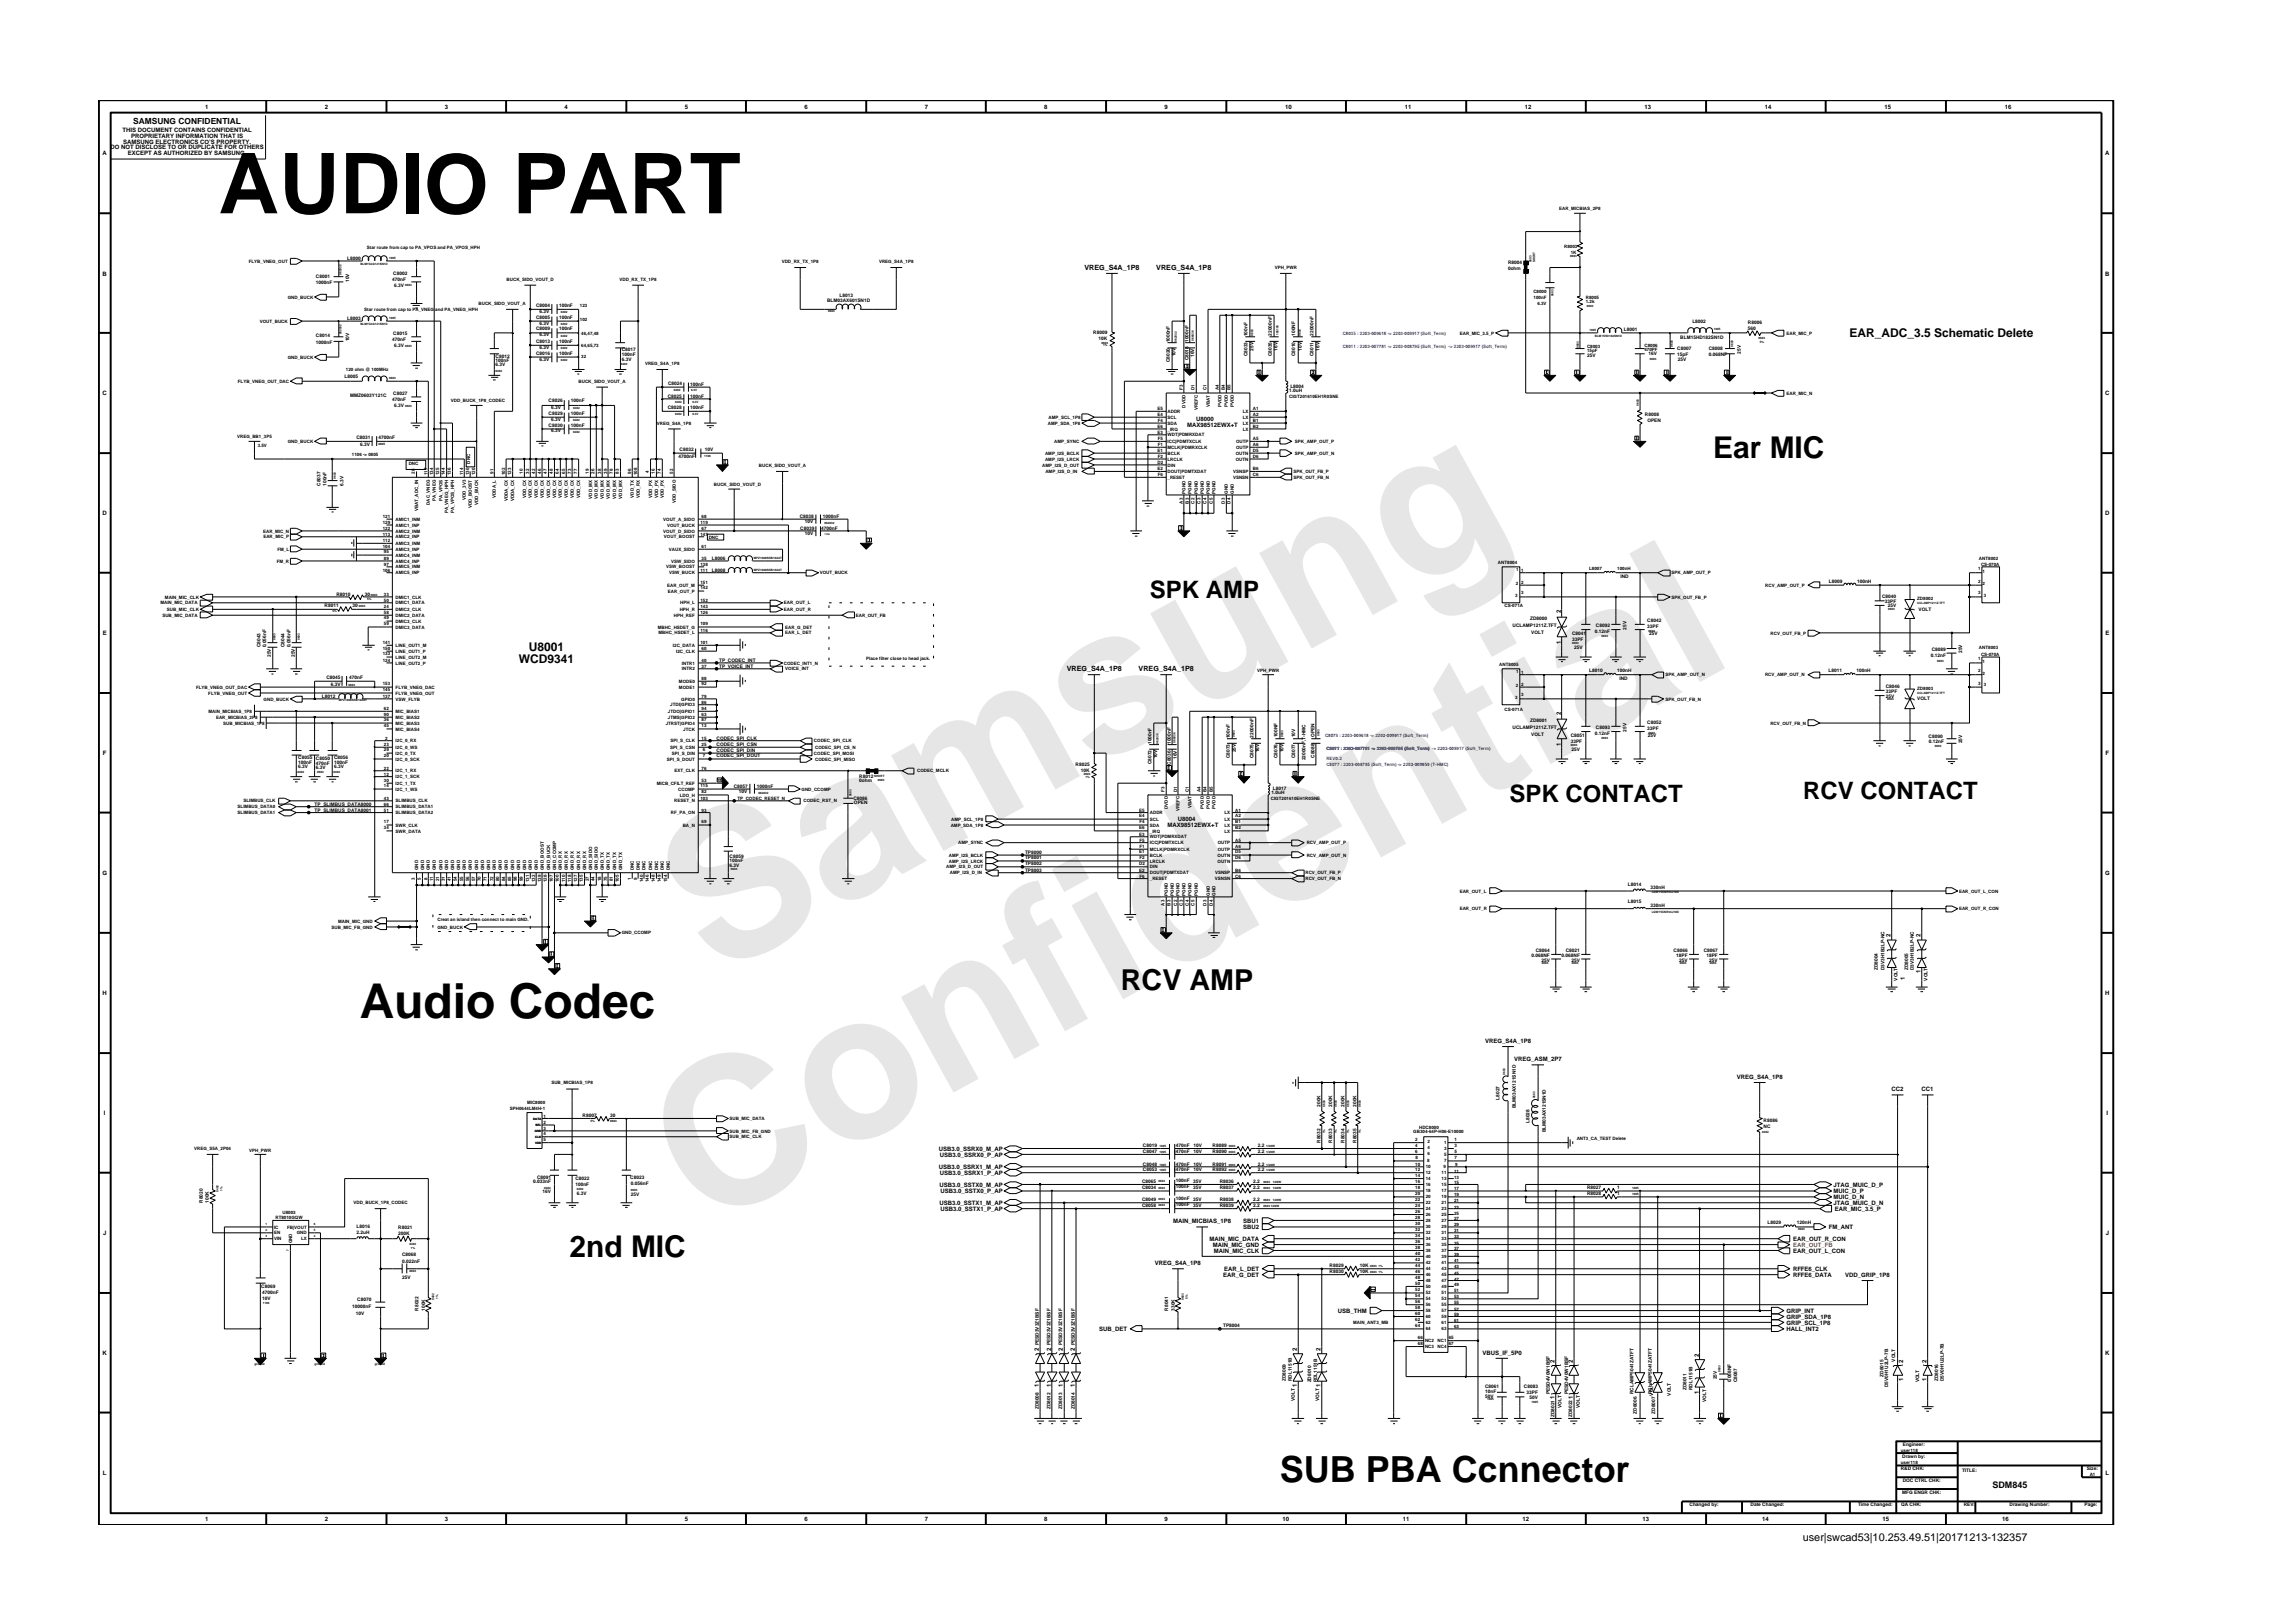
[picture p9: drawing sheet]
<svg xmlns="http://www.w3.org/2000/svg" width="297mm" height="210mm" viewBox="0 0 297 210" stroke-linecap="round" stroke-linejoin="round" font-family="sans-serif">
<defs><g id="words">
<g font-size="26.5" fill="#e6e6e6">
<text x="92.4" y="126.7" transform="rotate(-29 92.4 126.7)">Samsung</text>
<text x="91.1" y="159.4" transform="rotate(-29 91.1 159.4)">Confidential</text>
</g>
<text font-size="10.9" x="28.3" y="27.6">AUDIO PART</text>
<text font-size="6.2" x="46.6" y="131.9">Audio Codec</text>
<text font-size="4.7" x="165.8" y="192">SUB PBA Ccnnector</text>
<g font-size="3.9">
<text x="221.9" y="59.4">Ear MIC</text>
<text x="73.8" y="162.8">2nd MIC</text>
</g>
<text font-size="3.7" x="145.2" y="128.2">RCV AMP</text>
<g font-size="3.1">
<text x="149" y="77.5">SPK AMP</text>
<text x="195.6" y="103.9">SPK CONTACT</text>
<text x="233.6" y="103.5">RCV CONTACT</text>
</g>
<g font-size="1.6">
<text x="239.6" y="43.7">EAR_ADC_3.5 Schematic Delete</text>
<text x="67.2" y="85.9">WCD9341</text>
<text x="68.5" y="84.3">U8001</text>
</g>
<text font-size="1.4" x="233.5" y="199.7">user|swcad53|10.253.49.51|20171213-132357</text>
<text font-size="1.2" x="258.1" y="192.7">SDM845</text>
<text font-size="1.1" x="17.3" y="16.1">SAMSUNG CONFIDENTIAL</text>
<g font-size=".9">
<text x="140.5" y="35">VREG_S4A_1P8</text>
<text x="149.8" y="35">VREG_S4A_1P8</text>
<text x="138.2" y="87">VREG_S4A_1P8</text>
<text x="147.5" y="87">VREG_S4A_1P8</text>
</g>
<g font-size=".8">
<text x="15.9" y="17.1">THIS DOCUMENT CONTAINS CONFIDENTIAL</text>
<text x="17" y="17.8">PROPRIETARY INFORMATION THAT IS</text>
<text x="26.6" y="14.1">1</text>
<text x="42.1" y="14.1">2</text>
<text x="57.6" y="14.1">3</text>
<text x="73.1" y="14.1">4</text>
<text x="88.7" y="14.1">5</text>
<text x="104.2" y="14.1">6</text>
<text x="119.8" y="14.1">7</text>
<text x="135.3" y="14.1">8</text>
<text x="150.9" y="14.1">9</text>
<text x="166.5" y="14.1">10</text>
<text x="182" y="14.1">11</text>
<text x="197.5" y="14.1">12</text>
<text x="213" y="14.1">13</text>
<text x="228.6" y="14.1">14</text>
<text x="244.1" y="14.1">15</text>
<text x="259.7" y="14.1">16</text>
<text x="13.3" y="20.1">A</text>
<text x="14.3" y="19.4">DO NOT DISCLOSE TO OR DUPLICATE FOR OTHERS</text>
<text x="16" y="18.6">SAMSUNG ELECTRONICS CO’S PROPERTY.</text>
<text x="16.5" y="20.1">EXCEPT AS AUTHORIZED BY SAMSUNG.</text>
<text x="272.7" y="20.1">A</text>
<text x="13.3" y="35.7">B</text>
<text x="272.7" y="35.7">B</text>
<text x="13.3" y="51.2">C</text>
<text x="272.7" y="51.2">C</text>
<text x="153.8" y="55.3">MAX98512EWX+T</text>
<text x="155" y="54.5">U8000</text>
<text x="13.3" y="66.8">D</text>
<text x="272.7" y="66.8">D</text>
<text x="13.3" y="82.3">E</text>
<text x="202.2" y="83.4" transform="rotate(-90 202.2 83.4)">1</text>
<text x="202.2" y="79.5" transform="rotate(-90 202.2 79.5)">2</text>
<text x="272.7" y="82.3">E</text>
<text x="202.2" y="92.7" transform="rotate(-90 202.2 92.7)">2</text>
<text x="13.3" y="97.8">F</text>
<text x="202.2" y="96.6" transform="rotate(-90 202.2 96.6)">1</text>
<text x="272.8" y="97.8">F</text>
<text x="151.2" y="107.2">MAX98512EWX+T</text>
<text x="152.6" y="106.4">U8004</text>
<text x="13.3" y="113.3">G</text>
<text x="272.7" y="113.3">G</text>
<text x="244.9" y="121.4" transform="rotate(-90 244.9 121.4)">2</text>
<text x="248.8" y="121.4" transform="rotate(-90 248.8 121.4)">2</text>
<text x="13.3" y="128.9">H</text>
<text x="246.7" y="126.9" transform="rotate(-90 246.7 126.9)">1</text>
<text x="248.8" y="126.1" transform="rotate(-90 248.8 126.1)">1</text>
<text x="272.7" y="128.9">H</text>
<text x="192.4" y="135.1">VREG_S4A_1P8</text>
<text x="196.2" y="137.5">VREG_ASM_2P7</text>
<text x="225" y="139.8">VREG_S4A_1P8</text>
<text x="245" y="141.4">CC2</text>
<text x="248.9" y="141.4">CC1</text>
<text x="13.5" y="144.4">I</text>
<text x="121.6" y="149.1">USB3.0_SSRX0_M_AP</text>
<text x="121.7" y="149.8">USB3.0_SSRX0_P_AP</text>
<text x="272.9" y="144.4">I</text>
<text x="121.6" y="151.4">USB3.0_SSRX1_M_AP</text>
<text x="121.7" y="153.7">USB3.0_SSTX0_M_AP</text>
<text x="121.7" y="152.2">USB3.0_SSRX1_P_AP</text>
<text x="121.8" y="154.6">USB3.0_SSTX0_P_AP</text>
<text x="237.5" y="154.6">MUIC_D_P</text>
<text x="237.5" y="155.3">MUIC_D_N</text>
<text x="237.5" y="153.7">JTAG_MUIC_D_P</text>
<text x="13.4" y="160">J</text>
<text x="121.7" y="156.1">USB3.0_SSTX1_M_AP</text>
<text x="121.8" y="156.9">USB3.0_SSTX1_P_AP</text>
<text x="152" y="158.4">MAIN_MICBIAS_1P8</text>
<text x="156.7" y="160.8">MAIN_MIC_DATA</text>
<text x="157.1" y="161.5">MAIN_MIC_GND</text>
<text x="161" y="158.4">SBU1</text>
<text x="161" y="159.2">SBU2</text>
<text x="232.3" y="160.8">EAR_OUT_R_CON</text>
<text x="236.9" y="159.2">FM_ANT</text>
<text x="237.5" y="156.1">JTAG_MUIC_D_N</text>
<text x="237.7" y="156.9">EAR_MIC_3.5_P</text>
<text x="272.8" y="160">J</text>
<text x="149.6" y="163.9">VREG_S4A_1P8</text>
<text x="157.2" y="162.3">MAIN_MIC_CLK</text>
<text x="158.4" y="165.4">EAR_G_DET</text>
<text x="158.6" y="164.6">EAR_L_DET</text>
<text x="232.3" y="164.6">RFFE6_CLK</text>
<text x="232.3" y="165.4">RFFE6_DATA</text>
<text x="232.3" y="162.3">EAR_OUT_L_CON</text>
<text x="239" y="165.4">VDD_GRIP_1P8</text>
<text x="142.4" y="172.4">SUB_DET</text>
<text x="173.3" y="170.1">USB_THM</text>
<text x="231.4" y="172.4">HALL_INT2</text>
<text x="231.4" y="170.1">GRIP_INT</text>
<text x="231.4" y="170.8">GRIP_SDA_1P8</text>
<text x="231.4" y="171.6">GRIP_SCL_1P8</text>
<text x="13.3" y="175.5">K</text>
<text x="134.6" y="179.7" transform="rotate(-90 134.6 179.7)">1</text>
<text x="134.6" y="175" transform="rotate(-90 134.6 175)">2</text>
<text x="136.2" y="179.7" transform="rotate(-90 136.2 179.7)">1</text>
<text x="136.2" y="175" transform="rotate(-90 136.2 175)">2</text>
<text x="137.7" y="179.7" transform="rotate(-90 137.7 179.7)">1</text>
<text x="137.7" y="175" transform="rotate(-90 137.7 175)">2</text>
<text x="139.2" y="179.7" transform="rotate(-90 139.2 179.7)">1</text>
<text x="139.2" y="175" transform="rotate(-90 139.2 175)">2</text>
<text x="168" y="179.7" transform="rotate(-90 168 179.7)">1</text>
<text x="168" y="175" transform="rotate(-90 168 175)">2</text>
<text x="171.1" y="179.7" transform="rotate(-90 171.1 179.7)">1</text>
<text x="171.1" y="175" transform="rotate(-90 171.1 175)">2</text>
<text x="192" y="175.5">VBUS_IF_5P0</text>
<text x="201.4" y="176.6" transform="rotate(-90 201.4 176.6)">2</text>
<text x="203.7" y="176.6" transform="rotate(-90 203.7 176.6)">2</text>
<text x="220.1" y="175.8" transform="rotate(-90 220.1 175.8)">2</text>
<text x="246.6" y="178.9" transform="rotate(-90 246.6 178.9)">1</text>
<text x="246.6" y="176.6" transform="rotate(-90 246.6 176.6)">2</text>
<text x="249.5" y="178.9" transform="rotate(-90 249.5 178.9)">1</text>
<text x="249.5" y="176.6" transform="rotate(-90 249.5 176.6)">2</text>
<text x="272.7" y="175.5">K</text>
<text x="201.4" y="181.3" transform="rotate(-90 201.4 181.3)">1</text>
<text x="203.7" y="181.3" transform="rotate(-90 203.7 181.3)">1</text>
<text x="220.1" y="180.5" transform="rotate(-90 220.1 180.5)">1</text>
<text x="13.3" y="191.1">L</text>
<text x="272.8" y="191.1">L</text>
<text x="26.6" y="197.1">1</text>
<text x="42.1" y="197.1">2</text>
<text x="57.6" y="197.1">3</text>
<text x="88.7" y="197.1">5</text>
<text x="104.2" y="197.1">6</text>
<text x="119.8" y="197.1">7</text>
<text x="135.3" y="197.1">8</text>
<text x="150.9" y="197.1">9</text>
<text x="166.1" y="197.1">10</text>
<text x="181.7" y="197.1">11</text>
<text x="197.2" y="197.1">12</text>
<text x="212.8" y="197.1">13</text>
<text x="228.3" y="197.1">14</text>
<text x="243.9" y="197.1">15</text>
<text x="259.4" y="197.1">16</text>
</g>
<text font-size=".8" fill="#f00" x="232.3" y="161.5">EAR_OUT_FB</text>
<g font-size=".6">
<text x="202" y="27.2">EAR_MICBIAS_2P8</text>
<text x="32.2" y="34">FLYB_VNEG_OUT</text>
<text x="45" y="33.7">L8000</text>
<text x="47.5" y="32.3">Star route from cap to PA_VPOS and PA_VPOS_HPH</text>
<text x="50.9" y="35.6">C8002</text>
<text x="101.3" y="34">VDD_RX_TX_1P8</text>
<text x="113.9" y="34">VREG_S4A_1P8</text>
<text x="165.1" y="34.9">VPH_PWR</text>
<text x="195.4" y="34.2">R8004</text>
<text x="195.4" y="35">0ohm</text>
<text x="202.6" y="32.1">R8003</text>
<text x="203.5" y="32.9">1K</text>
<text x="33.7" y="41.8">VOUT_BUCK</text>
<text x="37.3" y="38.7">GND_BUCK</text>
<text x="40.9" y="36">C8001</text>
<text x="40.9" y="36.8">1000nF</text>
<text x="45" y="41.5">L8003</text>
<text x="45.2" y="36.5" transform="rotate(-90 45.2 36.5)">10V</text>
<text x="47.2" y="40.2">Star route from cap to PA_VNEG and PA_VNEG_HPH</text>
<text x="50.8" y="36.5">470nF</text>
<text x="51.1" y="37.2">6.3V</text>
<text x="62" y="39.5">BUCK_SIDO_VOUT_A</text>
<text x="65.6" y="36.4">BUCK_SIDO_VOUT_D</text>
<text x="69.5" y="39.8">C8004</text>
<text x="69.5" y="41.3">C8005</text>
<text x="69.9" y="40.5">6.3V</text>
<text x="72.4" y="39.8">100nF</text>
<text x="72.4" y="41.3">100nF</text>
<text x="75.1" y="39.8">123</text>
<text x="75.1" y="41.6">102</text>
<text x="80.3" y="36.4">VDD_RX_TX_1P8</text>
<text x="107.1" y="39.1">BLM03AX601SN1D</text>
<text x="108.7" y="38.5">L8013</text>
<text x="198.6" y="38">C8000</text>
<text x="198.7" y="38.7">100nF</text>
<text x="199.2" y="39.5">6.3V</text>
<text x="205.4" y="38.7">R8005</text>
<text x="205.4" y="39.3">1.2k</text>
<text x="219.2" y="41.8">L8002</text>
<text x="226.4" y="41.9">R8006</text>
<text x="37.3" y="46.5">GND_BUCK</text>
<text x="40.9" y="44.6">1000nF</text>
<text x="40.9" y="43.7">C8014</text>
<text x="45.2" y="44.2" transform="rotate(-90 45.2 44.2)">10V</text>
<text x="50.8" y="44.2">470nF</text>
<text x="50.9" y="43.4">C8015</text>
<text x="51.1" y="45">6.3V</text>
<text x="64.2" y="47.5">6.3V</text>
<text x="64.2" y="46.9">100nF</text>
<text x="64.2" y="46.4">C8012</text>
<text x="69.5" y="42.8">C8009</text>
<text x="69.5" y="44.4">C8013</text>
<text x="69.5" y="45.9">C8016</text>
<text x="69.9" y="46.7">6.3V</text>
<text x="69.9" y="42.1">6.3V</text>
<text x="69.9" y="45.2">6.3V</text>
<text x="69.9" y="43.6">6.3V</text>
<text x="72.4" y="42.8">100nF</text>
<text x="72.4" y="44.4">100nF</text>
<text x="72.4" y="45.9">100nF</text>
<text x="75.3" y="43.4">46,47,48</text>
<text x="75.3" y="44.9">64,65,73</text>
<text x="75.3" y="46.4">32</text>
<text x="80.5" y="46.7">6.3V</text>
<text x="80.5" y="46.1">100nF</text>
<text x="80.5" y="45.5">C8017</text>
<text x="83.6" y="47.2">VREG_S4A_1P8</text>
<text x="141.6" y="43.2">R8009</text>
<text x="142.3" y="44">10K</text>
<text x="151.5" y="46.9" transform="rotate(-90 151.5 46.9)">C8020</text>
<text x="151.5" y="44.3" transform="rotate(-90 151.5 44.3)">1000nF</text>
<text x="152.3" y="46.2" transform="rotate(-90 152.3 46.2)">10V</text>
<text x="154" y="46.7" transform="rotate(-90 154 46.7)">C8018</text>
<text x="154" y="44.3" transform="rotate(-90 154 44.3)">1000nF</text>
<text x="154.7" y="46.3" transform="rotate(-90 154.7 46.3)">16V</text>
<text x="161.6" y="46.1" transform="rotate(-90 161.6 46.1)">C8033</text>
<text x="161.6" y="43.6" transform="rotate(-90 161.6 43.6)">100nF</text>
<text x="162.4" y="45.4" transform="rotate(-90 162.4 45.4)">25V</text>
<text x="164.7" y="46.1" transform="rotate(-90 164.7 46.1)">C8035</text>
<text x="164.7" y="43.5" transform="rotate(-90 164.7 43.5)">22000nF</text>
<text x="165.5" y="45.4" transform="rotate(-90 165.5 45.4)">16V</text>
<text x="167.8" y="46.1" transform="rotate(-90 167.8 46.1)">C8010</text>
<text x="167.8" y="43.5" transform="rotate(-90 167.8 43.5)">100NF</text>
<text x="168.6" y="45.4" transform="rotate(-90 168.6 45.4)">10V</text>
<text x="170.2" y="46.1" transform="rotate(-90 170.2 46.1)">C8011</text>
<text x="170.2" y="43.5" transform="rotate(-90 170.2 43.5)">22000nF</text>
<text x="170.9" y="45.4" transform="rotate(-90 170.9 45.4)">16V</text>
<text x="189.1" y="43.3">EAR_MIC_3.5_P</text>
<text x="205.6" y="45.1">C8003</text>
<text x="205.6" y="46.3">25V</text>
<text x="205.6" y="45.7">15pF</text>
<text x="210.4" y="42.8">L8001</text>
<text x="213" y="44.9">C8006</text>
<text x="213" y="45.5">470PF</text>
<text x="213.6" y="45.9">16V</text>
<text x="217.3" y="46.1">15pF</text>
<text x="217.3" y="45.3">C8007</text>
<text x="217.4" y="46.7">25V</text>
<text x="217.7" y="43.9">BLM15HD182SN1D</text>
<text x="221.3" y="46.1">0.068NF</text>
<text x="221.3" y="45.3">C8008</text>
<text x="225.5" y="45.8" transform="rotate(-90 225.5 45.8)">25V</text>
<text x="226.4" y="42.7">560</text>
<text x="231.4" y="43.3">EAR_MIC_P</text>
<text x="30.8" y="49.6">FLYB_VNEG_OUT_DAC</text>
<text x="44.6" y="49">L8005</text>
<text x="44.8" y="48">120 ohm @ 100MHz</text>
<text x="45.4" y="51.4">MMZ0603Y121C</text>
<text x="50.8" y="52">470nF</text>
<text x="50.9" y="51.2">C8027</text>
<text x="51.1" y="52.7">6.3V</text>
<text x="58.4" y="52.1">VDD_BUCK_1P8_CODEC</text>
<text x="71.1" y="52.1">C8026</text>
<text x="71.1" y="53.7">C8029</text>
<text x="71.4" y="53">6.3V</text>
<text x="73.9" y="52.1">100nF</text>
<text x="73.9" y="53.7">100nF</text>
<text x="74.9" y="49.6">BUCK_SIDO_VOUT_A</text>
<text x="86.5" y="53">C8028</text>
<text x="86.5" y="51.5">C8025</text>
<text x="86.6" y="49.8">C8024</text>
<text x="89.4" y="53">100nF</text>
<text x="89.4" y="51.5">100nF</text>
<text x="89.4" y="50">100nF</text>
<text x="150" y="53.8">E4</text>
<text x="150" y="53.1">E5</text>
<text x="151.2" y="53.5">ADDR</text>
<text x="153.2" y="50.5" transform="rotate(-90 153.2 50.5)">F3</text>
<text x="153.6" y="52.8" transform="rotate(-90 153.6 52.8)">DVDD</text>
<text x="154.8" y="50.5" transform="rotate(-90 154.8 50.5)">D1</text>
<text x="155.2" y="53.1" transform="rotate(-90 155.2 53.1)">VREFC</text>
<text x="156.3" y="50.5" transform="rotate(-90 156.3 50.5)">C1</text>
<text x="156.7" y="52.8" transform="rotate(-90 156.7 52.8)">VBAT</text>
<text x="157.9" y="50.5" transform="rotate(-90 157.9 50.5)">A4</text>
<text x="158.2" y="52.8" transform="rotate(-90 158.2 52.8)">PVDD</text>
<text x="158.7" y="50.5" transform="rotate(-90 158.7 50.5)">B4</text>
<text x="159.1" y="52.8" transform="rotate(-90 159.1 52.8)">PVDD</text>
<text x="159.4" y="50.5" transform="rotate(-90 159.4 50.5)">B5</text>
<text x="159.8" y="52.8" transform="rotate(-90 159.8 52.8)">PVDD</text>
<text x="161" y="53.5">LX</text>
<text x="162.3" y="53.1">A1</text>
<text x="162.3" y="53.8">A2</text>
<text x="167" y="51.5">CIGT201610EH1R0SNE</text>
<text x="167" y="50.8">1.0uH</text>
<text x="167.2" y="50.3">L8004</text>
<text x="213.1" y="53.9">R8008</text>
<text x="231.4" y="51.1">EAR_MIC_N</text>
<text x="30.7" y="56.8">VREG_BB1_3P5</text>
<text x="33.4" y="57.9">3.5V</text>
<text x="37.3" y="57.4">GND_BUCK</text>
<text x="45.6" y="59.1">1106 -&gt; 0805</text>
<text x="46.2" y="56.9">C8031</text>
<text x="46.7" y="57.8">6.3V</text>
<text x="49.1" y="56.9">4700nF</text>
<text x="71.1" y="55.3">C8030</text>
<text x="71.4" y="56">6.3V</text>
<text x="71.4" y="54.5">6.3V</text>
<text x="73.9" y="55.3">100nF</text>
<text x="85.1" y="55">VREG_S4A_1P8</text>
<text x="87.9" y="59.3">4700nF</text>
<text x="88" y="58.4">C8032</text>
<text x="91.3" y="58.4">10V</text>
<text x="135.4" y="58.9">AMP_I2S_BCLK</text>
<text x="135.4" y="59.7">AMP_I2S_LRCK</text>
<text x="135.7" y="55">AMP_SDA_1P8</text>
<text x="135.8" y="54.3">AMP_SCL_1P8</text>
<text x="136.6" y="57.4">AMP_SYNC</text>
<text x="150" y="58.5">E1</text>
<text x="150" y="56.2">E3</text>
<text x="150" y="55.4">E6</text>
<text x="150" y="59.3">F2</text>
<text x="150" y="54.7">F4</text>
<text x="150" y="57">F5</text>
<text x="150" y="57.7">F1</text>
<text x="151.2" y="59.7">LRCLK</text>
<text x="151.2" y="55">SDA</text>
<text x="151.2" y="57.4">ICC|PDMTXCLK</text>
<text x="151.2" y="58.9">BCLK</text>
<text x="151.2" y="56.5">WDT|PDMRXDAT</text>
<text x="151.2" y="54.3">SCL</text>
<text x="151.2" y="55.8">_IRQ</text>
<text x="151.2" y="58.2">MCLK|PDMRXCLK</text>
<text x="160.1" y="59.7">OUTN</text>
<text x="160.1" y="58.9">OUTN</text>
<text x="160.1" y="57.4">OUTP</text>
<text x="160.1" y="58.2">OUTP</text>
<text x="161" y="55.8">LX</text>
<text x="161" y="54.3">LX</text>
<text x="161" y="55">LX</text>
<text x="162.3" y="59.3">D6</text>
<text x="162.3" y="58.5">D5</text>
<text x="162.3" y="55.4">B2</text>
<text x="162.3" y="57">A5</text>
<text x="162.3" y="57.7">A6</text>
<text x="162.3" y="54.7">B1</text>
<text x="167.8" y="58.9">SPK_AMP_OUT_N</text>
<text x="167.8" y="57.4">SPK_AMP_OUT_P</text>
<text x="213.4" y="54.6">OPEN</text>
<text x="41.5" y="62.9" transform="rotate(-90 41.5 62.9)">C8037</text>
<text x="42.3" y="62.9" transform="rotate(-90 42.3 62.9)">100nF</text>
<text x="44.5" y="62.9" transform="rotate(-90 44.5 62.9)">6.3V</text>
<text x="52.9" y="60.2">DNC</text>
<text x="53.7" y="61.4" transform="rotate(-90 53.7 61.4)">28</text>
<text x="55.4" y="61.6" transform="rotate(-90 55.4 61.6)">117</text>
<text x="55.7" y="65.4" transform="rotate(-90 55.7 65.4)">DAC_VNEG</text>
<text x="56.1" y="61.6" transform="rotate(-90 56.1 61.6)">134</text>
<text x="56.5" y="65" transform="rotate(-90 56.5 65)">PA_VNEG</text>
<text x="56.9" y="61.6" transform="rotate(-90 56.9 61.6)">125</text>
<text x="57.3" y="64.9" transform="rotate(-90 57.3 64.9)">PA_VPOS</text>
<text x="57.6" y="61.6" transform="rotate(-90 57.6 61.6)">144</text>
<text x="58.4" y="61.6" transform="rotate(-90 58.4 61.6)">136</text>
<text x="60" y="61.6" transform="rotate(-90 60 61.6)">114</text>
<text x="60.4" y="64.8" transform="rotate(-90 60.4 64.8)">VDD_3V3</text>
<text x="60.8" y="61.6" transform="rotate(-90 60.8 61.6)">130</text>
<text x="60.9" y="60.1" transform="rotate(-90 60.9 60.1)">DNC</text>
<text x="61.1" y="65.8" transform="rotate(-90 61.1 65.8)">VDD_BOOST</text>
<text x="61.5" y="61.6" transform="rotate(-90 61.5 61.6)">120</text>
<text x="62" y="65.4" transform="rotate(-90 62 65.4)">VDD_BUCK</text>
<text x="63.9" y="61.4" transform="rotate(-90 63.9 61.4)">91</text>
<text x="64.2" y="64.5" transform="rotate(-90 64.2 64.5)">VDDA_L</text>
<text x="65.4" y="61.6" transform="rotate(-90 65.4 61.6)">102</text>
<text x="65.8" y="65" transform="rotate(-90 65.8 65)">VDDA_CX</text>
<text x="66.2" y="61.6" transform="rotate(-90 66.2 61.6)">123</text>
<text x="66.6" y="65" transform="rotate(-90 66.6 65)">VDDA_CX</text>
<text x="67.7" y="61.4" transform="rotate(-90 67.7 61.4)">10</text>
<text x="68.1" y="64.5" transform="rotate(-90 68.1 64.5)">VDD_CX</text>
<text x="68.6" y="61.4" transform="rotate(-90 68.6 61.4)">32</text>
<text x="68.9" y="64.5" transform="rotate(-90 68.9 64.5)">VDD_CX</text>
<text x="69.3" y="61.4" transform="rotate(-90 69.3 61.4)">42</text>
<text x="69.7" y="64.5" transform="rotate(-90 69.7 64.5)">VDD_CX</text>
<text x="70.1" y="61.4" transform="rotate(-90 70.1 61.4)">46</text>
<text x="70.4" y="64.5" transform="rotate(-90 70.4 64.5)">VDD_CX</text>
<text x="70.9" y="61.4" transform="rotate(-90 70.9 61.4)">47</text>
<text x="71.3" y="64.5" transform="rotate(-90 71.3 64.5)">VDD_CX</text>
<text x="71.6" y="61.4" transform="rotate(-90 71.6 61.4)">48</text>
<text x="72" y="64.5" transform="rotate(-90 72 64.5)">VDD_CX</text>
<text x="72.4" y="61.4" transform="rotate(-90 72.4 61.4)">64</text>
<text x="72.8" y="64.5" transform="rotate(-90 72.8 64.5)">VDD_CX</text>
<text x="73.2" y="61.4" transform="rotate(-90 73.2 61.4)">65</text>
<text x="73.6" y="64.5" transform="rotate(-90 73.6 64.5)">VDD_CX</text>
<text x="74" y="61.4" transform="rotate(-90 74 61.4)">73</text>
<text x="74.3" y="64.5" transform="rotate(-90 74.3 64.5)">VDD_CX</text>
<text x="74.7" y="61.4" transform="rotate(-90 74.7 61.4)">77</text>
<text x="75.2" y="64.5" transform="rotate(-90 75.2 64.5)">VDD_CX</text>
<text x="76.3" y="61.4" transform="rotate(-90 76.3 61.4)">19</text>
<text x="76.7" y="64.6" transform="rotate(-90 76.7 64.6)">VDD_MX</text>
<text x="77" y="61.4" transform="rotate(-90 77 61.4)">26</text>
<text x="77.5" y="64.6" transform="rotate(-90 77.5 64.6)">VDD_MX</text>
<text x="77.9" y="61.4" transform="rotate(-90 77.9 61.4)">38</text>
<text x="78.2" y="64.6" transform="rotate(-90 78.2 64.6)">VDD_MX</text>
<text x="78.6" y="61.4" transform="rotate(-90 78.6 61.4)">39</text>
<text x="79" y="64.6" transform="rotate(-90 79 64.6)">VDD_MX</text>
<text x="79.4" y="61.4" transform="rotate(-90 79.4 61.4)">78</text>
<text x="79.8" y="64.6" transform="rotate(-90 79.8 64.6)">VDD_MX</text>
<text x="80.2" y="61.4" transform="rotate(-90 80.2 61.4)">83</text>
<text x="80.6" y="64.6" transform="rotate(-90 80.6 64.6)">VDD_MX</text>
<text x="81.8" y="61.4" transform="rotate(-90 81.8 61.4)">96</text>
<text x="82.1" y="64.5" transform="rotate(-90 82.1 64.5)">VDD_TX</text>
<text x="82.5" y="61.6" transform="rotate(-90 82.5 61.6)">108</text>
<text x="82.9" y="64.5" transform="rotate(-90 82.9 64.5)">VDD_RX</text>
<text x="84.1" y="61.2" transform="rotate(-90 84.1 61.2)">4</text>
<text x="84.5" y="64.5" transform="rotate(-90 84.5 64.5)">VDD_PX</text>
<text x="84.8" y="61.4" transform="rotate(-90 84.8 61.4)">16</text>
<text x="85.2" y="64.5" transform="rotate(-90 85.2 64.5)">VDD_PX</text>
<text x="85.6" y="61.4" transform="rotate(-90 85.6 61.4)">74</text>
<text x="86" y="64.5" transform="rotate(-90 86 64.5)">VDD_PX</text>
<text x="87.2" y="61.4" transform="rotate(-90 87.2 61.4)">52</text>
<text x="87.5" y="65.2" transform="rotate(-90 87.5 65.2)">VDD_SIDO</text>
<text x="92.5" y="63">BUCK_SIDO_VOUT_D</text>
<text x="98.3" y="60.4">BUCK_SIDO_VOUT_A</text>
<text x="135" y="60.4">AMP_I2S_D_OUT</text>
<text x="135.4" y="61.3">AMP_I2S_D_IN</text>
<text x="149.9" y="60.1">D2</text>
<text x="150" y="60.9">E2</text>
<text x="150" y="61.6">F6</text>
<text x="151.2" y="60.4">DIN</text>
<text x="151.2" y="62">_RESET</text>
<text x="151.2" y="61.3">DOUT|PDMTXDAT</text>
<text x="153.2" y="65.3" transform="rotate(-90 153.2 65.3)">A3</text>
<text x="153.6" y="64" transform="rotate(-90 153.6 64)">PGND</text>
<text x="154" y="65.3" transform="rotate(-90 154 65.3)">B3</text>
<text x="154.3" y="64" transform="rotate(-90 154.3 64)">PGND</text>
<text x="154.8" y="65.3" transform="rotate(-90 154.8 65.3)">C2</text>
<text x="155.2" y="64" transform="rotate(-90 155.2 64)">PGND</text>
<text x="155.5" y="65.3" transform="rotate(-90 155.5 65.3)">C3</text>
<text x="155.9" y="64" transform="rotate(-90 155.9 64)">PGND</text>
<text x="156.3" y="65.3" transform="rotate(-90 156.3 65.3)">C4</text>
<text x="156.7" y="64" transform="rotate(-90 156.7 64)">PGND</text>
<text x="157.1" y="65.3" transform="rotate(-90 157.1 65.3)">C5</text>
<text x="157.5" y="64" transform="rotate(-90 157.5 64)">PGND</text>
<text x="158.7" y="65.3" transform="rotate(-90 158.7 65.3)">D3</text>
<text x="159.1" y="64" transform="rotate(-90 159.1 64)">GND</text>
<text x="159.4" y="65.3" transform="rotate(-90 159.4 65.3)">D4</text>
<text x="159.7" y="62">VSNSN</text>
<text x="159.8" y="61.3">VSNSP</text>
<text x="159.8" y="64" transform="rotate(-90 159.8 64)">GND</text>
<text x="162.3" y="61.6">C6</text>
<text x="162.3" y="60.9">B6</text>
<text x="167.6" y="61.3">SPK_OUT_FB_P</text>
<text x="167.6" y="62">SPK_OUT_FB_N</text>
<text x="34.1" y="69">EAR_MIC_N</text>
<text x="34.1" y="69.8">EAR_MIC_P</text>
<text x="35.9" y="71.4">FM_L</text>
<text x="49.6" y="67.9">129</text>
<text x="49.6" y="67">121</text>
<text x="49.6" y="68.7">122</text>
<text x="49.6" y="70.9">104</text>
<text x="49.6" y="70.2">112</text>
<text x="49.6" y="69.4">113</text>
<text x="49.7" y="71.7">95</text>
<text x="51.3" y="68.2">AMIC1_INP</text>
<text x="51.3" y="67.5">AMIC1_INM</text>
<text x="51.3" y="69">AMIC2_INM</text>
<text x="51.3" y="71.4">AMIC3_INP</text>
<text x="51.3" y="70.6">AMIC3_INM</text>
<text x="51.3" y="69.8">AMIC2_INP</text>
<text x="54.2" y="66.3" transform="rotate(-90 54.2 66.3)">VBAT_ADC_IN</text>
<text x="58.1" y="66.5" transform="rotate(-90 58.1 66.5)">PA_VNEG_HPH</text>
<text x="58.8" y="66.5" transform="rotate(-90 58.8 66.5)">PA_VPOS_HPH</text>
<text x="85.9" y="69">VOUT_D_SIDO</text>
<text x="85.9" y="67.5">VOUT_A_SIDO</text>
<text x="86" y="69.8">VOUT_BOOST</text>
<text x="86.4" y="68.2">VOUT_BUCK</text>
<text x="86.7" y="71.4">VAUX_SIDO</text>
<text x="90.7" y="67.9">119</text>
<text x="90.7" y="69.4">147</text>
<text x="90.9" y="70.9">61</text>
<text x="90.9" y="68.7">67</text>
<text x="90.9" y="67">68</text>
<text x="91.8" y="69.8">DNC</text>
<text x="103.6" y="67.1">C8038</text>
<text x="103.7" y="68.6">C8039</text>
<text x="104.3" y="67.7">10V</text>
<text x="104.3" y="69.4">10V</text>
<text x="106.4" y="68.6">4700nF</text>
<text x="106.6" y="67.1">1000nF</text>
<text x="21.4" y="77.5">MAIN_MIC_CLK</text>
<text x="35.9" y="72.9">FM_R</text>
<text x="43.6" y="77.2">R8010</text>
<text x="47.3" y="77.2">30</text>
<text x="49.6" y="74.1">106</text>
<text x="49.7" y="73.3">97</text>
<text x="49.7" y="72.5">89</text>
<text x="49.7" y="78">50</text>
<text x="49.7" y="77.2">33</text>
<text x="51.3" y="73.6">AMIC5_INM</text>
<text x="51.3" y="72.9">AMIC4_INP</text>
<text x="51.3" y="77.5">DMIC1_CLK</text>
<text x="51.3" y="74.4">AMIC5_INP</text>
<text x="51.3" y="72.1">AMIC4_INM</text>
<text x="86.3" y="73.6">VSW_BOOST</text>
<text x="86.4" y="76">EAR_OUT_M</text>
<text x="86.5" y="76.8">EAR_OUT_P</text>
<text x="86.7" y="74.4">VSW_BUCK</text>
<text x="87" y="72.9">VSW_SIDO</text>
<text x="90.7" y="76.4">142</text>
<text x="90.7" y="74.1">111</text>
<text x="90.7" y="75.6">151</text>
<text x="90.7" y="78">152</text>
<text x="90.7" y="73.3">138</text>
<text x="90.9" y="72.5">35</text>
<text x="92.2" y="74.1">L8008</text>
<text x="92.2" y="72.6">L8006</text>
<text x="106.2" y="74.4">VOUT_BUCK</text>
<text x="194" y="73.1">ANT8004</text>
<text x="196.3" y="77.3">3</text>
<text x="196.4" y="75.8">2</text>
<text x="196.4" y="74">1</text>
<text x="197" y="77">3</text>
<text x="197.1" y="75.6">2</text>
<text x="197.1" y="74.1">1</text>
<text x="205.9" y="73.9">L8007</text>
<text x="209.5" y="73.9">100nH</text>
<text x="209.9" y="74.8">IND</text>
<text x="216.5" y="77.5">SPK_OUT_FB_P</text>
<text x="216.5" y="74.4">SPK_AMP_OUT_P</text>
<text x="228.7" y="76">RCV_AMP_OUT_P</text>
<text x="236.9" y="75.5">L8009</text>
<text x="240.6" y="75.5">100nH</text>
<text x="243.8" y="77.5">C8040</text>
<text x="248.4" y="77.8">ZD8002</text>
<text x="256.2" y="73.9">1</text>
<text x="256.2" y="75.5">2</text>
<text x="256.2" y="77">3</text>
<text x="256.4" y="72.5">ANT8002</text>
<text x="256.6" y="73.3">CS-070A</text>
<text x="256.8" y="74.2">1</text>
<text x="256.8" y="75.7">2</text>
<text x="257" y="77.3">3</text>
<text x="20.8" y="78.3">MAIN_MIC_DATA</text>
<text x="21" y="79.9">SUB_MIC_DATA</text>
<text x="21.6" y="79.1">SUB_MIC_CLK</text>
<text x="33.7" y="83.8" transform="rotate(-90 33.7 83.8)">C8043</text>
<text x="34.5" y="83.8" transform="rotate(-90 34.5 83.8)">0.056nF</text>
<text x="36.9" y="83.8" transform="rotate(-90 36.9 83.8)">C8044</text>
<text x="37.6" y="83.8" transform="rotate(-90 37.6 83.8)">0.056nF</text>
<text x="42.1" y="78.7">R8011</text>
<text x="45.7" y="78.7">30</text>
<text x="49.6" y="83.4">141</text>
<text x="49.7" y="79.5">58</text>
<text x="49.7" y="81">59</text>
<text x="49.7" y="80.3">49</text>
<text x="49.7" y="78.7">24</text>
<text x="51.3" y="79.9">DMIC2_DATA</text>
<text x="51.3" y="81.4">DMIC3_DATA</text>
<text x="51.3" y="80.7">DMIC3_CLK</text>
<text x="51.3" y="78.3">DMIC1_DATA</text>
<text x="51.3" y="83.8">LINE_OUT1_M</text>
<text x="51.3" y="79.2">DMIC2_CLK</text>
<text x="85.2" y="81.4">MBHC_HSDET_G</text>
<text x="85.3" y="82.2">MBHC_HSDET_L</text>
<text x="87.2" y="83.8">I2C_DATA</text>
<text x="87.3" y="79.9">HPH_REF</text>
<text x="88.1" y="79.1">HPH_R</text>
<text x="88.1" y="78.3">HPH_L</text>
<text x="90.7" y="78.7">143</text>
<text x="90.7" y="83.4">101</text>
<text x="90.7" y="81.9">116</text>
<text x="90.7" y="79.5">126</text>
<text x="90.7" y="81">109</text>
<text x="101.5" y="78.3">EAR_OUT_L</text>
<text x="101.5" y="79.1">EAR_OUT_R</text>
<text x="101.7" y="82.2">EAR_L_DET</text>
<text x="101.7" y="81.4">EAR_G_DET</text>
<text x="110.9" y="79.9">EAR_OUT_FB</text>
<text x="194.9" y="78.7">CS-071A</text>
<text x="195.9" y="81.2">UCLAMP1211Z.TFT</text>
<text x="198.2" y="80.3">ZD8000</text>
<text x="198.4" y="82.1">VOLT</text>
<text x="203.7" y="82.2">C8041</text>
<text x="203.7" y="83">33PF</text>
<text x="206.6" y="82">0.12nF</text>
<text x="206.7" y="81.3">C8092</text>
<text x="210.7" y="81.6" transform="rotate(-90 210.7 81.6)">25V</text>
<text x="213.4" y="81.4">33PF</text>
<text x="213.4" y="80.6">C8042</text>
<text x="213.6" y="82.3">25V</text>
<text x="229.4" y="82.2">RCV_OUT_FB_P</text>
<text x="244.2" y="78.1">33PF</text>
<text x="244.5" y="78.7">25V</text>
<text x="248.5" y="79.1">VOLT</text>
<text x="25.4" y="89.2">FLYB_VNEG_OUT_DAC</text>
<text x="27" y="90">FLYB_VNEG_OUT</text>
<text x="35.1" y="85.1" transform="rotate(-90 35.1 85.1)">25V</text>
<text x="38.2" y="85.1" transform="rotate(-90 38.2 85.1)">25V</text>
<text x="42.3" y="88">C8045</text>
<text x="42.9" y="88.8">6.3V</text>
<text x="45.2" y="88">470nF</text>
<text x="49.6" y="89.6">145</text>
<text x="49.6" y="85.8">124</text>
<text x="49.6" y="84.1">150</text>
<text x="49.6" y="84.9">133</text>
<text x="49.6" y="88.8">153</text>
<text x="51.3" y="90">FLYB_VNEG_OUT</text>
<text x="51.3" y="86.1">LINE_OUT2_P</text>
<text x="51.3" y="84.6">LINE_OUT1_P</text>
<text x="51.3" y="85.3">LINE_OUT2_M</text>
<text x="51.3" y="89.2">FLYB_VNEG_DAC</text>
<text x="87.6" y="84.6">I2C_CLK</text>
<text x="88" y="88.5">MODE0</text>
<text x="88" y="89.2">MODE1</text>
<text x="88.3" y="86.1">INTR1</text>
<text x="88.3" y="86.9">INTR2</text>
<text x="90.9" y="84.1">60</text>
<text x="90.9" y="88">88</text>
<text x="90.9" y="85.8">40</text>
<text x="90.9" y="88.8">92</text>
<text x="90.9" y="86.5">37</text>
<text x="93.2" y="86.5">TP_VOICE_INT</text>
<text x="93.2" y="85.8">TP_CODEC_INT</text>
<text x="101.5" y="86.1">CODEC_INT1_N</text>
<text x="101.7" y="86.9">VOICE_INT</text>
<text x="112.2" y="85.5">Place filter close to head jack.</text>
<text x="162.8" y="87.1">VPH_PWR</text>
<text x="194.2" y="86.3">ANT8005</text>
<text x="196.4" y="89">2</text>
<text x="196.4" y="87.2">1</text>
<text x="197.1" y="88.8">2</text>
<text x="197.1" y="87.3">1</text>
<text x="203.9" y="84">25V</text>
<text x="205.9" y="87.1">L8010</text>
<text x="209.5" y="87.1">100nH</text>
<text x="209.8" y="88.1">IND</text>
<text x="215.8" y="87.6">SPK_AMP_OUT_N</text>
<text x="228.6" y="87.6">RCV_AMP_OUT_N</text>
<text x="236.9" y="87.1">L8011</text>
<text x="240.5" y="87.1">100nH</text>
<text x="244.3" y="89.2">C8046</text>
<text x="244.3" y="89.8">33PF</text>
<text x="248.4" y="89.4">ZD8003</text>
<text x="250.1" y="85.1">0.12nF</text>
<text x="250.3" y="84.4">C8089</text>
<text x="254.2" y="84.6" transform="rotate(-90 254.2 84.6)">25V</text>
<text x="256.2" y="85.5">1</text>
<text x="256.2" y="87.1">2</text>
<text x="256.2" y="88.7">3</text>
<text x="256.4" y="84.1">ANT8003</text>
<text x="256.6" y="84.9">CS-070A</text>
<text x="256.8" y="85.9">1</text>
<text x="256.8" y="87.4">2</text>
<text x="257" y="88.9">3</text>
<text x="27" y="92.4">MAIN_MICBIAS_1P8</text>
<text x="28" y="93.1">EAR_MICBIAS_2P8</text>
<text x="28.9" y="93.9">SUB_MICBIAS_1P8</text>
<text x="34.2" y="90.7">GND_BUCK</text>
<text x="41.7" y="90.4">L8012</text>
<text x="49.6" y="90.4">137</text>
<text x="49.7" y="92.7">90</text>
<text x="49.7" y="94.2">45</text>
<text x="49.7" y="91.9">62</text>
<text x="49.7" y="93.5">36</text>
<text x="49.9" y="95.8">2</text>
<text x="51.3" y="93.1">MIC_BIAS2</text>
<text x="51.3" y="94.6">MIC_BIAS4</text>
<text x="51.3" y="90.7">VSW_FLYB</text>
<text x="51.3" y="92.4">MIC_BIAS1</text>
<text x="51.3" y="93.9">MIC_BIAS3</text>
<text x="86.2" y="93.9">JTRST|GPIO4</text>
<text x="86.5" y="92.4">JTDO|GPIO1</text>
<text x="86.5" y="93.1">JTMS|GPIO2</text>
<text x="86.8" y="91.5">JTDI|GPIO3</text>
<text x="88.2" y="90.7">GPIO0</text>
<text x="88.5" y="94.6">JTCK</text>
<text x="90.9" y="90.4">79</text>
<text x="90.9" y="95.8">15</text>
<text x="90.9" y="91.2">86</text>
<text x="90.9" y="93.5">87</text>
<text x="90.9" y="94.2">13</text>
<text x="90.9" y="91.9">94</text>
<text x="90.9" y="92.7">63</text>
<text x="92.8" y="95.8">CODEC_SPI_CLK</text>
<text x="159.3" y="95.6" transform="rotate(-90 159.3 95.6)">100nF</text>
<text x="162.4" y="95.6" transform="rotate(-90 162.4 95.6)">22000nF</text>
<text x="165.5" y="95.5" transform="rotate(-90 165.5 95.5)">100NF</text>
<text x="167.8" y="95.5" transform="rotate(-90 167.8 95.5)">10V</text>
<text x="170.3" y="95.4" transform="rotate(-90 170.3 95.4)">OPEN</text>
<text x="194.9" y="92.1">CS-071A</text>
<text x="195.9" y="94.4">UCLAMP1211Z.TFT</text>
<text x="196.3" y="90.5">3</text>
<text x="197" y="90.2">3</text>
<text x="198.2" y="93.5">ZD8001</text>
<text x="198.4" y="95.3">VOLT</text>
<text x="203.5" y="95.4">C8051</text>
<text x="206.6" y="95.2">0.12nF</text>
<text x="206.7" y="94.5">C8093</text>
<text x="210.7" y="94.8" transform="rotate(-90 210.7 94.8)">25V</text>
<text x="213.4" y="94.6">33PF</text>
<text x="213.4" y="93.8">C8052</text>
<text x="213.5" y="95.5">25V</text>
<text x="215.8" y="90.7">SPK_OUT_FB_N</text>
<text x="229.3" y="93.9">RCV_OUT_FB_N</text>
<text x="244.3" y="90.4">25V</text>
<text x="248.4" y="90.7">VOLT</text>
<text x="249.8" y="95.6">C8090</text>
<text x="38.6" y="99.5">6.3V</text>
<text x="38.6" y="98.9">100nF</text>
<text x="38.6" y="98.4">C8055</text>
<text x="40.9" y="99.7">6.3V</text>
<text x="40.9" y="99.1">470nF</text>
<text x="40.9" y="98.5">C8050</text>
<text x="43.3" y="98.4">C8056</text>
<text x="43.3" y="98.9">100nF</text>
<text x="43.3" y="99.5">6.3V</text>
<text x="49.7" y="101.2">30</text>
<text x="49.7" y="97.4">29</text>
<text x="49.7" y="98.1">20</text>
<text x="49.7" y="99.7">22</text>
<text x="49.7" y="100.5">12</text>
<text x="49.7" y="96.6">23</text>
<text x="51.3" y="101.7">I2C_1_TX</text>
<text x="51.3" y="97.8">I2C_0_TX</text>
<text x="51.3" y="96.2">I2C_0_RX</text>
<text x="51.3" y="98.5">I2C_0_SCK</text>
<text x="51.3" y="100.1">I2C_1_RX</text>
<text x="51.3" y="100.8">I2C_1_SCK</text>
<text x="51.3" y="97">I2C_0_WS</text>
<text x="85.1" y="101.7">MICB_CFILT_REF</text>
<text x="86.4" y="98.5">SPI_S_DOUT</text>
<text x="86.8" y="97">SPI_S_CSN</text>
<text x="86.9" y="96.2">SPI_S_CLK</text>
<text x="87.1" y="97.8">SPI_S_DIN</text>
<text x="87.4" y="100.1">EXT_CLK</text>
<text x="90.9" y="99.7">76</text>
<text x="90.9" y="101.2">53</text>
<text x="90.9" y="96.6">25</text>
<text x="91.1" y="97.4">6</text>
<text x="91.1" y="98.1">7</text>
<text x="92.8" y="96.6">CODEC_SPI_CSN</text>
<text x="92.8" y="97.4">CODEC_SPI_DIN</text>
<text x="92.8" y="98.1">CODEC_SPI_DOUT</text>
<text x="105.4" y="96.2">CODEC_SPI_CLK</text>
<text x="105.4" y="97.8">CODEC_SPI_MOSI</text>
<text x="105.6" y="97">CODEC_SPI_CS_N</text>
<text x="105.6" y="98.5">CODEC_SPI_MISO</text>
<text x="111.3" y="100.7">R8012</text>
<text x="111.3" y="101.3">0ohm</text>
<text x="118.8" y="100.1">CODEC_MCLK</text>
<text x="139.3" y="99.2">R8025</text>
<text x="140" y="100">10K</text>
<text x="149.2" y="96.4" transform="rotate(-90 149.2 96.4)">1000nF</text>
<text x="149.2" y="99" transform="rotate(-90 149.2 99)">C8072</text>
<text x="149.9" y="98.2" transform="rotate(-90 149.9 98.2)">10V</text>
<text x="151.7" y="99.1" transform="rotate(-90 151.7 99.1)">C8036</text>
<text x="151.7" y="96.4" transform="rotate(-90 151.7 96.4)">1000nF</text>
<text x="152.4" y="98.3" transform="rotate(-90 152.4 98.3)">16V</text>
<text x="159.3" y="98.2" transform="rotate(-90 159.3 98.2)">C8073</text>
<text x="160.1" y="97.5" transform="rotate(-90 160.1 97.5)">25V</text>
<text x="162.4" y="98.2" transform="rotate(-90 162.4 98.2)">C8075</text>
<text x="163.1" y="97.5" transform="rotate(-90 163.1 97.5)">16V</text>
<text x="165.5" y="98.2" transform="rotate(-90 165.5 98.2)">C8076</text>
<text x="166.3" y="97.5" transform="rotate(-90 166.3 97.5)">10V</text>
<text x="167.8" y="98.2" transform="rotate(-90 167.8 98.2)">C8077</text>
<text x="169.1" y="98.5" transform="rotate(-90 169.1 98.5)">22000nF,T-HMC</text>
<text x="170.3" y="98.2" transform="rotate(-90 170.3 98.2)">C8088</text>
<text x="203.5" y="96.2">33PF</text>
<text x="203.6" y="97.3">25V</text>
<text x="249.9" y="96.2">0.12nF</text>
<text x="254.2" y="96.3" transform="rotate(-90 254.2 96.3)">25V</text>
<text x="30.8" y="104.7">SLIMBUS_DATA0</text>
<text x="30.8" y="105.5">SLIMBUS_DATA1</text>
<text x="31.5" y="104">SLIMBUS_CLK</text>
<text x="40.8" y="104.4">TP_SLIMBUS_DATA8000</text>
<text x="40.8" y="105.2">TP_SLIMBUS_DATA8001</text>
<text x="49.7" y="104.4">66</text>
<text x="49.7" y="105.1">51</text>
<text x="49.7" y="103.6">43</text>
<text x="49.7" y="107.4">34</text>
<text x="49.7" y="106.7">17</text>
<text x="49.7" y="102">14</text>
<text x="51.3" y="104.7">SLIMBUS_DATA1</text>
<text x="51.3" y="105.5">SLIMBUS_DATA2</text>
<text x="51.3" y="104">SLIMBUS_CLK</text>
<text x="51.3" y="107.9">SWR_DATA</text>
<text x="51.3" y="107.1">SWR_CLK</text>
<text x="51.3" y="102.4">I2C_1_WS</text>
<text x="86.9" y="105.5">RF_PA_ON</text>
<text x="87.3" y="104">RESET_N</text>
<text x="87.9" y="102.4">CCOMP</text>
<text x="88.1" y="103.2">LDO_H</text>
<text x="88.4" y="107.1">BA_N</text>
<text x="90.7" y="102">115</text>
<text x="90.7" y="103.6">103</text>
<text x="90.9" y="102.8">82</text>
<text x="90.9" y="106.7">69</text>
<text x="90.9" y="105.1">93</text>
<text x="95.1" y="102.1">C8057</text>
<text x="95.5" y="103.6">TP_CODEC_RESET_N</text>
<text x="95.7" y="102.7">10V</text>
<text x="98" y="102.1">1000nF</text>
<text x="103.8" y="102.4">GND_CCOMP</text>
<text x="104.1" y="104">CODEC_RST_N</text>
<text x="110.6" y="103.6">C8086</text>
<text x="110.6" y="104.2">OPEN</text>
<text x="123.2" y="107.1">AMP_SDA_1P8</text>
<text x="123.2" y="106.3">AMP_SCL_1P8</text>
<text x="147.6" y="105.1">E5</text>
<text x="147.6" y="107.4">E6</text>
<text x="147.6" y="105.9">E4</text>
<text x="147.6" y="106.7">F4</text>
<text x="149" y="107.1">SDA</text>
<text x="149" y="105.5">ADDR</text>
<text x="149" y="107.9">_IRQ</text>
<text x="149" y="106.3">SCL</text>
<text x="150.9" y="102.6" transform="rotate(-90 150.9 102.6)">F3</text>
<text x="151.3" y="104.8" transform="rotate(-90 151.3 104.8)">DVDD</text>
<text x="152.5" y="102.6" transform="rotate(-90 152.5 102.6)">D1</text>
<text x="152.8" y="105.1" transform="rotate(-90 152.8 105.1)">VREFC</text>
<text x="154" y="102.6" transform="rotate(-90 154 102.6)">C1</text>
<text x="154.3" y="104.7" transform="rotate(-90 154.3 104.7)">VBAT</text>
<text x="155.5" y="102.6" transform="rotate(-90 155.5 102.6)">A4</text>
<text x="155.9" y="104.8" transform="rotate(-90 155.9 104.8)">PVDD</text>
<text x="156.3" y="102.6" transform="rotate(-90 156.3 102.6)">B4</text>
<text x="156.7" y="104.8" transform="rotate(-90 156.7 104.8)">PVDD</text>
<text x="157.1" y="102.6" transform="rotate(-90 157.1 102.6)">B5</text>
<text x="157.5" y="104.8" transform="rotate(-90 157.5 104.8)">PVDD</text>
<text x="158.6" y="107.1">LX</text>
<text x="158.6" y="107.9">LX</text>
<text x="158.6" y="105.5">LX</text>
<text x="158.6" y="106.3">LX</text>
<text x="160" y="106.7">B1</text>
<text x="160" y="107.4">B2</text>
<text x="160" y="105.1">A1</text>
<text x="160" y="105.9">A2</text>
<text x="164.6" y="103.6">CIGT201610EH1R0SNE</text>
<text x="164.7" y="102.8">1.0uH</text>
<text x="164.9" y="102.4">L8017</text>
<text x="53.7" y="114" transform="rotate(-90 53.7 114)">3</text>
<text x="54.2" y="112.7" transform="rotate(-90 54.2 112.7)">GND</text>
<text x="54.5" y="114" transform="rotate(-90 54.5 114)">5</text>
<text x="54.9" y="112.7" transform="rotate(-90 54.9 112.7)">GND</text>
<text x="55.4" y="114" transform="rotate(-90 55.4 114)">8</text>
<text x="55.7" y="112.7" transform="rotate(-90 55.7 112.7)">GND</text>
<text x="56.5" y="112.7" transform="rotate(-90 56.5 112.7)">GND</text>
<text x="57.3" y="112.7" transform="rotate(-90 57.3 112.7)">GND</text>
<text x="58.1" y="112.7" transform="rotate(-90 58.1 112.7)">GND</text>
<text x="58.8" y="112.7" transform="rotate(-90 58.8 112.7)">GND</text>
<text x="59.6" y="112.7" transform="rotate(-90 59.6 112.7)">GND</text>
<text x="60.4" y="112.7" transform="rotate(-90 60.4 112.7)">GND</text>
<text x="61.1" y="112.7" transform="rotate(-90 61.1 112.7)">GND</text>
<text x="62" y="112.7" transform="rotate(-90 62 112.7)">GND</text>
<text x="62.7" y="112.7" transform="rotate(-90 62.7 112.7)">GND</text>
<text x="63.5" y="112.7" transform="rotate(-90 63.5 112.7)">GND</text>
<text x="64.2" y="112.7" transform="rotate(-90 64.2 112.7)">GND</text>
<text x="65" y="112.7" transform="rotate(-90 65 112.7)">GND</text>
<text x="65.8" y="112.7" transform="rotate(-90 65.8 112.7)">GND</text>
<text x="66.6" y="112.7" transform="rotate(-90 66.6 112.7)">GND</text>
<text x="67.4" y="112.7" transform="rotate(-90 67.4 112.7)">GND</text>
<text x="68.1" y="112.7" transform="rotate(-90 68.1 112.7)">GND</text>
<text x="68.9" y="112.7" transform="rotate(-90 68.9 112.7)">GND</text>
<text x="69.7" y="112.7" transform="rotate(-90 69.7 112.7)">GND</text>
<text x="70.4" y="112.7" transform="rotate(-90 70.4 112.7)">GND_BOOST</text>
<text x="71.3" y="112.7" transform="rotate(-90 71.3 112.7)">GND_BUCK</text>
<text x="72" y="112.7" transform="rotate(-90 72 112.7)">GND_CCOMP</text>
<text x="72.8" y="112.7" transform="rotate(-90 72.8 112.7)">GND_RX</text>
<text x="73.6" y="112.7" transform="rotate(-90 73.6 112.7)">GND_RX</text>
<text x="74.3" y="112.7" transform="rotate(-90 74.3 112.7)">GND_RX</text>
<text x="75.2" y="112.7" transform="rotate(-90 75.2 112.7)">GND_RX</text>
<text x="75.9" y="112.7" transform="rotate(-90 75.9 112.7)">GND_RX</text>
<text x="76.7" y="112.7" transform="rotate(-90 76.7 112.7)">GND_SIDO</text>
<text x="77.5" y="112.7" transform="rotate(-90 77.5 112.7)">GND_SIDO</text>
<text x="78.2" y="112.7" transform="rotate(-90 78.2 112.7)">GND_TX</text>
<text x="79" y="112.7" transform="rotate(-90 79 112.7)">GND_TX</text>
<text x="79.8" y="112.7" transform="rotate(-90 79.8 112.7)">GND_TX</text>
<text x="80.6" y="112.7" transform="rotate(-90 80.6 112.7)">GND_TX</text>
<text x="81.8" y="114" transform="rotate(-90 81.8 114)">1</text>
<text x="82.1" y="112.7" transform="rotate(-90 82.1 112.7)">DNC</text>
<text x="82.5" y="114" transform="rotate(-90 82.5 114)">9</text>
<text x="82.9" y="112.7" transform="rotate(-90 82.9 112.7)">DNC</text>
<text x="83.6" y="112.7" transform="rotate(-90 83.6 112.7)">DNC</text>
<text x="84.5" y="112.7" transform="rotate(-90 84.5 112.7)">DNC</text>
<text x="85.2" y="112.7" transform="rotate(-90 85.2 112.7)">DNC</text>
<text x="86" y="112.7" transform="rotate(-90 86 112.7)">DNC</text>
<text x="86.8" y="112.7" transform="rotate(-90 86.8 112.7)">DNC</text>
<text x="94.5" y="112.3">6.3V</text>
<text x="94.5" y="111.1">C8059</text>
<text x="94.5" y="111.7">100nF</text>
<text x="122.6" y="112.5">AMP_I2S_D_OUT</text>
<text x="122.9" y="111">AMP_I2S_BCLK</text>
<text x="122.9" y="111.7">AMP_I2S_LRCK</text>
<text x="123.1" y="113.3">AMP_I2S_D_IN</text>
<text x="124.1" y="109.4">AMP_SYNC</text>
<text x="132.8" y="112.1">TP8002</text>
<text x="132.8" y="110.6">TP8000</text>
<text x="132.8" y="111.3">TP8001</text>
<text x="132.8" y="112.9">TP8003</text>
<text x="147.6" y="112.1">D2</text>
<text x="147.6" y="110.6">E1</text>
<text x="147.6" y="112.9">E2</text>
<text x="147.6" y="108.3">E3</text>
<text x="147.6" y="109">F5</text>
<text x="147.6" y="113.7">F6</text>
<text x="147.6" y="109.8">F1</text>
<text x="147.6" y="111.3">F2</text>
<text x="149" y="109.4">ICC|PDMTXCLK</text>
<text x="149" y="110.2">MCLK|PDMRXCLK</text>
<text x="149" y="111.7">LRCLK</text>
<text x="149" y="112.5">DIN</text>
<text x="149" y="111">BCLK</text>
<text x="149" y="113.3">DOUT|PDMTXDAT</text>
<text x="149" y="108.6">WDT|PDMRXDAT</text>
<text x="157.4" y="113.3">VSNSP</text>
<text x="157.7" y="111">OUTN</text>
<text x="157.7" y="111.7">OUTN</text>
<text x="157.8" y="109.4">OUTP</text>
<text x="157.8" y="110.2">OUTP</text>
<text x="160" y="109">A5</text>
<text x="160" y="109.8">A6</text>
<text x="160" y="110.6">D5</text>
<text x="160" y="111.3">D6</text>
<text x="160" y="113.7">C6</text>
<text x="160" y="112.9">B6</text>
<text x="169.1" y="113.3">RCV_OUT_FB_P</text>
<text x="169.3" y="111">RCV_AMP_OUT_N</text>
<text x="169.3" y="109.4">RCV_AMP_OUT_P</text>
<text x="43.8" y="119.5">MAIN_MIC_GND</text>
<text x="56.1" y="114.1" transform="rotate(-90 56.1 114.1)">11</text>
<text x="56.7" y="119.3">Creat an island then connect to main GND.</text>
<text x="56.9" y="114.1" transform="rotate(-90 56.9 114.1)">21</text>
<text x="57.6" y="114.1" transform="rotate(-90 57.6 114.1)">31</text>
<text x="58.4" y="114.1" transform="rotate(-90 58.4 114.1)">41</text>
<text x="59.2" y="114.1" transform="rotate(-90 59.2 114.1)">54</text>
<text x="60" y="114.1" transform="rotate(-90 60 114.1)">55</text>
<text x="60.8" y="114.1" transform="rotate(-90 60.8 114.1)">56</text>
<text x="61.5" y="114.1" transform="rotate(-90 61.5 114.1)">57</text>
<text x="62.3" y="114.1" transform="rotate(-90 62.3 114.1)">70</text>
<text x="63.1" y="114.1" transform="rotate(-90 63.1 114.1)">71</text>
<text x="63.9" y="114.1" transform="rotate(-90 63.9 114.1)">72</text>
<text x="64.7" y="114.1" transform="rotate(-90 64.7 114.1)">80</text>
<text x="65.4" y="114.1" transform="rotate(-90 65.4 114.1)">84</text>
<text x="66.2" y="114.1" transform="rotate(-90 66.2 114.1)">85</text>
<text x="67" y="114.1" transform="rotate(-90 67 114.1)">98</text>
<text x="67.7" y="114.1" transform="rotate(-90 67.7 114.1)">99</text>
<text x="68.6" y="114.3" transform="rotate(-90 68.6 114.3)">131</text>
<text x="69.3" y="114.3" transform="rotate(-90 69.3 114.3)">132</text>
<text x="70.1" y="114.3" transform="rotate(-90 70.1 114.3)">139</text>
<text x="70.9" y="114.3" transform="rotate(-90 70.9 114.3)">128</text>
<text x="71.6" y="114.3" transform="rotate(-90 71.6 114.3)">107</text>
<text x="72.4" y="114.3" transform="rotate(-90 72.4 114.3)">100</text>
<text x="73.2" y="114.3" transform="rotate(-90 73.2 114.3)">110</text>
<text x="74" y="114.3" transform="rotate(-90 74 114.3)">118</text>
<text x="74.7" y="114.3" transform="rotate(-90 74.7 114.3)">127</text>
<text x="75.5" y="114.3" transform="rotate(-90 75.5 114.3)">135</text>
<text x="76.3" y="114.1" transform="rotate(-90 76.3 114.1)">27</text>
<text x="77" y="114.1" transform="rotate(-90 77 114.1)">44</text>
<text x="77.9" y="114.1" transform="rotate(-90 77.9 114.1)">18</text>
<text x="78.6" y="114.1" transform="rotate(-90 78.6 114.1)">75</text>
<text x="79.4" y="114.1" transform="rotate(-90 79.4 114.1)">81</text>
<text x="80.2" y="114.3" transform="rotate(-90 80.2 114.3)">105</text>
<text x="83.3" y="114.3" transform="rotate(-90 83.3 114.3)">140</text>
<text x="84.1" y="114.3" transform="rotate(-90 84.1 114.3)">146</text>
<text x="84.8" y="114.3" transform="rotate(-90 84.8 114.3)">148</text>
<text x="85.6" y="114.3" transform="rotate(-90 85.6 114.3)">149</text>
<text x="86.4" y="114.3" transform="rotate(-90 86.4 114.3)">154</text>
<text x="149" y="114">_RESET</text>
<text x="150.9" y="117.3" transform="rotate(-90 150.9 117.3)">A3</text>
<text x="151.3" y="116" transform="rotate(-90 151.3 116)">PGND</text>
<text x="151.6" y="117.3" transform="rotate(-90 151.6 117.3)">B3</text>
<text x="152" y="116" transform="rotate(-90 152 116)">PGND</text>
<text x="152.5" y="117.3" transform="rotate(-90 152.5 117.3)">C2</text>
<text x="152.8" y="116" transform="rotate(-90 152.8 116)">PGND</text>
<text x="153.2" y="117.3" transform="rotate(-90 153.2 117.3)">C3</text>
<text x="153.6" y="116" transform="rotate(-90 153.6 116)">PGND</text>
<text x="154" y="117.3" transform="rotate(-90 154 117.3)">C4</text>
<text x="154.3" y="116" transform="rotate(-90 154.3 116)">PGND</text>
<text x="154.8" y="117.3" transform="rotate(-90 154.8 117.3)">C5</text>
<text x="155.2" y="116" transform="rotate(-90 155.2 116)">PGND</text>
<text x="156.3" y="117.3" transform="rotate(-90 156.3 117.3)">D3</text>
<text x="156.7" y="116" transform="rotate(-90 156.7 116)">GND</text>
<text x="157.1" y="117.3" transform="rotate(-90 157.1 117.3)">D4</text>
<text x="157.4" y="114">VSNSN</text>
<text x="157.5" y="116" transform="rotate(-90 157.5 116)">GND</text>
<text x="169.1" y="114">RCV_OUT_FB_N</text>
<text x="189.1" y="117.9">EAR_OUT_R</text>
<text x="189.1" y="115.6">EAR_OUT_L</text>
<text x="210.9" y="117">L8015</text>
<text x="210.9" y="114.7">L8014</text>
<text x="213.8" y="117.5">330nH</text>
<text x="213.8" y="115.2">330nH</text>
<text x="253.8" y="115.6">EAR_OUT_L_CON</text>
<text x="253.8" y="117.9">EAR_OUT_R_CON</text>
<text x="42.9" y="120.3">SUB_MIC_FB_GND</text>
<text x="56.7" y="120.3">GND_BUCK</text>
<text x="80.5" y="121.1">GND_CCOMP</text>
<text x="198.4" y="124">0.068NF</text>
<text x="198.9" y="123.4">C8064</text>
<text x="199.7" y="124.6">25V</text>
<text x="202.3" y="124">0.068NF</text>
<text x="202.8" y="123.4">C8021</text>
<text x="203.6" y="124.6">25V</text>
<text x="216.8" y="123.4">C8066</text>
<text x="217.2" y="124">18PF</text>
<text x="217.5" y="124.6">25V</text>
<text x="220.7" y="123.4">C8067</text>
<text x="221" y="124">18PF</text>
<text x="221.4" y="124.6">25V</text>
<text x="243.3" y="125.7" transform="rotate(-90 243.3 125.7)">ZD8004</text>
<text x="244.1" y="125.7" transform="rotate(-90 244.1 125.7)">D3V3H1B2LP-NC</text>
<text x="247.2" y="125.7" transform="rotate(-90 247.2 125.7)">ZD8005</text>
<text x="247.9" y="125.7" transform="rotate(-90 247.9 125.7)">D3V3H1B2LP-NC</text>
<text x="245.8" y="127" transform="rotate(-90 245.8 127)">VOLT</text>
<text x="249.7" y="127" transform="rotate(-90 249.7 127)">VOLT</text>
<text x="66" y="143.8">SPH0644LM4H-1</text>
<text x="68.3" y="143">MIC8000</text>
<text x="71.4" y="140.4">SUB_MICBIAS_1P8</text>
<text x="171.1" y="143.4" transform="rotate(-90 171.1 143.4)">200K</text>
<text x="172.6" y="143.4" transform="rotate(-90 172.6 143.4)">200K</text>
<text x="174.2" y="143.4" transform="rotate(-90 174.2 143.4)">200K</text>
<text x="175.7" y="143.4" transform="rotate(-90 175.7 143.4)">200K</text>
<text x="194.2" y="142.4" transform="rotate(-90 194.2 142.4)">L8027</text>
<text x="196.3" y="143.5" transform="rotate(-90 196.3 143.5)">BLM03AX121SN1D</text>
<text x="25.1" y="149">VREG_S5A_2P04</text>
<text x="32.3" y="149.3">VPH_PWR</text>
<text x="70.4" y="147.1">4</text>
<text x="70.4" y="145.6">2</text>
<text x="70.4" y="147.9">5</text>
<text x="70.4" y="144.8">1</text>
<text x="70.4" y="146.3">3</text>
<text x="75.5" y="144.7">R8007</text>
<text x="79" y="144.7">30</text>
<text x="94.5" y="146.7">SUB_MIC_FB_GND</text>
<text x="94.5" y="145.1">SUB_MIC_DATA</text>
<text x="94.5" y="147.5">SUB_MIC_CLK</text>
<text x="148.1" y="148.6">C8019</text>
<text x="148.1" y="149.4">C8047</text>
<text x="152.3" y="148.6">470nF</text>
<text x="152.3" y="149.4">470nF</text>
<text x="154.6" y="149.4">10V</text>
<text x="154.6" y="148.6">10V</text>
<text x="157.1" y="149.4">R8090</text>
<text x="157.1" y="148.6">R8089</text>
<text x="162.9" y="149.4">2.2</text>
<text x="162.9" y="148.6">2.2</text>
<text x="171.1" y="148" transform="rotate(-90 171.1 148)">R8032</text>
<text x="172.6" y="148" transform="rotate(-90 172.6 148)">R8033</text>
<text x="174.2" y="148" transform="rotate(-90 174.2 148)">R8034</text>
<text x="175.7" y="148" transform="rotate(-90 175.7 148)">R8035</text>
<text x="183.1" y="146.8">GB304-64P-H06-E10000</text>
<text x="183.3" y="147.9">2</text>
<text x="183.3" y="148.6">4</text>
<text x="183.3" y="149.4">6</text>
<text x="183.8" y="146.2">HDC8000</text>
<text x="184.9" y="148.1">2</text>
<text x="184.9" y="148.9">4</text>
<text x="184.9" y="149.6">6</text>
<text x="187.1" y="149.8">5</text>
<text x="187.1" y="149">3</text>
<text x="187.1" y="148.2">1</text>
<text x="188.4" y="149.4">5</text>
<text x="188.4" y="148.6">3</text>
<text x="188.4" y="147.9">1</text>
<text x="198.1" y="145.5" transform="rotate(-90 198.1 145.5)">L8028</text>
<text x="200.2" y="146.7" transform="rotate(-90 200.2 146.7)">BLM03AX121SN1D</text>
<text x="204.2" y="147.7">ANT3_CA_TEST Delete</text>
<text x="228.5" y="146.2">NC</text>
<text x="228.5" y="145.4">R8086</text>
<text x="26.3" y="155.8" transform="rotate(-90 26.3 155.8)">R8020</text>
<text x="27" y="155.8" transform="rotate(-90 27 155.8)">100K</text>
<text x="69.1" y="153.3">0.033nF</text>
<text x="69.6" y="152.7">C8091</text>
<text x="70.3" y="154.5">16V</text>
<text x="74.5" y="153.7">100nF</text>
<text x="74.5" y="152.9">C8022</text>
<text x="74.7" y="154.8">6.3V</text>
<text x="81.6" y="152.8">C8023</text>
<text x="81.7" y="154.9">25V</text>
<text x="81.7" y="153.6">0.056nF</text>
<text x="147.9" y="153.3">C8065</text>
<text x="147.9" y="154">C8034</text>
<text x="147.9" y="155.6">C8049</text>
<text x="148.1" y="151">C8048</text>
<text x="148.1" y="151.8">C8053</text>
<text x="152.3" y="153.9">100nF 35V</text>
<text x="152.3" y="153.1">100nF 35V</text>
<text x="152.3" y="151">470nF</text>
<text x="152.3" y="155.5">100nF 35V</text>
<text x="152.3" y="151.8">470nF</text>
<text x="154.6" y="151.8">10V</text>
<text x="154.6" y="151">10V</text>
<text x="157.1" y="151.8">R8092</text>
<text x="157.1" y="151">R8091</text>
<text x="158" y="153.3">R8036</text>
<text x="158" y="154">R8037</text>
<text x="158" y="155.6">R8038</text>
<text x="162.3" y="153.3">2.2</text>
<text x="162.3" y="154">2.2</text>
<text x="162.3" y="155.6">2.2</text>
<text x="162.9" y="151.8">2.2</text>
<text x="162.9" y="151">2.2</text>
<text x="183.3" y="154">18</text>
<text x="183.3" y="154.8">20</text>
<text x="183.3" y="151">10</text>
<text x="183.3" y="155.6">22</text>
<text x="183.3" y="151.8">12</text>
<text x="183.3" y="152.5">14</text>
<text x="183.3" y="153.3">16</text>
<text x="183.3" y="150.1">8</text>
<text x="184.7" y="154.5">18</text>
<text x="184.7" y="155.2">20</text>
<text x="184.7" y="151.3">10</text>
<text x="184.7" y="156">22</text>
<text x="184.7" y="152.1">12</text>
<text x="184.7" y="152.9">14</text>
<text x="184.7" y="153.7">16</text>
<text x="184.9" y="150.6">8</text>
<text x="186.7" y="154.5">17</text>
<text x="186.7" y="155.2">19</text>
<text x="186.7" y="156">21</text>
<text x="186.7" y="152.1">11</text>
<text x="186.7" y="152.9">13</text>
<text x="186.7" y="153.7">15</text>
<text x="187" y="151.3">9</text>
<text x="187.1" y="150.6">7</text>
<text x="188.4" y="154.2">17</text>
<text x="188.4" y="155">19</text>
<text x="188.4" y="155.7">21</text>
<text x="188.4" y="151.9">11</text>
<text x="188.4" y="152.7">13</text>
<text x="188.4" y="153.4">15</text>
<text x="188.4" y="150.1">7</text>
<text x="188.5" y="151">9</text>
<text x="205.6" y="154.8">R8028</text>
<text x="205.6" y="154">R8027</text>
<text x="209.5" y="154.8">1</text>
<text x="209.5" y="154">1</text>
<text x="35.5" y="160.7">VIN</text>
<text x="35.5" y="159.2">IC</text>
<text x="35.5" y="159.9">EN</text>
<text x="35.7" y="158">RT8010GQW</text>
<text x="36.6" y="157.2">U8003</text>
<text x="37.2" y="159.2">FB|VOUT</text>
<text x="37.8" y="161.1" transform="rotate(-90 37.8 161.1)">GND</text>
<text x="38.4" y="159.9">GND</text>
<text x="39" y="160.7">LX</text>
<text x="45.8" y="156">VDD_BUCK_1P8_CODEC</text>
<text x="46.2" y="159">L8016</text>
<text x="46.2" y="159.9">2.2uH</text>
<text x="51.6" y="159.2">R8021</text>
<text x="51.6" y="160">200K</text>
<text x="147.9" y="156.4">C8058</text>
<text x="152.3" y="156.3">100nF 35V</text>
<text x="158" y="156.4">R8039</text>
<text x="162.3" y="156.4">2.2</text>
<text x="183.3" y="158.7">30</text>
<text x="183.3" y="159.5">32</text>
<text x="183.3" y="160.3">34</text>
<text x="183.3" y="157.9">28</text>
<text x="183.3" y="161.1">36</text>
<text x="183.3" y="157.2">26</text>
<text x="183.3" y="161.8">38</text>
<text x="183.3" y="156.4">24</text>
<text x="184.7" y="159.1">30</text>
<text x="184.7" y="159.9">32</text>
<text x="184.7" y="160.6">34</text>
<text x="184.7" y="158.4">28</text>
<text x="184.7" y="161.4">36</text>
<text x="184.7" y="157.6">26</text>
<text x="184.7" y="156.7">24</text>
<text x="186.7" y="159.9">31</text>
<text x="186.7" y="160.6">33</text>
<text x="186.7" y="159.1">29</text>
<text x="186.7" y="156.7">23</text>
<text x="186.7" y="161.4">35</text>
<text x="186.7" y="157.6">25</text>
<text x="186.7" y="158.4">27</text>
<text x="188.4" y="159.6">31</text>
<text x="188.4" y="160.4">33</text>
<text x="188.4" y="158.9">29</text>
<text x="188.4" y="156.6">23</text>
<text x="188.4" y="161.2">35</text>
<text x="188.4" y="158.1">27</text>
<text x="188.4" y="162">37</text>
<text x="188.4" y="157.3">25</text>
<text x="229" y="158.6">L8029</text>
<text x="232.8" y="158.6">120nH</text>
<text x="33.8" y="166.9">C8069</text>
<text x="34" y="167.7">4700nF</text>
<text x="52.1" y="162.8">C8068</text>
<text x="52.1" y="163.6">0.022nF</text>
<text x="52.1" y="165.7">25V</text>
<text x="172.2" y="165">R8030</text>
<text x="172.2" y="164.2">R8029</text>
<text x="176.1" y="165">10K</text>
<text x="176.1" y="164.2">10K</text>
<text x="183.3" y="164.2">44</text>
<text x="183.3" y="166.5">50</text>
<text x="183.3" y="167.2">52</text>
<text x="183.3" y="162.6">40</text>
<text x="183.3" y="163.4">42</text>
<text x="183.3" y="165">46</text>
<text x="183.3" y="165.7">48</text>
<text x="184.7" y="164.5">44</text>
<text x="184.7" y="166.9">50</text>
<text x="184.7" y="167.7">52</text>
<text x="184.7" y="162.2">38</text>
<text x="184.7" y="163">40</text>
<text x="184.7" y="163.8">42</text>
<text x="184.7" y="165.3">46</text>
<text x="184.7" y="166.1">48</text>
<text x="186.7" y="165.3">45</text>
<text x="186.7" y="166.9">49</text>
<text x="186.7" y="167.7">51</text>
<text x="186.7" y="163">39</text>
<text x="186.7" y="163.8">41</text>
<text x="186.7" y="164.5">43</text>
<text x="186.7" y="166.1">47</text>
<text x="186.7" y="162.2">37</text>
<text x="188.4" y="166.7">49</text>
<text x="188.4" y="167.4">51</text>
<text x="188.4" y="162.8">39</text>
<text x="188.4" y="163.5">41</text>
<text x="188.4" y="164.3">43</text>
<text x="188.4" y="165.9">47</text>
<text x="188.4" y="165.1">45</text>
<text x="34" y="168.4">10V</text>
<text x="45.6" y="169.5">10000nF</text>
<text x="46.1" y="170.4">10V</text>
<text x="46.3" y="168.5">C8070</text>
<text x="54.2" y="169.8" transform="rotate(-90 54.2 169.8)">R8022</text>
<text x="55.1" y="169.8" transform="rotate(-90 55.1 169.8)">100K</text>
<text x="151.3" y="169.8" transform="rotate(-90 151.3 169.8)">R8041</text>
<text x="152.2" y="169.8" transform="rotate(-90 152.2 169.8)">330K</text>
<text x="158.4" y="172">TP8004</text>
<text x="175.3" y="171.6">MAIN_ANT3_MB</text>
<text x="183.3" y="169.6">58</text>
<text x="183.3" y="168.9">56</text>
<text x="183.3" y="171.9">64</text>
<text x="183.3" y="168">54</text>
<text x="183.3" y="171.1">62</text>
<text x="183.3" y="170.4">60</text>
<text x="183.7" y="173.5">66</text>
<text x="184.6" y="173.8">NC2</text>
<text x="184.7" y="170">58</text>
<text x="184.7" y="169.2">56</text>
<text x="184.7" y="172.3">64</text>
<text x="184.7" y="168.4">54</text>
<text x="184.7" y="170.7">60</text>
<text x="184.7" y="171.6">62</text>
<text x="186.2" y="173.8">NC1</text>
<text x="186.7" y="169.2">55</text>
<text x="186.7" y="170">57</text>
<text x="186.7" y="170.7">59</text>
<text x="186.7" y="172.3">63</text>
<text x="186.7" y="168.4">53</text>
<text x="186.7" y="171.6">61</text>
<text x="187.7" y="173.5">65</text>
<text x="188.4" y="170.5">59</text>
<text x="188.4" y="168.9">55</text>
<text x="188.4" y="169.8">57</text>
<text x="188.4" y="172.1">63</text>
<text x="188.4" y="171.3">61</text>
<text x="188.4" y="168.2">53</text>
<text x="134.6" y="174.3" transform="rotate(-90 134.6 174.3)">PESD3V3Z1BSF</text>
<text x="136.1" y="174.3" transform="rotate(-90 136.1 174.3)">PESD3V3Z1BSF</text>
<text x="137.6" y="174.3" transform="rotate(-90 137.6 174.3)">PESD3V3Z1BSF</text>
<text x="139.2" y="174.3" transform="rotate(-90 139.2 174.3)">PESD3V3Z1BSF</text>
<text x="166.6" y="178.9" transform="rotate(-90 166.6 178.9)">ZD8009</text>
<text x="167.3" y="178.9" transform="rotate(-90 167.3 178.9)">RDL1151B</text>
<text x="169.9" y="179.1" transform="rotate(-90 169.9 179.1)">ZD8010</text>
<text x="170.6" y="179.1" transform="rotate(-90 170.6 179.1)">RDL1151B</text>
<text x="183.7" y="174.3">68</text>
<text x="184.6" y="174.6">NC3</text>
<text x="186.2" y="174.6">NC4</text>
<text x="187.7" y="174.3">67</text>
<text x="192.4" y="179.9">C8061</text>
<text x="197.4" y="179.9">C8083</text>
<text x="222.4" y="178.7" transform="rotate(-90 222.4 178.7)">25V</text>
<text x="224.3" y="179.1" transform="rotate(-90 224.3 179.1)">0.068NF</text>
<text x="225" y="179.1" transform="rotate(-90 225 179.1)">C8087</text>
<text x="244" y="178.3" transform="rotate(-90 244 178.3)">ZD8015</text>
<text x="244.6" y="179.7" transform="rotate(-90 244.6 179.7)">D5V0H1U2LP-7B</text>
<text x="245.5" y="176.4" transform="rotate(-90 245.5 176.4)">VOLT</text>
<text x="248.6" y="179.1" transform="rotate(-90 248.6 179.1)">VOLT</text>
<text x="251.1" y="178.9" transform="rotate(-90 251.1 178.9)">ZD8016</text>
<text x="251.8" y="178.9" transform="rotate(-90 251.8 178.9)">D5V0H1U2LP-7B</text>
<text x="134.6" y="182.6" transform="rotate(-90 134.6 182.6)">ZD8008</text>
<text x="136.1" y="182.6" transform="rotate(-90 136.1 182.6)">ZD8012</text>
<text x="137.6" y="182.6" transform="rotate(-90 137.6 182.6)">ZD8013</text>
<text x="139.2" y="182.6" transform="rotate(-90 139.2 182.6)">ZD8014</text>
<text x="167.8" y="181.5" transform="rotate(-90 167.8 181.5)">VOLT</text>
<text x="170.9" y="181.5" transform="rotate(-90 170.9 181.5)">VOLT</text>
<text x="192.4" y="180.5">10nF</text>
<text x="192.4" y="181">50V</text>
<text x="197.8" y="180.6">33PF</text>
<text x="198.1" y="181.2">50V</text>
<text x="200.8" y="180.6" transform="rotate(-90 200.8 180.6)">PESD4V0W1BSF</text>
<text x="201.4" y="183.6" transform="rotate(-90 201.4 183.6)">ZD8021</text>
<text x="202.3" y="182.4" transform="rotate(-90 202.3 182.4)">VOLT</text>
<text x="203.1" y="180.6" transform="rotate(-90 203.1 180.6)">PESD4V0W1BSF</text>
<text x="203.7" y="183.6" transform="rotate(-90 203.7 183.6)">ZD8022</text>
<text x="204.7" y="182.4" transform="rotate(-90 204.7 182.4)">VOLT</text>
<text x="211.6" y="180.6" transform="rotate(-90 211.6 180.6)">RCLAMP5041ZATFT</text>
<text x="212" y="183.2" transform="rotate(-90 212 183.2)">ZD8006</text>
<text x="214" y="180.6" transform="rotate(-90 214 180.6)">RCLAMP5041ZATFT</text>
<text x="214.2" y="180.8" transform="rotate(-90 214.2 180.8)">VOLT</text>
<text x="214.4" y="183.2" transform="rotate(-90 214.4 183.2)">ZD8007</text>
<text x="216.4" y="180.8" transform="rotate(-90 216.4 180.8)">VOLT</text>
<text x="218.5" y="180.1" transform="rotate(-90 218.5 180.1)">ZD8011</text>
<text x="219.2" y="180.1" transform="rotate(-90 219.2 180.1)">RDL1151B</text>
<text x="221" y="181.6" transform="rotate(-90 221 181.6)">VOLT</text>
<text x="246.2" y="190.4">R&amp;D CHK:</text>
<text x="246.2" y="188.1">user118</text>
<text x="246.2" y="189.6">user118</text>
<text x="246.4" y="188.9">Drawn by:</text>
<text x="246.5" y="187.4">Engineer:</text>
<text x="254.2" y="190.7">TITLE:</text>
<text x="270.3" y="190.4">Size:</text>
<text x="270.7" y="191.2">A1</text>
<text x="218.9" y="195.1">Changed by:</text>
<text x="226.8" y="195.1">Date Changed:</text>
<text x="240.7" y="195.1">Time Changed:</text>
<text x="246.3" y="195.1">QA CHK:</text>
<text x="246.4" y="193.5">MFG ENGR CHK:</text>
<text x="246.5" y="192">DOC CTRL CHK:</text>
<text x="254.4" y="195.1">REV:</text>
<text x="260.3" y="195.1">Drawing Number:</text>
<text x="270" y="195.1">Page:</text>
</g>
<g font-size=".6" fill="#00f">
<text x="173.9" y="45.1">C8011 : 2203-007781 -&gt; 2203-008795 (Soft_Term) -&gt; 2203-009917 (Soft_Term)</text>
<text x="173.9" y="43.4">C8035 : 2203-009618 -&gt; 2203-009917 (Soft_Term)</text>
<text x="171.6" y="95.4">C8075 : 2203-009618 -&gt; 2203-009917 (Soft_Term)</text>
<text x="171.8" y="99.3">C8077 : 2203-008795 (Soft_Term) -&gt; 2203-009859 (T-HMC)</text>
<text x="171.8" y="98.5">REV0.2</text>
<text x="171.8" y="97.1">C8011 : 2203-007781 -&gt; 2203-008795 (Soft_Term) -&gt; 2203-009917 (Soft_Term)</text>
<text x="171.8" y="97.1">C8077 : 2203-007781 -&gt; 2203-008795 (Soft_Term)</text>
</g>
<g font-size=".4">
<text x="44.3" y="35.6" transform="rotate(-90 44.3 35.6)">062032</text>
<text x="46.7" y="34.4">BLM15AG121SN1D</text>
<text x="50.4" y="33.5">1005</text>
<text x="198.4" y="34" transform="rotate(-90 198.4 34)">0603</text>
<text x="198.9" y="34" transform="rotate(-90 198.9 34)">SHORT</text>
<text x="203.4" y="33.3">0603</text>
<text x="50.4" y="41.3">1005</text>
<text x="52.5" y="37.1">0603</text>
<text x="72.7" y="40.5">0402</text>
<text x="107.3" y="40.4">0603</text>
<text x="201.2" y="38.4" transform="rotate(-90 201.2 38.4)">0603</text>
<text x="205.6" y="39.8">0603</text>
<text x="44.3" y="43.3" transform="rotate(-90 44.3 43.3)">062032</text>
<text x="46.7" y="42.2">BLM15AG121SN1D</text>
<text x="52.5" y="44.9">0603</text>
<text x="72.7" y="46.7">0402</text>
<text x="72.7" y="42.1">0402</text>
<text x="72.7" y="45.2">0402</text>
<text x="72.7" y="43.7">0402</text>
<text x="80.4" y="47.3">0402</text>
<text x="142.7" y="44.6">0603</text>
<text x="142.9" y="44.8">1%</text>
<text x="152.4" y="44.2" transform="rotate(-90 152.4 44.2)">062032</text>
<text x="154.7" y="44.1" transform="rotate(-90 154.7 44.1)">066036</text>
<text x="162.3" y="43.5" transform="rotate(-90 162.3 43.5)">0603</text>
<text x="165.6" y="43.4" transform="rotate(-90 165.6 43.4)">185105</text>
<text x="168.5" y="43.5" transform="rotate(-90 168.5 43.5)">0603</text>
<text x="204.5" y="45.1" transform="rotate(-90 204.5 45.1)">0603</text>
<text x="205.9" y="42.9">1005</text>
<text x="206.6" y="43.7">BLM15HD182SN1D</text>
<text x="213.7" y="46.7">0603</text>
<text x="216.7" y="44.9" transform="rotate(-90 216.7 44.9)">0603</text>
<text x="222" y="42.8">1005</text>
<text x="224.5" y="44.9" transform="rotate(-90 224.5 44.9)">0603</text>
<text x="227.8" y="44">0603</text>
<text x="228" y="44.4">5%</text>
<text x="50.4" y="49.1">0603</text>
<text x="52.5" y="52.7">0603</text>
<text x="64.2" y="48.1">0402</text>
<text x="74.3" y="53">0402</text>
<text x="87.3" y="50.6">0402</text>
<text x="87.5" y="53.7">0402</text>
<text x="87.5" y="52.2">0402</text>
<text x="89.5" y="50.6">6.3V</text>
<text x="89.7" y="53.7">6.3V</text>
<text x="89.7" y="52.2">6.3V</text>
<text x="212.3" y="52.5" transform="rotate(-90 212.3 52.5)">0603</text>
<text x="49.1" y="57.6">0805</text>
<text x="74.3" y="56.1">0402</text>
<text x="74.3" y="54.5">0402</text>
<text x="91.2" y="59.2">1106</text>
<text x="43.5" y="62" transform="rotate(-90 43.5 62)">0603</text>
<text x="106.8" y="67.8">062032</text>
<text x="47.6" y="77.8">5%</text>
<text x="48" y="77.2">0603</text>
<text x="97.6" y="74">MPZ1608SKB102AT</text>
<text x="97.6" y="72.5">MPZ1608SKB102AT</text>
<text x="35.7" y="82.9" transform="rotate(-90 35.7 82.9)">0603</text>
<text x="38.8" y="82.9" transform="rotate(-90 38.8 82.9)">0603</text>
<text x="43.1" y="79.3">5%</text>
<text x="46.5" y="78.7">0603</text>
<text x="203.7" y="83.5">0603</text>
<text x="207.4" y="82.6">0603</text>
<text x="213.5" y="81.8">0603</text>
<text x="244.6" y="79">0603</text>
<text x="248.4" y="78.2">UCLAMP1211Z.TFT</text>
<text x="45.1" y="88.8">0603</text>
<text x="248.4" y="89.9">UCLAMP1211Z.TFT</text>
<text x="251" y="85.7">0603</text>
<text x="43.9" y="90.8">MPZ1608SKB102AT</text>
<text x="160" y="95.5" transform="rotate(-90 160 95.5)">0603</text>
<text x="166.2" y="95.5" transform="rotate(-90 166.2 95.5)">0603</text>
<text x="170.9" y="95.4" transform="rotate(-90 170.9 95.4)">0603</text>
<text x="207.4" y="95.8">0603</text>
<text x="213.5" y="95">0603</text>
<text x="244.5" y="90.7">0603</text>
<text x="38.5" y="100.1">0402</text>
<text x="41.1" y="100.1">0603</text>
<text x="43.2" y="100.1">0402</text>
<text x="113.2" y="100.7">SHORT</text>
<text x="113.7" y="101.1">0603</text>
<text x="140.4" y="100.4">0603</text>
<text x="140.6" y="100.7">1%</text>
<text x="150.1" y="96.3" transform="rotate(-90 150.1 96.3)">062032</text>
<text x="152.3" y="96.2" transform="rotate(-90 152.3 96.2)">066036</text>
<text x="203.5" y="96.7">0603</text>
<text x="250.6" y="96.8">0603</text>
<text x="98.2" y="102.8">062032</text>
<text x="110.3" y="103.2" transform="rotate(-90 110.3 103.2)">0603</text>
<text x="94.7" y="112.7">0603</text>
<text x="214" y="118.3">LQW15CNR33J10D</text>
<text x="214" y="115.7">LQW15CNR33J10D</text>
<text x="199.7" y="124.9">0603</text>
<text x="203.6" y="124.9">0603</text>
<text x="217.6" y="124.9">0603</text>
<text x="221.5" y="124.9">0603</text>
<text x="171.6" y="143.4" transform="rotate(-90 171.6 143.4)">0603</text>
<text x="173.2" y="143.4" transform="rotate(-90 173.2 143.4)">0603</text>
<text x="174.8" y="143.4" transform="rotate(-90 174.8 143.4)">0603</text>
<text x="176.3" y="143.4" transform="rotate(-90 176.3 143.4)">0603</text>
<text x="195" y="139.2" transform="rotate(-90 195 139.2)">0603</text>
<text x="198.9" y="142.3" transform="rotate(-90 198.9 142.3)">0603</text>
<text x="69.1" y="145">DATA</text>
<text x="69.3" y="146.6">GND</text>
<text x="69.3" y="148.2">VDD</text>
<text x="69.3" y="147.4">CLK</text>
<text x="69.4" y="145.9">SEL</text>
<text x="76.5" y="145.3">5%</text>
<text x="79" y="145.3">0603</text>
<text x="150.2" y="148.6">1005</text>
<text x="150.2" y="149.4">1005</text>
<text x="159.2" y="148.6">0603</text>
<text x="159.2" y="149.4">0603</text>
<text x="164" y="148.6">1/20W</text>
<text x="164" y="149.4">1/20W</text>
<text x="171.6" y="146.8" transform="rotate(-90 171.6 146.8)">1%</text>
<text x="173.2" y="146.8" transform="rotate(-90 173.2 146.8)">1%</text>
<text x="174.8" y="146.8" transform="rotate(-90 174.8 146.8)">1%</text>
<text x="176.3" y="146.8" transform="rotate(-90 176.3 146.8)">1%</text>
<text x="228.3" y="146.8">0402</text>
<text x="28.3" y="154.4" transform="rotate(-90 28.3 154.4)">0402</text>
<text x="28.8" y="154.3" transform="rotate(-90 28.8 154.3)">1%</text>
<text x="70.5" y="154">0402</text>
<text x="74.7" y="154.2">0402</text>
<text x="81.7" y="154.3">0603</text>
<text x="150.1" y="155.5">0603</text>
<text x="150.1" y="154">0603</text>
<text x="150.1" y="153.1">0603</text>
<text x="150.2" y="151.8">1005</text>
<text x="150.2" y="151">1005</text>
<text x="159.2" y="151.8">0603</text>
<text x="159.2" y="151">0603</text>
<text x="163.7" y="153.3">0603</text>
<text x="163.7" y="154">0603</text>
<text x="163.7" y="155.6">0603</text>
<text x="164" y="151.8">1/20W</text>
<text x="164" y="151">1/20W</text>
<text x="164.9" y="153.3">1/20W</text>
<text x="164.9" y="155.6">1/20W</text>
<text x="164.9" y="154">1/20W</text>
<text x="211.4" y="154.8">1005</text>
<text x="211.4" y="154">1005</text>
<text x="34.4" y="158.7">1</text>
<text x="34.4" y="159.4">2</text>
<text x="34.4" y="160.2">3</text>
<text x="40.6" y="160.2">4</text>
<text x="40.6" y="159.4">5</text>
<text x="40.6" y="158.7">6</text>
<text x="53" y="161.2">0402</text>
<text x="53.2" y="161.7">1%</text>
<text x="150.1" y="156.3">0603</text>
<text x="163.7" y="156.4">0603</text>
<text x="164.6" y="156.4">1/20W</text>
<text x="232.9" y="159.4">0603</text>
<text x="37.4" y="162.1" transform="rotate(-90 37.4 162.1)">7</text>
<text x="53" y="164.8">0603</text>
<text x="177.5" y="165">0603 1%</text>
<text x="177.5" y="164.2">0603</text>
<text x="178.6" y="164.2">1%</text>
<text x="34" y="168.9">1106</text>
<text x="56.2" y="168.4" transform="rotate(-90 56.2 168.4)">0402</text>
<text x="56.8" y="168.3" transform="rotate(-90 56.8 168.3)">1%</text>
<text x="153.4" y="168.4" transform="rotate(-90 153.4 168.4)">0603</text>
<text x="153.9" y="168.3" transform="rotate(-90 153.9 168.3)">5%</text>
<text x="33" y="176.8">ground</text>
<text x="40.8" y="176.8">ground</text>
<text x="48.5" y="176.8">ground</text>
<text x="222.9" y="177.7" transform="rotate(-90 222.9 177.7)">0603</text>
<text x="192.6" y="181.3">1005</text>
<text x="198.4" y="181.8">1005</text>
</g>
<text font-size=".3" x="106.8" y="69.3">1106</text>
</g></defs>
<g fill="none" stroke="#000" stroke-width=".13">
<path d="M34.4 14.9v5.7h-20.1M37.6 33.5h.8l.7 .3-.7 .4h-.8zM39.1 33.8h7.8M40.8 38.5l.7-.4h.8v.8h-.8zM43.2 36.5h1.3M43.2 35.8h1.3M43.8 33.7h.1v.2h-.1zM43.9 33.8v2M43.9 36.5v2h-1.6M47 33.8a.42 .42 0 0 1 .4-.7 .42 .42 0 0 1 .3 .7M47.8 33.8a.42 .42 0 0 1 .3-.7 .42 .42 0 0 1 .4 .7M48.6 33.8a.42 .42 0 0 1 .4-.7 .42 .42 0 0 1 .3 .7"/>
<path d="M49.4 33.8a.42 .42 0 0 1 .3-.7 .42 .42 0 0 1 .4 .7h6.1v28M53.2 39.3h1.5M53.3 36.5h1.3M53.3 35.8h1.3M53.5 39.6h.9M53.8 39.9h.3M53.9 33.7h.1v.2h-.1zM54 33.8v2M54 36.5v2.8M67.9 36.9h1.6M68.6 40h.2v.2h-.2zM68.7 36.9v24.9"/>
<path d="M71.5 39.4v1.3M72.2 39.4v1.3M81.9 36.9h1.5M82.7 36.9v24.9M102.9 34.7h1.5M103.7 34.7v5.4h4.6M115.3 34.7h1.6M116.1 34.7v5.4h-4.7a.42 .42 0 0 0-.3-.7 .42 .42 0 0 0-.4 .6M143.3 35.4h1.5M144 35.4v7.6l.4 .1-.6 .4 .6 .3-.6 .3 .6 .3-.6 .3 .2 .2v10.7h7.1M152.6 35.4h1.5M153.4 35.4v15.5"/>
<path d="M165.8 35.4h1.5M166.5 40h.2v.2h-.2zM166.6 35.4v14M168.1 40h.2v.2h-.2zM197.4 34.9h.6v.5h-.6zM197.4 33.8h.6v.5h-.6zM197.5 34.3h.3v.6h-.3zM197.6 35.4v15.5h29.6M200.2 36.6h1.2M200.2 37.3h1.2M200.8 37.3v11.3M203.9 27.6h1.5"/>
<path d="M204.6 34.6h.2v.1h-.2zM204.6 29.9h.2v.1h-.2zM204.7 27.6v3.8l.3 .1-.7 .4 .7 .2-.7 .4 .7 .3-.7 .2 .4 .2v5.2l-.4 .1 .7 .3-.7 .3 .7 .3-.7 .3 .7 .4-.3 .1v5M204.7 34.7h-3.9v1.9M204.7 30h-7.1v3.8M32.2 57.2h1.5M33 57.2v2.3h27.1v2.3M37.6 41.3h.8l.7 .3-.7 .4h-.8zM37.6 49.4l.8-.4h.7v.7h-.7zM39.1 49.4h7.8M39.1 41.6h7.8M40.8 46.3l.7-.4h.8v.8h-.8z"/>
<path d="M40.8 57.2l.7-.4h.8v.7h-.8zM42.3 57.2h5.9M43 59.4h.1v.1h-.1zM43 59.5v2.8M43.2 43.6h1.3M43.2 44.2h1.3M43.8 41.5h.1v.2h-.1zM43.9 41.6v2M43.9 44.2v2.1h-1.6M47 49.4a.42 .42 0 0 1 .4-.7 .42 .42 0 0 1 .3 .7M47 41.6a.42 .42 0 0 1 .4-.7 .42 .42 0 0 1 .3 .7M47.8 49.4a.42 .42 0 0 1 .3-.7 .42 .42 0 0 1 .4 .7"/>
<path d="M47.8 41.6a.42 .42 0 0 1 .3-.7 .42 .42 0 0 1 .4 .7M48.2 56.5v1.3M48.6 49.4a.42 .42 0 0 1 .4-.7 .42 .42 0 0 1 .3 .7M48.6 41.6a.42 .42 0 0 1 .4-.7 .42 .42 0 0 1 .3 .7M48.8 57.2h13M48.8 56.5v1.3M49.4 49.4a.42 .42 0 0 1 .3-.7 .42 .42 0 0 1 .4 .7h5.4v12.4M49.4 41.6a.42 .42 0 0 1 .3-.7 .42 .42 0 0 1 .4 .7h7v20.2M52.6 59.6h2.5v1.2h-2.5zM53.2 54.8h1.5M53.2 47h1.5M53.3 43.6h1.3"/>
<path d="M53.3 44.2h1.3M53.3 52h1.3M53.3 51.4h1.3M53.5 55.1h.9M53.5 47.4h.9M53.8 55.4h.3M53.8 47.7h.3M53.9 49.3h.1v.2h-.1zM53.9 41.5h.1v.2h-.1zM54 41.6v2M54 44.2v2.8M54 49.4v2"/>
<path d="M54 52v2.8M56.2 55.5h.1v.2h-.1zM56.2 55.6h1.7v6.2M57 54.7h.1v.2h-.1zM57.1 54.8h1.5v7M60.4 57.9h1.1v2.6h-1.1zM60.9 52.5h1.6M61.7 57.1h.1v.2h-.1zM61.8 52.5v9.3M63.3 48.6h1.5M63.4 45.8h1.2M63.4 45.2h1.2"/>
<path d="M63.6 48.9h.9M63.9 49.2h.3M64 45.8v2.8M65.6 40.1h1.6M66.3 59.4h.2v.1h-.2zM66.3 43.1h.2v.1h-.2zM66.4 40.1v13.2h-2.4v8.5M66.4 59.5v2.3M66.4 43.1h-2.4v2.1M67.8 59.4h.2v.1h-.2zM67.9 59.5v2.3M68.6 59.4h.2v.1h-.2z"/>
<path d="M68.6 46.2h.2v.1h-.2zM68.6 44.6h.2v.2h-.2zM68.6 43.1h.2v.1h-.2zM68.6 41.5h.2v.2h-.2zM68.7 40.1h2.8M68.7 46.3h2.8M68.7 43.1h2.8M68.7 41.6h2.8M68.7 44.7h2.8M69.4 59.4h.1v.1h-.1zM69.5 59.5v2.3M69.5 57.2h1.6"/>
<path d="M69.8 57.4h.9M70.1 57.8h.3M70.2 59.4h.1v.1h-.1zM70.2 55.5h.1v.2h-.1zM70.2 54h.1v.1h-.1zM70.2 59.5v2.3M70.2 54h2.9M70.2 55.6h2.9M71 59.4h.1v.1h-.1zM71.1 59.5v2.3M71.5 41v1.2M71.5 42.5v1.3"/>
<path d="M71.5 44.1v1.2M71.5 45.7v1.2M71.7 59.4h.2v.1h-.2zM71.8 59.5v2.3M72.2 41v1.2M72.2 42.5v1.3M72.2 44.1v1.2M72.2 45.7v1.2M72.2 40.1h2.8v7.8M72.2 46.3h2.8M72.2 43.1h2.8M72.2 41.6h2.8"/>
<path d="M72.2 44.7h2.8M72.5 59.4h.2v.1h-.2zM72.6 59.5v2.3M73.1 52.5h-2.9v4.7M73.1 51.8v1.3M73.1 53.5v1.1M73.1 55v1.2M73.3 59.4h.1v.1h-.1zM73.3 59.5v2.3M73.7 52.5h5.9v9.3M73.7 51.8v1.3M73.7 53.5v1.1"/>
<path d="M73.7 55v1.2M73.7 54h3.5M73.7 55.6h4.3M74 59.4h.2v.1h-.2zM74.1 59.5v2.3M74.1 47.9h1.6M74.5 48.1h.9M74.8 48.5h.2M74.9 46.2h.1v.1h-.1zM74.9 44.6h.1v.2h-.1zM74.9 43.1l.1 .1zM74.9 41.5h.1v.2h-.1z"/>
<path d="M76.4 52.4h.2v.2h-.2zM76.5 52.5v9.3M77.2 54h.1v.1h-.1zM77.2 52.4h.1v.2h-.1zM77.2 52.5v9.3M77.2 50.2h1.6M77.9 59.4h.2v.1h-.2zM77.9 55.5h.2v.2h-.2zM77.9 52.4h.2v.2h-.2zM78 50.2v11.6M78 59.5h.8v2.3M79.5 59.4h.2v.1h-.2z"/>
<path d="M79.6 59.5h.8v2.3M79.6 47.9h1.5M79.7 44.4h1.3M79.7 45.1h1.3M79.9 48.1h.9M80.2 48.5h.3M80.4 45.1v2.8M82.6 59.4h.1v.1h-.1zM82.6 41.5h.1v.2h-.1zM82.7 59.5h-.8v2.3M82.7 41.6h-2.3v2.8M84.9 59.4h.2v.1h-.2z"/>
<path d="M85 47.9h1.6M85.7 51.7h.2v.1h-.2zM85.7 50.1h.2v.1h-.2zM85.8 51.7v1.6h2.8M85.8 47.9v3.8M85.8 51.7h2.8M86.6 55.6h1.6M87.2 58.6h.2v.2h-.2zM87.3 55.6v6.2M87.3 58.7h2.8M88.6 50.2h-3.6v11.6M88.6 49.6v1.1"/>
<path d="M88.6 51.1v1.3M88.6 52.6v1.3M89.2 53.3h2.8M89.2 51.7h2.8M89.2 49.6v1.1M89.2 51.1v1.3M89.2 52.6v1.3M89.2 50.2h2.8v4.6M90.1 58.1v1.2M90.8 58.7h2.8v1.5M90.8 58.1v1.2M91.2 54.8h1.6"/>
<path d="M91.6 55.1h.9M91.9 53.2h.2v.2h-.2zM91.9 51.7h.2v.1h-.2zM91.9 55.4h.2M93.7 59.5h.6v.6h-.6zM93.8 59.6h.2M93.9 59.6v.5M108.4 40a.42 .42 0 0 1 .4-.6 .42 .42 0 0 1 .3 .7M109.1 40a.42 .42 0 0 1 .4-.6 .42 .42 0 0 1 .3 .7M109.9 40a.42 .42 0 0 1 .4-.6 .42 .42 0 0 1 .3 .6M140.2 59.1h.7l.9 .4-.9 .4h-.7zM140.2 59.9h.7l.9 .3-.9 .4h-.7z"/>
<path d="M140.2 58.3h.7l.9 .4-.9 .4h-.7zM140.2 54.8l.7-.3h.9l.7 .3-.7 .4h-.9zM140.2 53.6h.7l.9 .4-.9 .5h-.7zM140.2 57.2l.7-.4h.9l.7 .4-.7 .3h-.9zM141.8 58.7h9.3M141.8 59.5h9.3M141.8 54h9.3M142.5 54.8h8.6M142.5 57.2h8.6M148.6 57.9h.2v.1h-.2zM148.7 57.9h2.4M151.1 50.9h10.8v13.2h-10.8z"/>
<path d="M151.1 56.3h-2.4v8.6M151.1 53.3h-3.9v15.5M151.1 47.9h1.5M151.2 44.4h1.2M151.2 45.1h1.2M151.3 48.1h1M151.7 48.5h.3M151.8 45.1v2.8M153.3 49.3h.1v.2h-.1zM153.3 41.5h.1v.2h-.1zM153.4 47.9h1.6l-.9 .7zM153.4 41.6h-1.6v2.8"/>
<path d="M153.4 49.4h-7.7v12.4h5.4M153.4 47.2h.6v.5h-.6zM153.5 44.4h1.3M153.5 45.1h1.3M153.7 47.3h.2M153.7 47.6h.2M153.8 47.3v.3M154.1 44.4v-3.6h.9v10.1M154.1 45.1v2.8M158.8 40.8h.1v.1h-.1zM158.9 40.8v10.1M159.5 40.8h.2v.1h-.2z"/>
<path d="M159.6 40.8v10.1M161.3 43.6h1.3M161.3 44.2h1.3M161.8 40.8h.2v.1h-.2zM161.9 54.8h4.7M161.9 44.2v2.8h1.6M161.9 53.3h4.7M161.9 58.7h3.9M161.9 57.2h3.9M161.9 54h4.7M161.9 40.8v2.8M162.7 48.6h1.6l-.8 .8z"/>
<path d="M162.8 47.9h.6v.6h-.6zM163 48h.2M163 48.4h.2M163.1 48v.4M163.4 46.9h.1v.2h-.1zM163.5 47v1.6M164.2 58.6h.2v.2h-.2zM164.2 57.1h.2v.2h-.2zM164.3 58.7v.8h-2.4M164.3 57.2v.7h-2.4M164.5 43.6h1.1M164.5 44.2h1.1"/>
<path d="M165 44.2v2.8h-1.5M165 43.6v-2.8h-7v10.1M165.8 56.8h.8l.7 .4-.7 .3h-.8zM165.8 58.3h.8l.7 .4-.7 .4h-.8zM166.5 54.7h.2v.2h-.2zM166.5 54h.2v.1h-.2zM166.5 53.2h.2v.2h-.2zM166.6 54.8v.8h-4.7M166.6 50.9v3.9M166.6 49.4h.2v.2v.1h-.2M166.6 50.6h.2v.1v.2h-.2M166.6 50.2l.2 .1v.1v.1l-.2 .1"/>
<path d="M166.6 49.8l.2 .1v.1v.1h-.2M167.5 43.6h1.3M167.5 44.2h1.3M168.2 44.2v2.8h2.3M168.2 40.1v3.5M169.7 48.6h1.5l-.7 .8zM169.8 47.9h.6v.6h-.6zM169.9 43.6h1.2M169.9 44.2h1.2M170 48h.2M170 48.4h.2M170.1 48v.4"/>
<path d="M170.4 46.9h.1v.2h-.1zM170.5 43.6v-3.5h-14v10.8M170.5 44.2v4.4M193.7 43.1l.9-.3h.8v.7h-.8zM195.4 43.1h11.6M200 48.6h1.5l-.7 .8zM200.1 47.9h.6v.6h-.6zM200.3 48h.2M200.3 48.4h.2M200.3 48v.4M203.9 48.6h1.5l-.7 .8zM204 47.9h.6v.6h-.6z"/>
<path d="M204.1 45.8h1.2M204.1 45.2h1.2M204.2 48h.1M204.2 48.4h.1M204.2 48v.4M204.6 43.1h.2v.1h-.2zM204.7 45.8v2.8M207 43.1a.42 .42 0 0 1 .4-.7 .42 .42 0 0 1 .3 .7M208.5 43.1a.42 .42 0 0 0-.4-.7 .42 .42 0 0 0-.3 .7M209.3 43.1a.42 .42 0 0 0-.4-.7 .42 .42 0 0 0-.3 .7M210 43.1a.42 .42 0 0 0-.4-.7 .42 .42 0 0 0-.3 .7M210.1 43.1h8.5"/>
<path d="M211.6 57.2h1.6l-.7 .7zM211.6 48.6h1.6l-.7 .8zM211.8 56.5h.5v.5h-.5zM211.8 47.9h.5v.6h-.5zM211.8 45.8h1.2M211.8 45.2h1.2M211.9 48h.2M211.9 48.4h.2M211.9 56.6h.2M211.9 56.9h.2M212 48v.4M212 56.6v.3"/>
<path d="M212.4 50.8h.1v.2h-.1zM212.4 43.1h.1v.1h-.1zM212.5 50.9v2.2l-.4 .2 .6 .2-.6 .4 .6 .3-.6 .3 .6 .3-.2 .2v2.2M212.5 43.1v2.1M212.5 45.8v2.8M215.5 48.6h1.6l-.7 .8zM215.6 47.9h.6v.6h-.6zM215.7 45.8h1.2M215.7 45.2h1.2M215.8 48h.2M215.8 48.4h.2M215.9 48v.4"/>
<path d="M216.3 43.1l.1 .1zM216.4 43.1v2.1M216.4 45.8v2.8M218.7 43.1a.42 .42 0 0 1 .4-.7 .42 .42 0 0 1 .3 .7M219.5 43.1a.42 .42 0 0 1 .3-.7 .42 .42 0 0 1 .4 .7M220.2 43.1a.42 .42 0 0 1 .4-.7 .42 .42 0 0 1 .3 .7M221.1 43.1a.42 .42 0 0 1 .4-.7 .42 .42 0 0 1 .3 .7h4.5l.1-.2 .3 .6 .3-.6 .4 .6 .2-.6 .4 .6 .1-.4h1.4M223.3 48.6h1.5l-.7 .8zM223.4 47.9h.6v.6h-.6zM223.5 45.8h1.2M223.5 45.2h1.2M223.6 48h.2"/>
<path d="M223.6 48.4h.2M223.7 48v.4M224 43.1h.1v.1h-.1zM224.1 43.1v2.1M224.1 45.8v2.8M228.7 50.9h.8M229.5 50.9l.8-.3h.8v.7h-.8zM229.5 43.1l.8-.3h.8v.7h-.8zM25.9 77.3l.9-.3h.7v.8h-.7zM25.9 78.9l.9-.4h.7v.8h-.7zM25.9 77.8h.9l.7 .3-.7 .4h-.9zM25.9 79.3h.9l.7 .4-.7 .3h-.9z"/>
<path d="M27.5 77.3h17.7l.2 .4 .3-.6 .3 .6 .3-.6 .4 .6 .2-.6 .2 .2h3.7M27.5 78.9h16.2l.2 .3 .2-.6 .4 .6 .3-.6 .3 .6 .3-.6 .2 .3h5.2M27.5 78.1h23.3M27.5 79.7h23.3M35.2 78.9h.2h-.2zM35.3 78.9v4.4M37.6 69.2h.8l.7 .3-.7 .5h-.8zM37.6 70.7h.8l.7 .4-.7 .4h-.8zM37.6 72.3h.8l.7 .4-.7 .4h-.8zM37.6 68.4h.8l.7 .4-.7 .4h-.8zM38.3 77.2h.2v.2h-.2zM38.4 77.3v6"/>
<path d="M39.1 68.8h11.7M39.1 69.5h11.7M39.1 71.1h11.7M39.1 72.7h11.7M42.3 65.7h1.6M42.4 62.9h1.3M42.4 62.3h1.3M42.6 66h.9M43 66.3h.2M43 62.9v2.8M45.6 70.2v.3M45.6 71.7v.4"/>
<path d="M45.8 69.9v.9M45.8 71.4v.9M46.2 70.4h4.6M46.2 71.9h4.6M46.2 69.5v3.2M50.1 74.2h.7M50.1 67.3h.7M50.1 68h.7M50.1 73.4h.7M50.8 61.8h39.7v51.3h-39.7zM50.8 61.8h.1M54 61.1v.7"/>
<path d="M60.9 61.1v.7M65.6 61.8v-2.3h9.4v2.3M84.3 61.8v-2.3h1.5v2.3M90.5 71.1h10.9v1.6h-3.9M90.5 74.2h3.8M90.5 68.8h15.2M90.5 67.3h15.2M90.5 68h11.6v6.2M90.5 69.5h.7M90.5 72.7h3.8M90.5 73.4h.7M90.5 78.1h9.3"/>
<path d="M90.5 78.9h9.3M90.5 79.7h18.6M90.5 75.8h.7M90.5 76.6h.7M91.6 69.2h2.2v.8h-2.2zM92.8 60.2h1.5l-.7 .9zM93.8 60.1h.2M94.3 63.4h1.6M94.4 74.2a.42 .42 0 0 1 .4-.7 .42 .42 0 0 1 .3 .7M94.4 72.6a.42 .42 0 0 1 .4-.6 .42 .42 0 0 1 .3 .7M95 68.7h.2v.2h-.2zM95.1 63.4v5.4"/>
<path d="M95.2 74.2a.42 .42 0 0 1 .4-.7 .42 .42 0 0 1 .3 .7M95.2 72.6a.42 .42 0 0 1 .4-.6 .42 .42 0 0 1 .3 .7M95.9 74.2a.42 .42 0 0 1 .4-.7 .42 .42 0 0 1 .3 .7M95.9 72.6a.42 .42 0 0 1 .4-.6 .42 .42 0 0 1 .3 .7M96.7 74.2a.42 .42 0 0 1 .4-.7 .42 .42 0 0 1 .3 .7M96.7 72.6a.42 .42 0 0 1 .4-.6 .42 .42 0 0 1 .3 .6M97.5 74.2h6.9M99.8 78.5h.7l.9 .4-.9 .4h-.7zM99.8 77.8h.7l.9 .3-.9 .4h-.7zM100.5 61.1h1.6M101.3 67.2h.1v.1h-.1zM101.4 61.1v6.2"/>
<path d="M102.1 74.2h.1v.1h-.1zM104.4 73.9h.8l.8 .3-.8 .4h-.8zM105.7 66.7v1.1M105.7 68.2v1.3M106.3 68.8h5.9v1.6M106.3 67.3h3.5v1.5M106.3 66.7v1.1M106.3 68.2v1.3M107.4 78.1h.3M107.4 78.4v.4M107.4 79.8v.3M108.7 78.1h.4"/>
<path d="M109.1 79.7l.7-.4h.9v.7h-.9zM109.8 68.7h.1v.2h-.1zM110.1 78.1h.3M111.4 70.4h1.6l-.8 .7zM111.4 78.1h.4M112.3 69.7h.6v.5h-.6zM112.5 69.8h.2M112.5 70.1h.2M112.6 69.8v.3M112.8 78.1h.3M114.2 78.1h.3M115.5 78.1h.4"/>
<path d="M116.9 78.1h.3M118.2 78.1h.4M119.6 78.1h.3M120.9 78.2v.3M120.9 79.5v.4M140.2 61.1l.7-.5h.9v.8h-.9zM141.8 61.1h9.3M141.8 60.2h9.3M146.4 68.8h1.5M146.7 69.1h.9M147 69.5h.3M147.9 64.9h1.6"/>
<path d="M148.3 65.2h.9M148.5 65.6h.4M152.6 68.8h1.5l-.7 .7zM152.7 68.1h.6v.6h-.6zM152.9 68.2h.2M152.9 68.6h.2M153 68.2v.4M153.3 66.4h.1v.2h-.1zM153.4 64.1v4.7M154.1 66.4h.1v.2h-.1zM154.1 64.1v2.4M154.9 66.4h.2v.2h-.2z"/>
<path d="M155 64.1v2.4M155.6 66.4h.2v.2h-.2zM155.7 64.1v2.4M156.4 66.4h.2v.2h-.2zM156.5 64.1v2.4M157.3 64.1v2.4h-3.9M158.9 68.8h1.5M158.9 64.1v2.4h.7M159.1 69.1h.9M159.5 69.5h.3M159.5 66.4h.2v.2h-.2zM159.6 64.1v4.7"/>
<path d="M161.9 61.1h3.9M161.9 61.8h3.9M165.8 61.1l.8-.5h.7v.8h-.7zM165.8 61.8l.8-.4h.7v.8h-.7zM194.6 73.4h2.3v4.7h-2.3zM196.9 74.2h10.9l.2-.2 .1 .2 .2-.2 .2 .2M196.9 77.3h17.8M196.9 75.8h3.1M199.9 77.2h.2v.2h-.2zM199.9 75.7h.2v.2h-.2zM199.9 74.2h.2v.1h-.2zM200 74.2v3.1"/>
<path d="M201.7 80h1.3l-.7 1.2zM202.2 74.2h.2v.1h-.2zM202.3 74.2v5.8M205.3 74.2h.2v.1h-.2zM205.4 74.2v6.7M208.6 74.2l.1-.2 .2 .2 .2-.2 .1 .2M209.2 77.2h.2v.2h-.2zM209.3 74.2h5.4M209.3 77.3v3.6M212.4 74.2h.1v.1h-.1zM212.5 74.2v6.7M214.7 74.2l.8-.3h.9v.7h-.9z"/>
<path d="M214.7 77h.8l.9 .3-.9 .5h-.8zM234.2 75.8l.8-.4h.7v.7h-.7zM235.7 75.8h3.2M238.9 75.8v-.2h.1h.2v.2M239.3 75.8v-.2h.2h.1v.2M239.7 75.8v-.2h.1h.1l.1 .2M240.1 75.8v-.2h.1h.1l.1 .2M240.4 75.8h16.3M242.9 78.4h1.2M242.9 77.8h1.2M243.4 75.7h.2v.2h-.2zM243.5 75.8v2"/>
<path d="M243.5 78.4v6M246.7 78.8l.2 .1h.9l.2 .1M246.7 77.7h1.3l-.6 1.2zM247.3 75.7h.1v.2h-.1zM247.4 78.9l.6 1.2h-1.3zM247.4 75.8v1.9M255 77.2h.2v.2h-.2zM255 75.7h.2v.2h-.2zM255.1 77.3v4.7h-2.3M255.1 77.3h1.6M256.7 73.4h2.3v4.7h-2.3zM256.7 74.2h-1.6v3.1"/>
<path d="M32.2 89.8l.8-.4h.7v.8h-.7zM32.2 89l.8-.4h.7v.8h-.7zM33 92.1h17.8M33 91.3v1.6M33.7 89h17.1M33.7 92.1v1.6M33.7 89.8h17.1M33.7 92.9h17.1M34.5 86.6h1.6M34.5 93.7h16.3M34.5 92.9v1.5M34.7 83.8h1.2"/>
<path d="M34.7 83.3h1.2M34.8 87h1M35.2 87.3h.2M35.3 83.8v2.8M37.6 90.5l.8-.3h.7v.8h-.7zM37.6 86.6h1.5M37.8 97.8h1.3M37.8 97.2h1.3M37.8 83.8h1.3M37.8 83.3h1.3M38 87h.9M38.2 87.3h.4"/>
<path d="M38.3 92.1h.2h-.2zM38.4 83.8v2.8M38.4 92.1v5.1M38.4 97.8v2.8M39.1 90.5h4.8M40.1 97.8h1.2M40.1 97.2h1.2M40.7 92.8h.1v.2h-.1zM40.7 90.5h.1v.1h-.1zM40.8 92.9v4.3M40.8 97.8v2.8M42.4 97.8h1.3"/>
<path d="M42.4 97.2h1.3M43 93.6h.1v.2h-.1zM43 93.7v3.5M43 97.8v2.8M43.9 90.5a.42 .42 0 0 1 .4-.6 .42 .42 0 0 1 .3 .6M44.3 88.3h-3.5v2.2M44.3 87.6v1.2M44.7 90.5a.42 .42 0 0 1 .4-.6 .42 .42 0 0 1 .3 .6M44.9 88.3h3.6v.7M44.9 87.6v1.2M45.5 90.5a.42 .42 0 0 1 .4-.6 .42 .42 0 0 1 .3 .6M46.2 90.5a.42 .42 0 0 1 .4-.6 .42 .42 0 0 1 .3 .6h3.9"/>
<path d="M46.9 83.6h1.6M47.3 83.8h.9M47.6 84.2h.3M48.5 99.8v.1zM48.5 98.2v.2zM48.5 96.7v.1zM48.5 88.9v.2zM48.5 98.3h2.3M48.5 99.9h2.3M48.5 96.8h2.3M50.1 83.6h.7M50.1 80.5h.7"/>
<path d="M50.1 97.6h.7M50.1 84.4h.7M50.1 85.9h.7M50.1 94.4h.7M50.1 85.1h.7M50.8 81.2h-3.1v2.4M50.8 96h-2.3v20.2M90.5 90.5h2.3v3.9M90.5 88.3h5.4M90.5 98.3h13.2M90.5 83.6h5.4M90.5 81.2h9.3"/>
<path d="M90.5 99.9h21.7M90.5 96h13.2M90.5 97.6h13.2M90.5 96.8h13.2M90.5 85.9h9.3M90.5 86.6h9.3M90.5 94.4h5.4M90.5 91.3h2.3M90.5 92.1h2.3M90.5 92.9h2.3M90.5 93.7h2.3M90.5 82h9.3"/>
<path d="M91.9 98.2h.2v.2h-.2zM91.9 97.5h.2v.1h-.2zM91.9 96.7h.2v.1h-.2zM91.9 95.9h.2v.1h-.2zM92.7 94.3h.2v.2h-.2zM92.7 93.6h.2v.2h-.2zM92.7 92.8h.2v.2h-.2zM92.7 92.1h.2h-.2zM92.7 91.2h.2v.2h-.2zM92.7 88.2h.2v.1h-.2zM92.7 86.6h.2v.1h-.2zM92.7 85.8h.2v.2h-.2z"/>
<path d="M92.7 83.5h.2v.2h-.2zM92.8 88.3v.7h-2.3M92.8 83.6v.8h-2.3M95.9 82.7v1.7M95.9 87.4v1.6M95.9 93.7v1.5M96.2 83.1v.9M96.2 87.7v1M96.2 94v.9M96.5 83.4v.3M96.5 88.1v.2M96.5 94.3v.3"/>
<path d="M99.8 85.5h.7l.9 .4-.9 .4h-.7zM99.8 82l.7-.4h.9v.8h-.9zM99.8 81.2l.7-.4h.9v.8h-.9zM99.8 86.6l.7-.3h.9v.8h-.9zM103.7 97.9h.7l.8 .4-.8 .4h-.7zM103.7 96l.7-.4h.8v.8h-.8zM103.7 96.8l.7-.4h.8v.7h-.8zM103.7 97.6l.7-.5h.8v.8h-.8zM107.4 86.3h.3M107.4 81.1v.4M107.4 82.5v.3M107.4 83.8v.4"/>
<path d="M107.4 85.2v.3M108.7 86.3h.4M109.8 99.8h.1v.1h-.1zM109.8 99.9v3.5M110.1 86.3h.3M111.4 86.3h.4M112.2 99.6h.4v.6h-.4zM112.6 99.7h.7v.3h-.7zM112.8 86.3h.3M113.3 99.6h.4v.6h-.4zM113.7 99.9h3.2M114.2 86.3h.3"/>
<path d="M115.5 86.3h.4M116.9 99.9l.7-.4h.8v.8h-.8zM116.9 86.3h.3M118.2 86.3h.4M119.6 86.3h.3M120.9 80.9v.3M120.9 82.2v.4M120.9 83.6v.3M120.9 84.9v.4M140.9 87.4h1.6M141.7 97.5h.1v.1h-.1zM141.8 87.4v11.5l.2 .2-.6 .3 .6 .3-.6 .3 .6 .4-.6 .2 .4 .2v6.8h6.9"/>
<path d="M141.8 97.6h1.5v7.7h5.4M148.7 99.9h1.6M148.9 97.1h1.2M148.9 96.5h1.2M149.5 97.1v2.8M150.3 87.4h1.5M151 93.6h.2v.2h-.2zM151.1 99.9h1.5l-.8 .7zM151.1 87.4v15.6M151.1 93.7h-1.6v2.8M151.2 99.2h.6v.6h-.6zM151.2 97.1h1.2"/>
<path d="M151.2 96.5h1.2M151.3 99.3h.2M151.3 99.7h.2M151.4 99.3v.4M151.8 96.5v-3.6h.8v10.1M151.8 97.1v2.8M156.4 92.8h.2v.2h-.2zM156.5 92.9v10.1M157.2 92.8h.1v.2h-.1zM157.3 92.9v10.1M158.9 96.3h1.3M158.9 95.7h1.3"/>
<path d="M159.5 92.8h.2v.2h-.2zM159.6 92.9v2.8M159.6 96.3v2.8h1.5M160.5 99.9h.6v.6h-.6zM161.1 99h.1v.2h-.1zM161.1 99.1v1.5M162.1 96.3h1.3M162.1 95.7h1.3M162.7 96.3v2.8h-1.6M162.7 95.7v-2.8h-7v10.1M163.5 87.4h1.5M164.2 92.1h.2h-.2z"/>
<path d="M164.3 87.4v14.1h.2v.1v.1l-.2 .1M165.2 96.3h1.2M165.2 95.7h1.2M165.7 92.1h.2h-.2zM165.8 96.3v2.8h4.7v-2.8M165.8 92.1v3.6M167.5 99.9h.5v.6h-.5zM167.5 96.3h1.3M167.5 95.7h1.3M168.1 99h.2v.2h-.2zM168.1 92.1h.2h-.2zM168.2 92.1v3.6"/>
<path d="M168.2 96.3v4.3M169.9 96.3h1.2M169.9 95.7h1.2M170.5 95.7v-3.6h-16.4v10.9M194.6 86.6h2.3v4.7h-2.3zM196.9 90.5h17.1M196.9 87.4h10.9M196.9 89h3.1M199.9 90.5h.2v.1h-.2zM199.9 88.9h.2v.2h-.2zM199.9 87.4h.2v.1h-.2zM200 87.4v3.1"/>
<path d="M201.5 98.3h1.6M201.5 85.1h1.6M201.7 93.2h1.3l-.7 1.2zM201.9 98.7h.9M201.9 85.5h.9M202.2 87.4h.2v.1h-.2zM202.2 98.9h.3M202.2 85.7h.3M202.3 94.4l.7 1.3h-1.3zM202.3 82.5v2.6M202.3 87.4v5.8M202.3 95.7v2.6"/>
<path d="M202.3 81.2l.7 1.3h-1.3zM203 81.1l-.2 .1h-.9l-.2 .2M203 94.3l-.2 .1h-.9l-.2 .2M204.7 98.3h1.5M204.7 85.1h1.5M204.8 94.8h1.2M204.8 94.1h1.2M204.8 81.6h1.2M204.8 80.9h1.2M205 98.7h.9M205 85.5h.9M205.3 98.9h.3"/>
<path d="M205.3 85.7h.3M205.3 87.4h.2v.1h-.2zM205.4 81.6v3.5M205.4 87.4v6.7M205.4 94.8v3.5M207.8 87.4v-.2h.2h.1v.2M208.2 87.4l.2-.2 .2 .2 .1-.2 .2 .2M208.6 98.3h1.5M208.6 85.1h1.5M208.7 94.8h1.2M208.7 94.1h1.2M208.7 81.6h1.2"/>
<path d="M208.7 80.9h1.2M208.8 98.7h.9M208.8 85.5h.9M209 87.4l.2-.2 .1 .2h4.7M209.2 98.9h.3M209.2 85.7h.3M209.2 90.5h.2v.1h-.2zM209.3 81.6v3.5M209.3 90.5v3.6M209.3 94.8v3.5M211.6 98.3h1.6M211.6 85.1h1.6"/>
<path d="M211.8 94.8h1.2M211.8 94.1h1.2M211.8 81.6h1.2M211.8 80.9h1.2M211.9 98.7h1M211.9 85.5h1M212.3 98.9h.2M212.3 85.7h.2M212.4 87.4h.1v.1h-.1zM212.5 81.6v3.5M212.5 87.4v6.7M212.5 94.8v3.5"/>
<path d="M214 87.4l.7-.3h.8v.7h-.8zM214 90.2h.7l.8 .3-.8 .5h-.7zM234.2 81.6h.8l.7 .4-.7 .4h-.8zM234.2 93.2h.8l.7 .5-.7 .3h-.8zM234.2 87.4l.8-.3h.7v.7h-.7zM235.7 87.4h3.2l.1-.2 .2 .2 .2-.2 .2 .2M235.7 93.7h17.1M235.7 82h17.1M239.7 87.4v-.2h.1h.1l.1 .2M240 87.4l.1-.2 .2 .2M240.4 87.4h16.3M242.7 96h1.6"/>
<path d="M242.7 84.4h1.6M242.9 90.1h1.2M242.9 89.4h1.2M243 96.3h1M243 84.6h1M243.4 96.6h.2M243.4 84.9h.2M243.4 87.4h.2v.1h-.2zM243.5 87.4v2M243.5 90.1v5.9M246.6 96h1.6M246.6 84.4h1.6"/>
<path d="M246.7 90.4l.2 .1h.9l.2 .2M246.7 89.3h1.3l-.6 1.2zM246.9 96.3h.9M246.9 84.6h.9M247.3 96.6h.2M247.3 84.9h.2M247.3 87.4l.1 .1zM247.4 90.5l.6 1.3h-1.3zM247.4 80.1v4.3M247.4 87.4v1.9M247.4 91.8v4.2M252.1 98.3h1.5"/>
<path d="M252.1 86.6h1.5M252.2 96.3h1.2M252.2 95.7h1.2M252.2 84.6h1.2M252.2 84h1.2M252.3 98.7h1M252.3 87h1M252.7 98.9h.3M252.7 87.3h.3M252.8 93.6h.1v.2h-.1zM252.8 81.9h.1v.2h-.1zM252.8 82v2"/>
<path d="M252.8 84.6v2M252.8 93.7v2M252.8 96.3v2M255 88.9h.2v.2h-.2zM255 87.4h.2v.1h-.2zM255.1 89v4.7h-2.3M255.1 89h1.6M256.7 85.1h2.3v4.7h-2.3zM256.7 85.9h-1.6v3.1M36.1 103.4h.8l.7 .3-.7 .5h-.8zM36.1 104.5l.8-.3h.7l.8 .3-.8 .4h-.7zM36.1 105.3l.8-.4h.7l.8 .4-.8 .4h-.7z"/>
<path d="M37.6 100.6h1.5M37.6 103.7h13.2M38 101h.9M38.2 101.3h.4M38.4 105.3h12.4M38.4 104.5h12.4M39.9 105.3h.2v.1h-.2zM39.9 104.4h.2v.2h-.2zM40 100.6h1.5M40.2 101h1M40.6 101.3h.3M42.3 100.6h1.6"/>
<path d="M42.6 101h.9M43 101.3h.2M47.7 116.2h1.6M48 116.5h1M48.4 116.8h.2M48.5 102.1v.2zM48.5 100.6v.1zM48.5 119.3l.8-.4h.8v.8h-.8zM48.5 102.2h2.3M48.5 100.6h2.3M50.1 106.9h.7M50.1 107.6h.7"/>
<path d="M50.1 101.5h.7M50.1 119.3h3.9M53.9 119.2h.1v.2h-.1zM53.9 114.6h.1v.2h-.1zM54 113.1v9.3M54.6 114.6h.2v.2h-.2zM54.7 113.1v1.6M55.4 114.6h.2v.2h-.2zM55.5 113.1v1.6M56.1 118.5v.3M56.1 119.8v.4M56.2 114.6h.1v.2h-.1z"/>
<path d="M56.2 113.1v1.6M56.8 118.5h.4M57 114.6h.1v.2h-.1zM57.1 113.1v1.6M57.8 114.6h.1v.2h-.1zM57.9 113.1v1.6M58.2 118.5h.3M58.5 114.6h.2v.2h-.2zM58.6 113.1v1.6M59.3 114.6h.2v.2h-.2zM59.4 113.1v1.6M59.5 118.5h.4"/>
<path d="M60.1 114.6h.1v.2h-.1zM60.1 113.1v1.6M60.8 114.6h.2v.2h-.2zM60.9 118.5h.3M60.9 113.1v1.6M61.7 114.6h.1v.2h-.1zM61.8 113.1v1.6M62.3 118.5h.3M62.4 114.6h.2v.2h-.2zM62.5 113.1v1.6M63.2 114.6h.2v.2h-.2zM63.3 113.1v1.6"/>
<path d="M63.6 118.5h.4M64 114.6h.1v.2h-.1zM64 113.1v1.6M64.7 114.6h.2v.2h-.2zM64.8 113.1v1.6M65 118.5h.3M65.6 114.6v.2zM65.6 113.1v1.6M66.3 114.6h.2v.2h-.2zM66.3 118.5h.4M66.4 113.1v1.6M67.1 114.6h.2v.2h-.2z"/>
<path d="M67.2 113.1v1.6M67.7 118.5h.3M67.8 114.6h.2v.2h-.2zM67.9 113.1v1.6M68.7 113.1v.7M68.7 118.6v.4M69.5 113.1v1.6h-15.5M70.2 113.1v9.3M71.1 113.1v10.9M71.8 113.1v12.4M71.8 116.2h1.5M72.2 116.5h.9"/>
<path d="M72.4 116.8h.4M72.5 114.6h.2v.2h-.2zM72.6 113.1v3.1M73.3 114.6h.1v.2h-.1zM73.3 113.1v1.6M74 114.6h.2v.2h-.2zM74.1 113.1v1.6M74.9 114.6h.1v.2h-.1zM75 113.1v1.6M75.7 119.3h1.5l-.7 .8zM75.7 113.1v1.6h-3.1M76.4 114.6h.2v.2h-.2z"/>
<path d="M76.5 113.1v6.2M76.6 118.6h.6v.6h-.6zM76.7 118.7h.3M76.7 119.1h.3M76.8 118.7v.4M77.2 116.2h1.6M77.2 113.1v1.6h-.7M77.6 116.5h.9M77.8 116.8h.4M77.9 114.6h.2v.2h-.2zM78 113.1v3.1M78.8 114.6h.1v.2h-.1z"/>
<path d="M78.8 113.1v1.6M79.5 114.6h.2v.2h-.2zM79.6 113.1v1.6M80.4 113.1v1.6h-2.4M81.9 113.1v.7M82.7 113.1v.7M83.4 113.1v.7M84.3 113.1v.7M85 113.1v.7M85.8 113.1v.7M86.6 113.1v.7M90.5 103h3.8v6.7"/>
<path d="M90.5 105.3h1.5v8.5M90.5 106.9h1.5M90.5 102.2h6.6M90.5 101.5h3.1M90.5 103.7h11.6M91.2 113.8h1.6M91.6 114.2h.9M91.9 106.8h.2v.2h-.2zM91.9 114.5h.2M92.9 100.8h.6v.5h-.6zM93 101v.1M93 101h.3"/>
<path d="M93.3 101v.1M93.6 100.6l.7 .9-.7 .7zM93.6 113.8h1.5M93.8 109.7h1.1M93.8 110.3h1.1M93.8 114.2h1M94.2 114.5h.3M94.3 110.3v3.5M95 103.7h.2v.1h-.2zM97.1 101.5v1.3M97.7 102.2h4.4M97.7 101.5v1.3"/>
<path d="M102.1 101.8h.8l.8 .4-.8 .4h-.8zM102.1 103.7l.8-.3h.8v.8h-.8zM109.1 113.8h1.6M109.2 103.4h1.3M109.2 104.1h1.3M109.4 114.2h.9M109.8 114.5h.2M109.8 104.1v9.7M127.7 111.9h.9l.7 .4-.7 .4h-.9zM127.7 113.1l.9-.4h.7v.8h-.7zM127.7 105.7h.9l.7 .4-.7 .4h-.9zM127.7 110.3h.9l.7 .5-.7 .3h-.9z"/>
<path d="M127.7 111.1h.9l.7 .4-.7 .4h-.9zM127.7 109.2l.9-.4h.7l.8 .4-.8 .4h-.7zM127.7 106.9l.9-.4h.7l.8 .4-.8 .3h-.7zM129.3 110.8h19.4M129.3 112.3h19.4M129.3 113.1h19.4M129.3 111.5h19.4M129.3 106.1h19.4M130.1 109.2h18.6M130.1 106.9h18.6M132.4 113v.1zM132.4 112.2v.2z"/>
<path d="M132.4 111.4v.2zM132.4 110.7v.2zM145.7 118.5h1.5M145.9 118.8h.9M146.2 119.2h.4M146.3 109.9h.2v.1h-.2zM146.4 110h2.3M148.7 103h10.9v13.2h-10.9zM148.7 103h.1M148.7 108.4h-2.3v10.1M149 100.2h1M149.4 100.5h.2"/>
<path d="M151 118.5h.2v.1h-.2zM151 101.4h.2v.1h-.2zM151.1 116.2v4.6M151.1 101.5h-6.3v12.3h3.9M151.8 118.5h.1v.1h-.1zM151.8 116.2v2.3M152.5 118.5h.2v.1h-.2zM152.6 116.2v2.3M153.3 118.5h.1v.1h-.1zM153.4 116.2v2.3M154.1 118.5l.1 .1zM154.1 116.2v2.3"/>
<path d="M155 116.2v2.3h-3.9M156.5 116.2v2.3h.8M157.2 118.5h.1v.1h-.1zM157.3 116.2v4.6M159.6 105.3h4.7M159.6 110.8h7.7M159.6 113.1h7.7M159.6 109.2h7.7M159.6 106.1h4.7M159.6 106.9h4.7M159.6 113.8h7.7M160.4 100.6h1.5l-.8 .9z"/>
<path d="M160.6 100.1h.3M160.6 100.4h.3M160.7 100.1v.3M161.8 110.7h.2v.2h-.2zM161.8 109.1h.2v.1h-.2zM161.9 110.8v.7h-2.3M161.9 109.2v.8h-2.3M164.2 106.8h.2v.2h-.2zM164.2 106h.2v.2h-.2zM164.2 105.3h.2v.1h-.2zM164.3 101.9l.2 .2-.2 .1 .2 .2-.2 .2M164.3 102.6l.2 .2-.2 .2v3.9"/>
<path d="M164.3 106.9v.7h-4.7M167.3 100.6h1.6l-.7 .9zM167.3 108.8h.9l.7 .4-.7 .4h-.9zM167.3 110.3h.9l.7 .5-.7 .3h-.9zM167.3 113.1l.9-.4h.7v.8h-.7zM167.3 113.8l.9-.3h.7v.7h-.7zM167.7 100.1h.1M167.7 100.4h.1M167.8 100.1v.3M193 117.4h.7l.9 .3-.9 .4h-.7zM193 115h.7l.9 .4-.9 .4h-.7zM194.6 117.7h17l.2-.2 .1 .2"/>
<path d="M194.6 115.4h17M201.5 117.6h.1v.2h-.1zM201.5 117.7v5.9M205.3 115.3h.2v.2h-.2zM205.4 115.4v8.2M211.9 115.4v-.2h-.1h-.1l-.1 .2M212 117.7l.2-.2 .2 .2M212.4 115.4l-.1-.2h-.1h-.1v.2M212.5 117.7l.1-.2 .2 .2 .2-.2 .1 .2M212.5 115.4v-.2h.1h.1l.1 .2M213.1 115.4v-.2h-.1h-.2v.2M213.2 117.7h38.9"/>
<path d="M213.2 115.4h38.9M219.3 117.6h.2v.2h-.2zM219.4 117.7v5.9M223.2 115.3h.2v.2h-.2zM223.3 115.4v8.2M245 115.3h.1v.2h-.1zM245.1 115.4v6.4M248.9 117.6h.1v.2h-.1zM248.9 117.7v4.1M252.1 117.4h.7l.8 .3-.8 .4h-.7zM252.1 115h.7l.8 .4-.8 .4h-.7zM48.5 120.1l.8-.4h.8v.7h-.8z"/>
<path d="M50.1 120.1h1.5M53.2 122.4h1.5M53.2 120.1h.8M53.5 122.7h.9M53.8 123h.3M53.9 120h.1v.2h-.1zM56.8 120.7h.3M58.1 120.7h.3M59.5 120.7h.3M60.1 120.1l.8-.4h.9v.7h-.9zM60.8 120.7h.4M61.8 120.1h9.3"/>
<path d="M62.2 120.7h.3M63.5 120.7h.4M64.9 120.7h.3M66.2 120.7h.4M67.6 120.7h.3M68.7 120v.3M69.5 122.4h1.6l-.9 .8zM70.2 124h1.6l-.7 .7zM70.4 121.7h.6v.6h-.6zM70.6 121.8h.1M70.6 122.2h.1M70.6 121.8v.4"/>
<path d="M71 120h.1v.2h-.1zM71.1 125.5h1.5l-.8 .8zM71.1 123.3h.6v.6h-.6zM71.3 123.4h.2M71.3 123.7h.2M71.4 123.4v.3M71.7 120.8h.2v.1h-.2zM71.8 120.8h7M71.9 124.8h.6v.6h-.6zM72.1 124.9h.2M72.1 125.3h.2M72.2 124.9v.4"/>
<path d="M78.8 120.4h.8l.8 .4-.8 .5h-.8zM150.3 120.8h1.5l-.7 .8zM150.4 120.2h.6v.6h-.6zM150.6 120.3h.1M150.6 120.7h.1M150.7 120.3v.4M156.5 120.8h1.5M156.8 121.2h1M157.1 121.4h.3M167.8 139.8v.9M168.2 139.5v1.6M194.6 135.6h1.5"/>
<path d="M195.4 135.6v3.9a.42 .42 0 0 0-.7 .3 .42 .42 0 0 0 .6 .4M198.4 138h1.6M199.2 138v4.6M200.8 127.9h1.5M200.9 124.2h1.3M200.9 123.6h1.3M201.1 128.1h.9M201.4 128.5h.3M201.5 124.2v3.7M204.7 127.9h1.5M204.8 124.2h1.2M204.8 123.6h1.2"/>
<path d="M205 128.1h.9M205.3 128.5h.3M205.4 124.2v3.7M218.6 127.9h1.6M218.8 124.2h1.3M218.8 123.6h1.3M219 128.1h.9M219.2 128.5h.4M219.4 124.2v3.7M222.5 127.9h1.6M222.7 124.2h1.2M222.7 123.6h1.2"/>
<path d="M222.9 128.1h.9M223.1 128.5h.4M223.3 124.2v3.7M244.3 127.9h1.5M244.5 121.8h1.1l-.5 1.2zM244.5 128.1h1.1M244.9 128.5h.3M245.1 124.1l.5 1.2h-1.1zM245.1 123v1.1M245.1 125.3v2.6M245.6 122.9v.1h-1.1v.2M245.6 124v.1h-1.1v.1"/>
<path d="M248.2 127.9h1.5M248.4 121.8h1.1l-.6 1.2zM248.4 128.1h1M248.8 128.5h.3M248.9 124.1l.6 1.2h-1.1zM248.9 123v1.1M248.9 125.3v2.6M249.5 122.9l-.1 .1h-1v.2M249.5 124l-.1 .1h-1v.1M26.8 149.5h1.5M27.5 149.5v4.6l.4 .2-.7 .2 .7 .4-.7 .3 .7 .3-.7 .3 .3 .2v3.7h7.8M33 149.5h1.5"/>
<path d="M33.7 149.5v16.1M35.3 158.1h4.7v3.1h-4.7zM35.3 158.9h-6.2v13.3h4.6M35.3 158.1h.1M40 158.9h4.6v-6.2h10.9v15.4l.3 .2-.7 .2 .7 .4-.7 .3 .7 .2-.7 .4 .4 .2v2.2h-6.2M40 159.7h1.5v16.3M48.5 156.6h1.6M49.3 156.6v12.1M68.3 144.1h1.9v4.7h-1.9zM70.2 144.9h6.9l.1-.3 .4 .6 .2-.6 .4 .6 .3-.6 .3 .6 .1-.3h13.9M70.2 145.7h1.6v.8M70.2 148h3.9"/>
<path d="M70.2 146.5h22.6M70.2 147.3h22.6M71.1 155.8h1.5M71.2 152.3h1.2M71.2 151.6h1.2M71.3 156.2h.9M71.7 156.4h.3M71.7 146.4h.2v.2h-.2zM71.8 152.3v3.5M73.3 155.8h1.7M73.3 141.1h1.7M73.5 152.3h1.3"/>
<path d="M73.5 151.6h1.3M73.7 156.2h.9M74 149.5h.2v.1h-.2zM74 147.9h.2v.2h-.2zM74 156.4h.3M74.1 149.5h-2.3v2.1M74.1 141.1v10.5M74.1 152.3v3.5M80.4 155.8h1.5M80.5 152.3h1.2M80.5 151.6h1.2M80.6 156.2h1"/>
<path d="M81 156.4h.3M81.1 144.9h.1v.1h-.1zM81.1 144.9v6.7M81.1 152.3v3.5M92.8 144.6h.8l.7 .3-.7 .4h-.8zM92.8 147.3l.8-.5h.7v.9h-.7zM92.8 146.1h.8l.7 .4-.7 .3h-.8zM130.1 156.6l.7-.4h.8l.8 .4-.8 .4h-.8zM130.1 148.8l.7-.4h.8l.8 .4-.8 .4h-.8zM130.1 155.8l.7-.4h.8l.8 .4-.8 .4h-.8zM130.1 151.2l.7-.5h.8l.8 .5-.8 .3h-.8zM130.1 151.9l.7-.4h.8l.8 .4-.8 .4h-.8z"/>
<path d="M130.1 149.5l.7-.3h.8l.8 .3-.8 .5h-.8zM130.1 154.3l.7-.4h.8l.8 .4-.8 .3h-.8zM130.1 153.4l.7-.3h.8l.8 .3-.8 .5h-.8zM132.4 155.8h19.1M132.4 148.8h19.1M132.4 149.5h19.1M132.4 154.3h19.1M132.4 156.6h19.1M132.4 151.9h19.1M132.4 153.4h19.1M132.4 151.2h19.1M134.6 153.4h.2v.1h-.2z"/>
<path d="M134.7 153.4v22M136.2 154.2h.1v.1h-.1zM136.3 154.3v21.1M137.8 155.7h.2v.2h-.2zM137.9 155.8v19.6l-.7 1.2h1.3l-.6-1.2M139.3 156.5h.2v.2h-.2zM139.4 156.6v18.8M151.5 148.2v2M151.5 150.5v2M151.5 152.9v2M151.5 155.2v2M152.2 156.6h8l.2-.4 .3 .7 .3-.7 .3 .7 .4-.7 .2 .7 .2-.3h22.3"/>
<path d="M152.2 153.4h8l.2-.2 .3 .6 .3-.6 .3 .6 .4-.6 .2 .6 .2-.4h22.3M152.2 148.8h8l.2-.3 .3 .6 .3-.6 .3 .6 .4-.6 .2 .6 .2-.3h22.3M152.2 149.5h8l.2-.2 .3 .6 .3-.6 .3 .6 .4-.6 .2 .6 .2-.4h22.3M152.2 151.2h8l.2-.4 .3 .6 .3-.6 .3 .6 .4-.6 .2 .6 .2-.2h22.3M152.2 151.9h8l.2-.3 .3 .7 .3-.7 .3 .7 .4-.7 .2 .7 .2-.4h22.3M152.2 154.3h8l.2-.3 .3 .5 .3-.5 .3 .5 .4-.5 .2 .5 .2-.2h22.3M152.2 155.8h8l.2-.3 .3 .7 .3-.7 .3 .7 .4-.7 .2 .7 .2-.4h22.3M152.2 148.2v2M152.2 150.5v2M152.2 152.9v2M152.2 155.2v2M155 158.9h1.5"/>
<path d="M155.7 158.9v3.9h28.7M163.5 157.8h.8l.7 .3-.7 .4h-.8zM163.5 158.5h.8l.7 .4-.7 .4h-.8zM165 158.1h19.4M165 158.9h19.4M167.5 140.2v.2M168.2 140.2h7.7v3.8l.3 .1-.6 .4 .6 .3-.6 .3 .6 .3-.6 .3 .3 .1v6.1M171.1 148.7h.2v.2h-.2zM171.1 140.2h.2v.1h-.2zM171.2 140.2v3.8l.4 .1-.6 .4 .6 .3-.6 .3 .6 .3-.6 .3 .2 .1v3M172.7 149.5h.2v.1h-.2zM172.7 140.2h.2v.1h-.2z"/>
<path d="M172.8 140.2v3.8l.3 .1-.6 .4 .6 .3-.6 .3 .6 .3-.6 .3 .3 .1v3.7M174.3 151.1h.1v.1h-.1zM174.3 140.2h.1v.1h-.1zM174.4 140.2v3.8l.3 .1-.7 .4 .7 .3-.7 .3 .7 .3-.7 .3 .4 .1v5.4M175.8 151.8h.2v.2h-.2zM180.5 159.6h.1v.2h-.1zM180.5 157.3h.1v.1h-.1zM180.5 155h.1v.1h-.1zM180.5 152.6h.1v.2h-.1zM180.5 150.3h.1v.2h-.1zM180.5 159.7h3.9M180.5 155.1h3.9"/>
<path d="M180.5 157.3h3.9M180.5 150.4h3.9M180.5 152.7h3.9M184.4 147.3h3.2v27.9h-3.2zM184.4 148h-3.9v35.8M187.6 154.3h20l.2-.3 .3 .5 .3-.5 .3 .5 .3-.5 .3 .5 .2-.2h25.5M187.6 155.1h20l.2-.4 .3 .6 .3-.6 .3 .6 .3-.6 .3 .6 .2-.2h25.5M187.6 155.8h3.9M187.6 148h15.5M187.6 148.8h.7M187.6 158.1h3.9M187.6 158.9h43.5"/>
<path d="M187.6 159.7h3.9M187.6 149.5h58.2M187.6 156.6h48.1M187.6 153.4h3.9v30.4M187.6 157.3h.7M187.6 152.7h.7M187.6 151.2h62.1M189.9 151.1v.1zM189.9 149.5v.1zM189.9 151.2v.7h-2.3M189.9 149.5v.9h-2.3M191.4 159.6h.1v.2h-.1z"/>
<path d="M191.4 158h.1v.2h-.1zM191.4 155.7h.1v.2h-.1zM195.3 140.3a.42 .42 0 0 0-.6 .4 .42 .42 0 0 0 .6 .3M195.4 142.6v24.9h-7.8M195.4 141.1a.42 .42 0 0 0-.7 .3 .42 .42 0 0 0 .6 .4M195.4 141.8a.42 .42 0 0 0-.7 .4 .42 .42 0 0 0 .6 .3M197.6 155h.1v.1h-.1zM197.6 154.2h.1v.1h-.1zM197.6 155.1v.7h37.4M199.2 145.7v22.6h-11.6M199.3 144.9a.51 .51 0 0 0-.8 .4 .51 .51 0 0 0 .8 .5M199.3 144.1a.51 .51 0 0 0-.7 0 .51 .51 0 0 0-.1 .7 .51 .51 0 0 0 .7 .1"/>
<path d="M199.3 142.6a.51 .51 0 0 0-.7 0 .51 .51 0 0 0-.1 .7 .51 .51 0 0 0 .7 0M199.3 143.3a.51 .51 0 0 0-.7 0 .51 .51 0 0 0-.1 .7 .51 .51 0 0 0 .7 .1M201.5 154.2h.1v.1h-.1zM201.5 154.3v22.6l-.6 1.3h1.3l-.7-1.3M203.1 147.3v1.5M203.4 147.6v.9M203.7 147.9v.3M203.8 155h.2v.1h-.2zM203.9 155.1v21.8M212.4 154.2h.1v.1h-.1zM212.5 154.3v23.5M214.7 155h.1v.1h-.1z"/>
<path d="M214.7 155.1v22.7M220.1 156.5h.1v.2h-.1zM220.2 156.6v19.5M227.2 140.2h1.5M228 140.2v4.6l.3 .1-.7 .3 .7 .4-.7 .2 .7 .4-.7 .3 .4 .2v23.1M231.1 158.9v-.2h.2h.1v.2M231.8 158.9l-.1-.2h-.1h-.1l-.1 .2M232.2 158.9l-.1-.2h-.1h-.1v.2M232.3 158.9v-.2h.1h.2v.2h2.4M235 155.1l.7-.5h.8l.8 .5-.8 .3h-.8zM235 154.3l.7-.4h.8l.8 .4-.8 .3h-.8zM235 158.5h.7l.8 .4-.8 .4h-.7z"/>
<path d="M235 153.4l.7-.3h.8l.8 .3-.8 .5h-.8zM235 155.8l.7-.4h.8l.8 .4-.8 .4h-.8zM235 153.4h-37.4v.9M235.7 156.6l.8-.4h.8v.8h-.8zM245.1 141.8h1.5M245.7 149.5h.2v.1h-.2zM245.8 141.8v35.1M248.9 141.8h1.6M249.6 151.1h.2v.1h-.2zM249.7 141.8v35.1M33 176h1.5l-.8 .8zM33.1 166.2h1.3"/>
<path d="M33.1 165.6h1.3M33.6 172.1h.2v.1h-.2zM33.6 160.4h.2v.2h-.2zM33.7 160.5h1.6M33.7 166.2v9.8M33.8 175.3h.6v.6h-.6zM34.1 175.5h.1M34.1 175.8h.1M34.1 175.5v.3M36.9 176h1.5M37.2 176.3h.9M37.5 176.6h.3"/>
<path d="M37.6 161.2v14.8M40 160.5h6.2M40.8 176h1.5l-.8 .8zM41.6 175.3h.6v.6h-.6zM41.8 175.5h.2M41.8 175.8h.2M41.9 175.5v.3M46.3 160.4v-.1l.1-.1 .1 .1 .1 .2M46.6 160.5v-.2l.2-.1 .1 .1v.2M47 160.4l.1-.1 .1-.1 .1 .1v.2M47.4 160.5v-.2l.1-.1 .1 .1 .1 .2M47.7 160.5h3.7l.2-.4 .3 .7 .4-.7 .2 .7 .4-.7 .3 .7 .1-.3h2.2"/>
<path d="M48.5 176h1.6l-.8 .8zM48.6 169.4h1.3M48.6 168.7h1.3M49.2 172.1h.2v.1h-.2zM49.2 164.3h.2v.2h-.2zM49.2 160.4h.2v.2h-.2zM49.3 164.4h2.8M49.3 169.4v6.6M49.4 175.3h.6v.6h-.6zM49.6 175.5h.1M49.6 175.8h.1M49.6 175.5v.3"/>
<path d="M52.1 163.7v1.3M52.7 164.4h2.8M52.7 163.7v1.3M55.4 164.3h.2v.2h-.2zM55.4 160.4h.2v.2h-.2zM134.1 177.7h1.2l-.6 1.2zM134.7 175.4l.6 1.2h-1.2zM134.7 176.6v1.1M134.7 178.9v4.9M135.3 178.8l-.1 .1h-.9l-.2 .2M135.3 175.2l-.1 .2h-.9l-.2 .1M135.7 177.7h1.2l-.6 1.2z"/>
<path d="M136.3 176.6v1.1M136.3 178.9v4.9M136.3 175.4l.6 1.2h-1.2zM136.9 178.8l-.1 .1h-1l-.1 .2M136.9 175.2l-.1 .2h-1l-.1 .1M137.2 177.7h1.3l-.6 1.2zM137.9 176.6v1.1M137.9 178.9v4.9M138.5 178.8l-.2 .1h-.9l-.2 .2M138.5 175.2l-.2 .2h-.9l-.2 .1M138.8 177.7h1.2l-.6 1.2zM139.4 176.6v1.1"/>
<path d="M139.4 178.9v4.9M139.4 175.4l.6 1.2h-1.2zM140 178.8l-.1 .1h-.9l-.2 .2M140 175.2l-.1 .2h-.9l-.2 .1M146.4 172.2l.8-.5h.7v.8h-.7zM147.9 172.2h36.5M151.8 164.4h1.6M152.5 172.1h.2v.1h-.2zM152.6 164.4v3.7l.3 .2-.6 .2 .6 .4-.6 .3 .6 .2-.6 .4 .3 .2v2.2M157.9 172.1h.2v.1h-.2zM163.5 161.2l.8-.3h.7v.8h-.7zM163.5 160.5l.8-.5h.7v.9h-.7z"/>
<path d="M163.5 161.7h.8l.7 .3-.7 .4h-.8zM164.3 164.7l-.8 .4 .8 .5h.7v-.9M164.3 164.7l-.8-.3 .8-.5h.7v.8M164.3 164.7h.7M165 165.1h9.2l.2-.3 .3 .7 .2-.7 .4 .7 .3-.7 .3 .7 .2-.4h8.3M165 164.4h9.2l.2-.4 .3 .6 .2-.6 .4 .6 .3-.6 .3 .6 .2-.2h8.3M165 160.5h19.4M165 162h19.4M165 161.2h19.4M167.5 175.4h1.3l-.6 1.2zM168.1 165h.2v.2h-.2zM168.2 165.1v10.3"/>
<path d="M168.2 176.6v1.1M168.2 178.9v4.9M168.2 177.7l.6 1.2h-1.3zM168.8 176.5l-.2 .1h-.9l-.2 .2M168.8 177.6l-.2 .1h-.9l-.2 .1M170.6 175.4h1.3l-.7 1.2zM171.1 164.3h.2v.2h-.2zM171.2 164.4v11M171.2 176.6v1.1M171.2 178.9v4.9M171.2 177.7l.7 1.2h-1.3zM171.9 176.5l-.2 .1h-.9l-.2 .2"/>
<path d="M171.9 177.6l-.2 .1h-.9l-.2 .1M177.5 166.7v1.6l-.8-.8zM177.5 169.4h.8l.7 .4-.7 .4h-.8zM177.5 167.5h6.9M177.6 166.7h.6v.6h-.6zM177.7 167v.2M177.7 167.1h.4M178.1 167v.2M179 169.8h5.4M180.5 173.6h.1v.2h-.1zM180.5 170.5h.1v.1h-.1zM180.5 163.5h.1v.2h-.1z"/>
<path d="M180.5 170.5h3.9M180.5 163.6h3.9M180.5 173.7h3.9M182.1 168.2h.1v.1h-.1zM182.1 167.4h.1v.1h-.1zM182.1 168.3v.7h2.3M182.1 168.3h2.3M183.7 165.9h.7M183.7 171.3h.7M184.4 174.4h-2.3v3.9h14.8v2.1M184.4 166.7h-2.3v1.6M187.6 165.1h42.7"/>
<path d="M187.6 160.5h42.7M187.6 164.4h42.7M187.6 165.9h3.9M187.6 170.5h41.9M187.6 169.8h41.9M187.6 166.7h.7M187.6 162.8h3.9M187.6 162h42.7M187.6 161.2h42.7M187.6 163.6h3.9M187.6 172.2h41.9M187.6 171.3h41.9"/>
<path d="M187.6 174.4h2.3v3.9M187.6 173.7h3.9M189.9 178.3v.1zM191.4 173.6h.1v.2h-.1zM191.4 165.8h.1v.2h-.1zM191.4 163.5h.1v.2h-.1zM191.4 162.8h.1h-.1zM193.7 176h1.7M194.5 178.3h.2v.1h-.2zM194.6 176v4.4M200.9 179.3h1.3l-.7 1.2zM201.5 178.2v1.1"/>
<path d="M202.2 176.8l-.2 .1h-.9l-.2 .2M203.2 179.3h1.3l-.6 1.2zM203.9 176.9l.6 1.3h-1.3zM203.9 178.2v1.1M204.5 176.8l-.2 .1h-.9l-.2 .2M211.8 177.8h1.2l-.5 1.3zM212.5 179.1l.5 1.3h-1.2zM213 178.9l-.1 .2h-1l-.1 .2M214.2 177.8h1.1l-.6 1.3zM214.7 179.1l.6 1.3h-1.1zM215.3 178.9v.2h-1l-.1 .2M219.6 176.1h1.2l-.6 1.3z"/>
<path d="M220.2 177.4v1.1M220.2 179.7v4.1M220.2 178.5l.6 1.2h-1.2zM220.8 177.2l-.1 .2h-1l-.1 .2M220.8 178.3l-.1 .2h-1l-.1 .2M222.7 178.7h1.2M222.7 178h1.2M223.2 161.1h.2v.2h-.2zM223.3 161.2v16.8M223.3 178.7v5.1M227.9 169.7h.1v.2h-.1zM229.5 170.2h.8l.8 .3-.8 .5h-.8z"/>
<path d="M229.5 171h.8l.8 .3-.8 .4h-.8zM229.5 169.4h.8l.8 .4-.8 .4h-.8zM229.5 171.7h.8l.8 .5-.8 .3h-.8zM230.3 160.5l.8-.5h.7v.9h-.7zM230.3 164.7h.8l.7 .4-.7 .5h-.8zM230.3 163.9h.8l.7 .5-.7 .3h-.8zM230.3 162l.8-.3h.7v.7h-.7zM230.3 160.9h.8l.7 .3-.7 .5h-.8zM241.2 165.9h1.5M241.9 165.9v3.1h-54.3M245.8 178.2v4M245.8 176.9l.7 1.3h-1.3z"/>
<path d="M246.5 176.8l-.2 .1h-.9l-.2 .2M249.1 176.8l.2 .1h.9l.1 .2M249.7 178.2v4M249.7 176.9l.6 1.3h-1.2zM134 183.8h6.2M134.3 184.1h.9M134.6 184.4h.3M135.8 184.1h1M136.2 184.4h.2M137.4 184.1h.9M137.7 184.4h.3M139 184.1h.9"/>
<path d="M139.2 184.4h.4M167.3 183.8h1.6M167.7 184.1h.9M168 184.4h.3M170.5 183.8h1.5M170.8 184.1h.9M171.1 184.4h.3M179.8 183.8h1.6M180.1 184.1h.9M180.5 184.4h.2M190.7 183.8h1.5M191 184.1h.9"/>
<path d="M191.3 184.4h.3M193.7 183.8h1.7M193.9 181h1.3M193.9 180.4h1.3M194.1 184.1h.9M194.4 184.4h.3M194.6 181v2.8M196.1 183.8h1.5M196.3 181h1.2M196.3 180.4h1.2M196.5 184.1h.9M196.7 184.4h.3"/>
<path d="M196.9 181v2.8M200.8 183.8h1.5M201.1 184.1h.9M201.4 184.4h.3M201.5 180.5v3.3M202.2 180.4l-.2 .1h-.9l-.2 .1M203.1 183.8h1.6M203.4 184.1h.9M203.7 184.4h.4M203.9 180.5v3.3M204.5 180.4l-.2 .1h-.9l-.2 .1M211.6 183.8h1.6"/>
<path d="M211.9 184.1h1M212.3 184.4h.2M212.5 180.4v3.4M214 183.8h1.5M214.3 184.1h1M214.6 184.4h.3M214.7 180.4v3.4M219.4 183.8h1.6M219.7 184.1h1M220.1 184.4h.2M222.5 183.8h1.6l-.8 .7zM222.6 183.1h.6v.6h-.6z"/>
<path d="M222.8 183.2h.2M222.8 183.6h.2M222.9 183.2v.4M245.1 182.2h1.5M245.4 182.5h.9M245.6 182.8h.4M248.9 182.2h1.6M249.3 182.5h.9M249.5 182.8h.4"/>
<circle cx="92" cy="97.6" r=".17"/>
<circle cx="92" cy="96.8" r=".17"/>
<circle cx="92" cy="96" r=".17"/>
<circle cx="92" cy="98.3" r=".17"/>
<circle cx="92.8" cy="85.9" r=".17"/>
<circle cx="92.8" cy="86.6" r=".17"/>
<circle cx="40" cy="104.5" r=".17"/>
<circle cx="40" cy="105.3" r=".17"/>
<circle cx="95.1" cy="103.7" r=".17"/>
<circle cx="132.4" cy="111.5" r=".17"/>
<circle cx="132.4" cy="110.8" r=".17"/>
<circle cx="132.4" cy="113.1" r=".17"/>
<circle cx="132.4" cy="112.3" r=".17"/>
<circle cx="158" cy="172.2" r=".17"/>
</g>
<g fill="#000">
<path d="M153.4 47.9h1.6l-.9 .7zM162.7 48.6h1.6l-.8 .8zM169.7 48.6h1.5l-.7 .8zM200 48.6h1.5l-.7 .8zM203.9 48.6h1.5l-.7 .8zM211.6 57.2h1.6l-.7 .7zM211.6 48.6h1.6l-.7 .8zM215.5 48.6h1.6l-.7 .8zM223.3 48.6h1.5l-.7 .8zM92.8 60.2h1.5l-.7 .9zM111.4 70.4h1.6l-.8 .7zM152.6 68.8h1.5l-.7 .7z"/>
<path d="M93.6 100.6l.7 .9-.7 .7zM151.1 99.9h1.5l-.8 .7zM160.4 100.6h1.5l-.8 .9zM167.3 100.6h1.6l-.7 .9zM69.5 122.4h1.6l-.9 .8zM70.2 124h1.6l-.7 .7zM71.1 125.5h1.5l-.8 .8zM75.7 119.3h1.5l-.7 .8zM150.3 120.8h1.5l-.7 .8zM33 176h1.5l-.8 .8zM40.8 176h1.5l-.8 .8zM48.5 176h1.6l-.8 .8z"/>
<path d="M177.5 166.7v1.6l-.8-.8zM222.5 183.8h1.6l-.8 .7z"/>
<path d="M43.8 33.7h.1v.2h-.1z" fill-rule="evenodd"/>
<path d="M53.9 33.7h.1v.2h-.1z" fill-rule="evenodd"/>
<path d="M197.5 34.3h.3v.6h-.3z" fill-rule="evenodd"/>
<path d="M197.4 34.9h.6v.5h-.6z" fill-rule="evenodd"/>
<path d="M197.4 33.8h.6v.5h-.6z" fill-rule="evenodd"/>
<path d="M204.6 34.6h.2v.1h-.2z" fill-rule="evenodd"/>
<path d="M204.6 29.9h.2v.1h-.2z" fill-rule="evenodd"/>
<path d="M43 59.4h.1v.1h-.1z" fill-rule="evenodd"/>
<path d="M43.8 41.5h.1v.2h-.1z" fill-rule="evenodd"/>
<path d="M53.9 49.3h.1v.2h-.1z" fill-rule="evenodd"/>
<path d="M53.9 41.5h.1v.2h-.1z" fill-rule="evenodd"/>
<path d="M56.2 55.5h.1v.2h-.1z" fill-rule="evenodd"/>
<path d="M57 54.7h.1v.2h-.1z" fill-rule="evenodd"/>
<path d="M61.7 57.1h.1v.2h-.1z" fill-rule="evenodd"/>
<path d="M66.3 59.4h.2v.1h-.2z" fill-rule="evenodd"/>
<path d="M66.3 43.1h.2v.1h-.2z" fill-rule="evenodd"/>
<path d="M67.8 59.4h.2v.1h-.2z" fill-rule="evenodd"/>
<path d="M68.6 59.4h.2v.1h-.2z" fill-rule="evenodd"/>
<path d="M68.6 46.2h.2v.1h-.2z" fill-rule="evenodd"/>
<path d="M68.6 44.6h.2v.2h-.2z" fill-rule="evenodd"/>
<path d="M68.6 43.1h.2v.1h-.2z" fill-rule="evenodd"/>
<path d="M68.6 41.5h.2v.2h-.2z" fill-rule="evenodd"/>
<path d="M68.6 40h.2v.2h-.2z" fill-rule="evenodd"/>
<path d="M69.4 59.4h.1v.1h-.1z" fill-rule="evenodd"/>
<path d="M70.2 59.4h.1v.1h-.1z" fill-rule="evenodd"/>
<path d="M70.2 55.5h.1v.2h-.1z" fill-rule="evenodd"/>
<path d="M70.2 54h.1v.1h-.1z" fill-rule="evenodd"/>
<path d="M71 59.4h.1v.1h-.1z" fill-rule="evenodd"/>
<path d="M71.7 59.4h.2v.1h-.2z" fill-rule="evenodd"/>
<path d="M72.5 59.4h.2v.1h-.2z" fill-rule="evenodd"/>
<path d="M73.3 59.4h.1v.1h-.1z" fill-rule="evenodd"/>
<path d="M74 59.4h.2v.1h-.2z" fill-rule="evenodd"/>
<path d="M74.9 46.2h.1v.1h-.1z" fill-rule="evenodd"/>
<path d="M74.9 44.6h.1v.2h-.1z" fill-rule="evenodd"/>
<path d="M74.9 43.1l.1 .1z" fill-rule="evenodd"/>
<path d="M74.9 41.5h.1v.2h-.1z" fill-rule="evenodd"/>
<path d="M76.4 52.4h.2v.2h-.2z" fill-rule="evenodd"/>
<path d="M77.2 54h.1v.1h-.1z" fill-rule="evenodd"/>
<path d="M77.2 52.4h.1v.2h-.1z" fill-rule="evenodd"/>
<path d="M77.9 59.4h.2v.1h-.2z" fill-rule="evenodd"/>
<path d="M77.9 55.5h.2v.2h-.2z" fill-rule="evenodd"/>
<path d="M77.9 52.4h.2v.2h-.2z" fill-rule="evenodd"/>
<path d="M79.5 59.4h.2v.1h-.2z" fill-rule="evenodd"/>
<path d="M82.6 59.4h.1v.1h-.1z" fill-rule="evenodd"/>
<path d="M82.6 41.5h.1v.2h-.1z" fill-rule="evenodd"/>
<path d="M84.9 59.4h.2v.1h-.2z" fill-rule="evenodd"/>
<path d="M85.7 51.7h.2v.1h-.2z" fill-rule="evenodd"/>
<path d="M85.7 50.1h.2v.1h-.2z" fill-rule="evenodd"/>
<path d="M87.2 58.6h.2v.2h-.2z" fill-rule="evenodd"/>
<path d="M91.9 53.2h.2v.2h-.2z" fill-rule="evenodd"/>
<path d="M91.9 51.7h.2v.1h-.2z" fill-rule="evenodd"/>
<path d="M148.6 57.9h.2v.1h-.2z" fill-rule="evenodd"/>
<path d="M153.3 49.3h.1v.2h-.1z" fill-rule="evenodd"/>
<path d="M153.3 41.5h.1v.2h-.1z" fill-rule="evenodd"/>
<path d="M158.8 40.8h.1v.1h-.1z" fill-rule="evenodd"/>
<path d="M159.5 40.8h.2v.1h-.2z" fill-rule="evenodd"/>
<path d="M161.8 40.8h.2v.1h-.2z" fill-rule="evenodd"/>
<path d="M163.4 46.9h.1v.2h-.1z" fill-rule="evenodd"/>
<path d="M164.2 58.6h.2v.2h-.2z" fill-rule="evenodd"/>
<path d="M164.2 57.1h.2v.2h-.2z" fill-rule="evenodd"/>
<path d="M166.5 54.7h.2v.2h-.2z" fill-rule="evenodd"/>
<path d="M166.5 54h.2v.1h-.2z" fill-rule="evenodd"/>
<path d="M166.5 53.2h.2v.2h-.2z" fill-rule="evenodd"/>
<path d="M166.5 40h.2v.2h-.2z" fill-rule="evenodd"/>
<path d="M168.1 40h.2v.2h-.2z" fill-rule="evenodd"/>
<path d="M170.4 46.9h.1v.2h-.1z" fill-rule="evenodd"/>
<path d="M204.6 43.1h.2v.1h-.2z" fill-rule="evenodd"/>
<path d="M212.4 50.8h.1v.2h-.1z" fill-rule="evenodd"/>
<path d="M212.4 43.1h.1v.1h-.1z" fill-rule="evenodd"/>
<path d="M216.3 43.1l.1 .1z" fill-rule="evenodd"/>
<path d="M224 43.1h.1v.1h-.1z" fill-rule="evenodd"/>
<path d="M35.2 78.9h.2h-.2z" fill-rule="evenodd"/>
<path d="M38.3 77.2h.2v.2h-.2z" fill-rule="evenodd"/>
<path d="M95 68.7h.2v.2h-.2z" fill-rule="evenodd"/>
<path d="M101.3 67.2h.1v.1h-.1z" fill-rule="evenodd"/>
<path d="M102.1 74.2h.1v.1h-.1z" fill-rule="evenodd"/>
<path d="M109.8 68.7h.1v.2h-.1z" fill-rule="evenodd"/>
<path d="M153.3 66.4h.1v.2h-.1z" fill-rule="evenodd"/>
<path d="M154.1 66.4h.1v.2h-.1z" fill-rule="evenodd"/>
<path d="M154.9 66.4h.2v.2h-.2z" fill-rule="evenodd"/>
<path d="M155.6 66.4h.2v.2h-.2z" fill-rule="evenodd"/>
<path d="M156.4 66.4h.2v.2h-.2z" fill-rule="evenodd"/>
<path d="M159.5 66.4h.2v.2h-.2z" fill-rule="evenodd"/>
<path d="M199.9 77.2h.2v.2h-.2z" fill-rule="evenodd"/>
<path d="M199.9 75.7h.2v.2h-.2z" fill-rule="evenodd"/>
<path d="M199.9 74.2h.2v.1h-.2z" fill-rule="evenodd"/>
<path d="M202.2 74.2h.2v.1h-.2z" fill-rule="evenodd"/>
<path d="M205.3 74.2h.2v.1h-.2z" fill-rule="evenodd"/>
<path d="M209.2 77.2h.2v.2h-.2z" fill-rule="evenodd"/>
<path d="M212.4 74.2h.1v.1h-.1z" fill-rule="evenodd"/>
<path d="M243.4 75.7h.2v.2h-.2z" fill-rule="evenodd"/>
<path d="M247.3 75.7h.1v.2h-.1z" fill-rule="evenodd"/>
<path d="M255 77.2h.2v.2h-.2z" fill-rule="evenodd"/>
<path d="M255 75.7h.2v.2h-.2z" fill-rule="evenodd"/>
<path d="M38.3 92.1h.2h-.2z" fill-rule="evenodd"/>
<path d="M40.7 92.8h.1v.2h-.1z" fill-rule="evenodd"/>
<path d="M40.7 90.5h.1v.1h-.1z" fill-rule="evenodd"/>
<path d="M43 93.6h.1v.2h-.1z" fill-rule="evenodd"/>
<path d="M48.5 99.8v.1z" fill-rule="evenodd"/>
<path d="M48.5 98.2v.2z" fill-rule="evenodd"/>
<path d="M48.5 96.7v.1z" fill-rule="evenodd"/>
<path d="M48.5 88.9v.2z" fill-rule="evenodd"/>
<path d="M91.9 98.2h.2v.2h-.2z" fill-rule="evenodd"/>
<path d="M91.9 97.5h.2v.1h-.2z" fill-rule="evenodd"/>
<path d="M91.9 96.7h.2v.1h-.2z" fill-rule="evenodd"/>
<path d="M91.9 95.9h.2v.1h-.2z" fill-rule="evenodd"/>
<path d="M92.7 94.3h.2v.2h-.2z" fill-rule="evenodd"/>
<path d="M92.7 93.6h.2v.2h-.2z" fill-rule="evenodd"/>
<path d="M92.7 92.8h.2v.2h-.2z" fill-rule="evenodd"/>
<path d="M92.7 92.1h.2h-.2z" fill-rule="evenodd"/>
<path d="M92.7 91.2h.2v.2h-.2z" fill-rule="evenodd"/>
<path d="M92.7 88.2h.2v.1h-.2z" fill-rule="evenodd"/>
<path d="M92.7 86.6h.2v.1h-.2z" fill-rule="evenodd"/>
<path d="M92.7 85.8h.2v.2h-.2z" fill-rule="evenodd"/>
<path d="M92.7 83.5h.2v.2h-.2z" fill-rule="evenodd"/>
<path d="M109.8 99.8h.1v.1h-.1z" fill-rule="evenodd"/>
<path d="M141.7 97.5h.1v.1h-.1z" fill-rule="evenodd"/>
<path d="M151 93.6h.2v.2h-.2z" fill-rule="evenodd"/>
<path d="M156.4 92.8h.2v.2h-.2z" fill-rule="evenodd"/>
<path d="M157.2 92.8h.1v.2h-.1z" fill-rule="evenodd"/>
<path d="M159.5 92.8h.2v.2h-.2z" fill-rule="evenodd"/>
<path d="M161.1 99h.1v.2h-.1z" fill-rule="evenodd"/>
<path d="M164.2 92.1h.2h-.2z" fill-rule="evenodd"/>
<path d="M165.7 92.1h.2h-.2z" fill-rule="evenodd"/>
<path d="M168.1 99h.2v.2h-.2z" fill-rule="evenodd"/>
<path d="M168.1 92.1h.2h-.2z" fill-rule="evenodd"/>
<path d="M199.9 90.5h.2v.1h-.2z" fill-rule="evenodd"/>
<path d="M199.9 88.9h.2v.2h-.2z" fill-rule="evenodd"/>
<path d="M199.9 87.4h.2v.1h-.2z" fill-rule="evenodd"/>
<path d="M202.2 87.4h.2v.1h-.2z" fill-rule="evenodd"/>
<path d="M205.3 87.4h.2v.1h-.2z" fill-rule="evenodd"/>
<path d="M209.2 90.5h.2v.1h-.2z" fill-rule="evenodd"/>
<path d="M212.4 87.4h.1v.1h-.1z" fill-rule="evenodd"/>
<path d="M243.4 87.4h.2v.1h-.2z" fill-rule="evenodd"/>
<path d="M247.3 87.4l.1 .1z" fill-rule="evenodd"/>
<path d="M252.8 93.6h.1v.2h-.1z" fill-rule="evenodd"/>
<path d="M252.8 81.9h.1v.2h-.1z" fill-rule="evenodd"/>
<path d="M255 88.9h.2v.2h-.2z" fill-rule="evenodd"/>
<path d="M255 87.4h.2v.1h-.2z" fill-rule="evenodd"/>
<path d="M39.9 105.3h.2v.1h-.2z" fill-rule="evenodd"/>
<path d="M39.9 104.4h.2v.2h-.2z" fill-rule="evenodd"/>
<path d="M48.5 102.1v.2z" fill-rule="evenodd"/>
<path d="M48.5 100.6v.1z" fill-rule="evenodd"/>
<path d="M53.9 119.2h.1v.2h-.1z" fill-rule="evenodd"/>
<path d="M53.9 114.6h.1v.2h-.1z" fill-rule="evenodd"/>
<path d="M54.6 114.6h.2v.2h-.2z" fill-rule="evenodd"/>
<path d="M55.4 114.6h.2v.2h-.2z" fill-rule="evenodd"/>
<path d="M56.2 114.6h.1v.2h-.1z" fill-rule="evenodd"/>
<path d="M57 114.6h.1v.2h-.1z" fill-rule="evenodd"/>
<path d="M57.8 114.6h.1v.2h-.1z" fill-rule="evenodd"/>
<path d="M58.5 114.6h.2v.2h-.2z" fill-rule="evenodd"/>
<path d="M59.3 114.6h.2v.2h-.2z" fill-rule="evenodd"/>
<path d="M60.1 114.6h.1v.2h-.1z" fill-rule="evenodd"/>
<path d="M60.8 114.6h.2v.2h-.2z" fill-rule="evenodd"/>
<path d="M61.7 114.6h.1v.2h-.1z" fill-rule="evenodd"/>
<path d="M62.4 114.6h.2v.2h-.2z" fill-rule="evenodd"/>
<path d="M63.2 114.6h.2v.2h-.2z" fill-rule="evenodd"/>
<path d="M64 114.6h.1v.2h-.1z" fill-rule="evenodd"/>
<path d="M64.7 114.6h.2v.2h-.2z" fill-rule="evenodd"/>
<path d="M65.6 114.6v.2z" fill-rule="evenodd"/>
<path d="M66.3 114.6h.2v.2h-.2z" fill-rule="evenodd"/>
<path d="M67.1 114.6h.2v.2h-.2z" fill-rule="evenodd"/>
<path d="M67.8 114.6h.2v.2h-.2z" fill-rule="evenodd"/>
<path d="M72.5 114.6h.2v.2h-.2z" fill-rule="evenodd"/>
<path d="M73.3 114.6h.1v.2h-.1z" fill-rule="evenodd"/>
<path d="M74 114.6h.2v.2h-.2z" fill-rule="evenodd"/>
<path d="M74.9 114.6h.1v.2h-.1z" fill-rule="evenodd"/>
<path d="M76.4 114.6h.2v.2h-.2z" fill-rule="evenodd"/>
<path d="M77.9 114.6h.2v.2h-.2z" fill-rule="evenodd"/>
<path d="M78.8 114.6h.1v.2h-.1z" fill-rule="evenodd"/>
<path d="M79.5 114.6h.2v.2h-.2z" fill-rule="evenodd"/>
<path d="M91.9 106.8h.2v.2h-.2z" fill-rule="evenodd"/>
<path d="M95 103.7h.2v.1h-.2z" fill-rule="evenodd"/>
<path d="M112.2 99.6h.4v.6h-.4z" fill-rule="evenodd"/>
<path d="M112.6 99.7h.7v.3h-.7z" fill-rule="evenodd"/>
<path d="M113.3 99.6h.4v.6h-.4z" fill-rule="evenodd"/>
<path d="M132.4 113v.1z" fill-rule="evenodd"/>
<path d="M132.4 112.2v.2z" fill-rule="evenodd"/>
<path d="M132.4 111.4v.2z" fill-rule="evenodd"/>
<path d="M132.4 110.7v.2z" fill-rule="evenodd"/>
<path d="M146.3 109.9h.2v.1h-.2z" fill-rule="evenodd"/>
<path d="M151 118.5h.2v.1h-.2z" fill-rule="evenodd"/>
<path d="M151 101.4h.2v.1h-.2z" fill-rule="evenodd"/>
<path d="M151.8 118.5h.1v.1h-.1z" fill-rule="evenodd"/>
<path d="M152.5 118.5h.2v.1h-.2z" fill-rule="evenodd"/>
<path d="M153.3 118.5h.1v.1h-.1z" fill-rule="evenodd"/>
<path d="M154.1 118.5l.1 .1z" fill-rule="evenodd"/>
<path d="M157.2 118.5h.1v.1h-.1z" fill-rule="evenodd"/>
<path d="M161.8 110.7h.2v.2h-.2z" fill-rule="evenodd"/>
<path d="M161.8 109.1h.2v.1h-.2z" fill-rule="evenodd"/>
<path d="M164.2 106.8h.2v.2h-.2z" fill-rule="evenodd"/>
<path d="M164.2 106h.2v.2h-.2z" fill-rule="evenodd"/>
<path d="M164.2 105.3h.2v.1h-.2z" fill-rule="evenodd"/>
<path d="M201.5 117.6h.1v.2h-.1z" fill-rule="evenodd"/>
<path d="M205.3 115.3h.2v.2h-.2z" fill-rule="evenodd"/>
<path d="M219.3 117.6h.2v.2h-.2z" fill-rule="evenodd"/>
<path d="M223.2 115.3h.2v.2h-.2z" fill-rule="evenodd"/>
<path d="M245 115.3h.1v.2h-.1z" fill-rule="evenodd"/>
<path d="M248.9 117.6h.1v.2h-.1z" fill-rule="evenodd"/>
<path d="M53.9 120h.1v.2h-.1z" fill-rule="evenodd"/>
<path d="M71 120h.1v.2h-.1z" fill-rule="evenodd"/>
<path d="M71.7 120.8h.2v.1h-.2z" fill-rule="evenodd"/>
<path d="M71.7 146.4h.2v.2h-.2z" fill-rule="evenodd"/>
<path d="M74 149.5h.2v.1h-.2z" fill-rule="evenodd"/>
<path d="M74 147.9h.2v.2h-.2z" fill-rule="evenodd"/>
<path d="M81.1 144.9h.1v.1h-.1z" fill-rule="evenodd"/>
<path d="M134.6 153.4h.2v.1h-.2z" fill-rule="evenodd"/>
<path d="M136.2 154.2h.1v.1h-.1z" fill-rule="evenodd"/>
<path d="M137.8 155.7h.2v.2h-.2z" fill-rule="evenodd"/>
<path d="M139.3 156.5h.2v.2h-.2z" fill-rule="evenodd"/>
<path d="M171.1 148.7h.2v.2h-.2z" fill-rule="evenodd"/>
<path d="M171.1 140.2h.2v.1h-.2z" fill-rule="evenodd"/>
<path d="M172.7 149.5h.2v.1h-.2z" fill-rule="evenodd"/>
<path d="M172.7 140.2h.2v.1h-.2z" fill-rule="evenodd"/>
<path d="M174.3 151.1h.1v.1h-.1z" fill-rule="evenodd"/>
<path d="M174.3 140.2h.1v.1h-.1z" fill-rule="evenodd"/>
<path d="M175.8 151.8h.2v.2h-.2z" fill-rule="evenodd"/>
<path d="M180.5 159.6h.1v.2h-.1z" fill-rule="evenodd"/>
<path d="M180.5 157.3h.1v.1h-.1z" fill-rule="evenodd"/>
<path d="M180.5 155h.1v.1h-.1z" fill-rule="evenodd"/>
<path d="M180.5 152.6h.1v.2h-.1z" fill-rule="evenodd"/>
<path d="M180.5 150.3h.1v.2h-.1z" fill-rule="evenodd"/>
<path d="M189.9 151.1v.1z" fill-rule="evenodd"/>
<path d="M189.9 149.5v.1z" fill-rule="evenodd"/>
<path d="M191.4 159.6h.1v.2h-.1z" fill-rule="evenodd"/>
<path d="M191.4 158h.1v.2h-.1z" fill-rule="evenodd"/>
<path d="M191.4 155.7h.1v.2h-.1z" fill-rule="evenodd"/>
<path d="M197.6 155h.1v.1h-.1z" fill-rule="evenodd"/>
<path d="M197.6 154.2h.1v.1h-.1z" fill-rule="evenodd"/>
<path d="M201.5 154.2h.1v.1h-.1z" fill-rule="evenodd"/>
<path d="M203.8 155h.2v.1h-.2z" fill-rule="evenodd"/>
<path d="M212.4 154.2h.1v.1h-.1z" fill-rule="evenodd"/>
<path d="M214.7 155h.1v.1h-.1z" fill-rule="evenodd"/>
<path d="M220.1 156.5h.1v.2h-.1z" fill-rule="evenodd"/>
<path d="M245.7 149.5h.2v.1h-.2z" fill-rule="evenodd"/>
<path d="M249.6 151.1h.2v.1h-.2z" fill-rule="evenodd"/>
<path d="M33.6 172.1h.2v.1h-.2z" fill-rule="evenodd"/>
<path d="M33.6 160.4h.2v.2h-.2z" fill-rule="evenodd"/>
<path d="M49.2 172.1h.2v.1h-.2z" fill-rule="evenodd"/>
<path d="M49.2 164.3h.2v.2h-.2z" fill-rule="evenodd"/>
<path d="M49.2 160.4h.2v.2h-.2z" fill-rule="evenodd"/>
<path d="M55.4 164.3h.2v.2h-.2z" fill-rule="evenodd"/>
<path d="M55.4 160.4h.2v.2h-.2z" fill-rule="evenodd"/>
<path d="M152.5 172.1h.2v.1h-.2z" fill-rule="evenodd"/>
<path d="M157.9 172.1h.2v.1h-.2z" fill-rule="evenodd"/>
<path d="M168.1 165h.2v.2h-.2z" fill-rule="evenodd"/>
<path d="M171.1 164.3h.2v.2h-.2z" fill-rule="evenodd"/>
<path d="M180.5 173.6h.1v.2h-.1z" fill-rule="evenodd"/>
<path d="M180.5 170.5h.1v.1h-.1z" fill-rule="evenodd"/>
<path d="M180.5 163.5h.1v.2h-.1z" fill-rule="evenodd"/>
<path d="M182.1 168.2h.1v.1h-.1z" fill-rule="evenodd"/>
<path d="M182.1 167.4h.1v.1h-.1z" fill-rule="evenodd"/>
<path d="M189.9 178.3v.1z" fill-rule="evenodd"/>
<path d="M191.4 173.6h.1v.2h-.1z" fill-rule="evenodd"/>
<path d="M191.4 165.8h.1v.2h-.1z" fill-rule="evenodd"/>
<path d="M191.4 163.5h.1v.2h-.1z" fill-rule="evenodd"/>
<path d="M191.4 162.8h.1h-.1z" fill-rule="evenodd"/>
<path d="M194.5 178.3h.2v.1h-.2z" fill-rule="evenodd"/>
<path d="M223.2 161.1h.2v.2h-.2z" fill-rule="evenodd"/>
<path d="M227.9 169.7h.1v.2h-.1z" fill-rule="evenodd"/>
</g>
<g fill="none" stroke="#000" stroke-width=".25">
<path d="M12.8 13h261v184.6h-261zM34.5 13v1.6M50.1 13v1.6M65.6 13v1.6M81.1 13v1.6M96.6 13v1.6M112.2 13v1.6M127.7 13v1.6M143.3 13v1.6M158.9 13v1.6M174.4 13v1.6M189.9 13v1.6"/>
<path d="M205.4 13v1.6M221 13v1.6M236.5 13v1.6M252.1 13v1.6M12.8 27.6h1.5M272.2 27.6h1.6M12.8 43.1h1.5M12.8 58.7h1.5M227.2 50.9h1.5l-.2 .2M227.4 50.7l-.2 .2 .2 .2M228.5 50.7l.2 .2M272.2 43.1h1.6"/>
<path d="M272.2 58.7h1.6M12.8 74.2h1.5M272.2 74.2h1.6M12.8 89.8h1.5M272.2 89.8h1.6M12.8 105.3h1.5M51.8 119.9l-.2 .2h1.6M53 119.9l.2 .2-.2 .2M272.2 105.3h1.6M12.8 120.8h1.5M12.8 136.4h1.5M51.6 120.1l.2 .2"/>
<path d="M272.2 120.8h1.6M272.2 136.4h1.6M12.8 151.9h1.5M272.2 151.9h1.6M12.8 167.5h1.5M272.2 167.5h1.6M12.8 183h1.5M34.5 196v1.6M50.1 196v1.6M65.6 196v1.6M81.1 196v1.6M96.6 196v1.6"/>
<path d="M112.2 196v1.6M127.7 196v1.6M143.3 196v1.6M158.9 196v1.6M174.4 196v1.6M189.9 196v1.6M205.4 196v1.6M221 196v1.6M225.7 194.5v1.5M236.5 196v1.6M239.6 194.5v1.5M245.6 188.2h8"/>
<path d="M245.6 189.9h26.6M245.6 191.4h8M245.6 192.9h8M252.1 196v1.6M253.6 186.7v9.3M255.9 194.5v1.5M268.3 194.5v1.5M269.7 189.9v1.5h2.5M272.2 196h-257.9v-181.4h257.9v181.5M272.2 186.7h-26.6v9.3M272.2 183h1.6M272.2 194.5h-54.3v1.5"/>
</g>
<use href="#words"/>
</svg>
